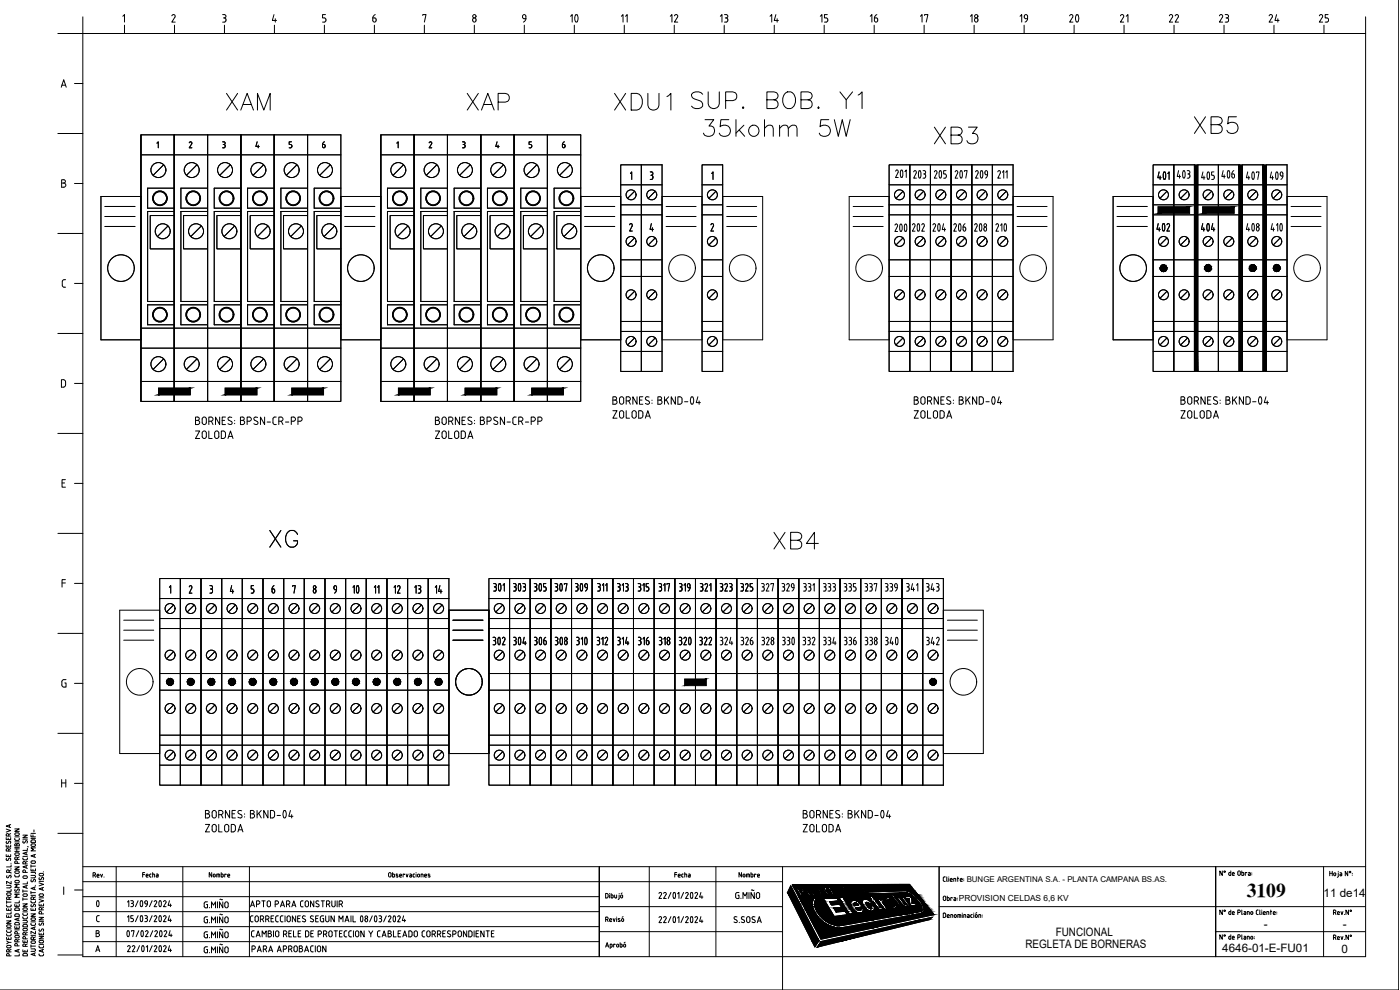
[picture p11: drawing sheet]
<svg xmlns="http://www.w3.org/2000/svg" width="420mm" height="297mm" viewBox="0 0 420 297" stroke-linecap="round" stroke-linejoin="round" font-family="sans-serif">
<defs><g id="words">
<g font-size="8.8">
<text x="66.7" y="34.2">XAM</text>
<text x="139" y="34.2">XAP</text>
<text x="183.1" y="34.2">XDU1</text>
<text x="357.4" y="41.3">XB5</text>
<text x="279" y="44.4">XB3</text>
<text x="79.7" y="165.5">XG</text>
<text x="231.1" y="165.8">XB4</text>
</g>
<g font-size="7.9">
<text x="167.9" y="8.8">10</text>
<text x="318.2" y="8.8">20</text>
</g>
<g font-size="7.1">
<text x="266" y="55">201</text>
<text x="271.3" y="55.4">203</text>
<text x="277.6" y="55.4">205</text>
<text x="284" y="55.4">207</text>
<text x="290" y="55.4">209</text>
<text x="345" y="55.7">401</text>
<text x="350.7" y="55.4">403</text>
<text x="358.1" y="55.7">405</text>
<text x="364.1" y="55.4">406</text>
<text x="371.5" y="55.7">407</text>
<text x="378.5" y="55.7">409</text>
<text x="265.6" y="71.3">200</text>
<text x="270.9" y="71.3">202</text>
<text x="277.3" y="71.3">204</text>
<text x="283.3" y="71.3">206</text>
<text x="289.6" y="71.3">208</text>
<text x="297" y="71.3">210</text>
<text x="344.7" y="71.3">402</text>
<text x="358.1" y="71.3">404</text>
<text x="371.5" y="71.3">408</text>
<text x="379.9" y="71.3">410</text>
<text x="102.7" y="179.9">10</text>
<text x="145.3" y="179.2">301</text>
<text x="151.3" y="179.2">303</text>
<text x="157.3" y="179.2">305</text>
<text x="163.7" y="179.2">307</text>
<text x="169.7" y="179.2">309</text>
<text x="25" y="274.1">0</text>
</g>
<g font-size="6.6">
<text x="145" y="195.1">302</text>
<text x="151.3" y="195.1">304</text>
<text x="157.7" y="195.1">306</text>
<text x="163.7" y="195.1">308</text>
<text x="171.1" y="195.1">310</text>
<text x="202.5" y="195.1">320</text>
<text x="233.5" y="195.1">330</text>
<text x="264.2" y="195.1">340</text>
</g>
<text font-size="5.9" x="374.2" y="269">3109</text>
<g font-size="5.7">
<text x="190.1" y="194.7">316</text>
<text x="221.2" y="194.7">326</text>
<text x="251.9" y="194.7">336</text>
<text x="276.6" y="194.7">342</text>
</g>
<g font-size="5.3">
<text x="110.8" y="7.8">6</text>
<text x="154.5" y="7.8">9</text>
<text x="200" y="7.8">12</text>
<text x="214.8" y="7.8">13</text>
<text x="230" y="7.8">14</text>
<text x="244.8" y="7.8">15</text>
<text x="260" y="7.8">16</text>
<text x="275.2" y="7.8">17</text>
<text x="290" y="7.8">18</text>
<text x="304.8" y="7.8">19</text>
<text x="335.1" y="7.8">21</text>
<text x="349.6" y="7.8">22</text>
<text x="364.8" y="7.8">23</text>
<text x="379.6" y="7.8">24</text>
<text x="394.8" y="7.8">25</text>
<text x="80.1" y="179.2">6</text>
<text x="123.1" y="179.2">13</text>
<text x="214.8" y="178.5">323</text>
<text x="220.8" y="178.5">325</text>
<text x="227.2" y="178.5">327</text>
<text x="233.2" y="178.5">329</text>
<text x="245.9" y="178.5">333</text>
<text x="251.9" y="178.5">335</text>
<text x="264.2" y="178.5">339</text>
<text x="276.6" y="178.5">343</text>
</g>
<g font-size="4.9">
<text x="189.1" y="7.8" transform="rotate(-90 189.1 7.8)">11</text>
<text x="167.6" y="45.5">6</text>
<text x="97.7" y="178.9">9</text>
<text x="121" y="179.2" transform="rotate(-90 121 179.2)">12</text>
<text x="133.3" y="179.2" transform="rotate(-90 133.3 179.2)">14</text>
</g>
<text font-size="4.4" x="114.7" y="179.2" transform="rotate(-90 114.7 179.2)">11</text>
<g font-size="3.5">
<text x="397.2" y="269">11 de14</text>
<text x="316.9" y="280.7">FUNCIONAL</text>
<text x="379.2" y="278.5">-</text>
<text x="403" y="278.5">-</text>
<text x="307.8" y="284.5">REGLETA DE BORNERAS</text>
<text x="366.8" y="285.6">4646-01-E-FU01</text>
<text x="402.6" y="285.8">0</text>
</g>
<text font-size="2.5" x="287.8" y="270.2">PROVISION CELDAS 6,6 KV</text>
<text font-size="2.4" x="290.1" y="264.7">BUNGE ARGENTINA S.A. - PLANTA CAMPANA BS.AS.</text>
</g></defs>
<!-- layer: 0 -->
<g fill="none" stroke="#000" stroke-width=".3">
<path d="M24.9 10.1h384.9v276.9h-384.9zM30.3 59h12v43h-12zM102.3 59h12v43h-12zM174.3 59h12v43h-12zM198.7 59h12v43h-12zM216.9 59h12v43h-12zM254.8 59h12v43h-12zM304 59h12v43h-12zM334.1 59h12v43h-12zM386.3 59h12v43h-12zM31.5 65h9M31.5 62h9"/>
<path d="M31.5 68h9M103.5 65h9M103.5 62h9M103.5 68h9M175.5 65h9M175.5 62h9M175.5 68h9M199.9 65h9M199.9 62h9M199.9 68h9M218.1 65h9M218.1 62h9"/>
<path d="M218.1 68h9M256 65h9M256 62h9M256 68h9M305.2 65h9M305.2 62h9M305.2 68h9M335.3 65h9M335.3 62h9M335.3 68h9M387.5 65h9M387.5 62h9"/>
<path d="M387.5 68h9M35.9 183.1h12v43h-12zM37.1 189.1h9M37.1 186.1h9M37.1 192.1h9M134.7 183.1h12v43h-12zM135.9 189.1h9M135.9 186.1h9M135.9 192.1h9M283.1 183.1h12v43h-12zM284.3 189.1h9M284.3 186.1h9"/>
<path d="M284.3 192.1h9M24.9 260h384.9M24.9 264.5h210M24.9 278h155M24.9 273.5h155M24.9 269h155M34.9 260v27M54.9 260v27M74.9 260v27M179.9 272h55M179.9 279.5h55M194.8 260v27"/>
<path d="M214.9 260v27M234.9 260v37M237.3 265.8l8.5 16.4-1.3 1.9-8.2-16.3zM237.8 265.5l35.2-.2 7.3 9.1-33.9 7.4zM239 266.4h1.4a.92 .92 0 0 1 .7 1.4h-.8l.6 1.1h-.6zM239.7 266.7h.5a.46 .46 0 0 1 .3 .8h-.4zM241.4 266.3l1.8 .2 .4 .5v.5l1 1.3h-.5l-.7-1-.7-.1 .7 1.1-.5 .1zM242.1 266.6l.7 .1 .3 .6-.6 .1zM244.4 266.2a1.92 1.92 0 0 1 1.9 2.5 1.91 1.91 0 0 1-1.9-2.5zM244.4 269.3l.6 .2a4.5 4.5 0 0 0 1.4 5.7 7.5 7.5 0 0 0 6.4 2.5l23.3-4.2a.72 .72 0 0 0 .6-.5 .72 .72 0 0 0-.1-.7 7.9 7.9 0 0 0-4.7-4.5l-11.4 .5-.3-.6 11.7-.5a7.8 7.8 0 0 1 5.4 5.7l-.2 .7-.7 .4-23.2 4.3a8.5 8.5 0 0 1-9.4-7l.1-.8zM244.8 266.7a1.49 1.49 0 0 1 1.1 1.7l-.8-.7zM246.1 266.3l.6-.1 .9 .8-.2-.8h.6l.1 1.3 .7 1.1h-.6l-.5-.9z"/>
<path d="M247.1 269.6l4-.2 .6 .9-2.7 .2 .6 1 2.4-.2 .6 1-2.4 .2 .8 1.2 2.6-.3 .7 1-4 .6zM248.4 266.2l1.4-.1 .3 .4-.8 .1 .3 .5h.7l.2 .4h-.6l.3 .6 .9-.1 .2 .5h-1.3zM251.6 277.7h.1M251.8 269.3h1.2l3.1 4.9-1.1 .1zM252.3 266.8l-.3-.3a.61 .61 0 0 0-.5-.5 .61 .61 0 0 0-.7 .4 2.29 2.29 0 0 0 2 2v-.8h-.4l.1 .4a1.55 1.55 0 0 1-1.1-1.5l.5 .3h.4M254.3 266.1h.5l1.4 2.1h-.5zM254.7 267.5l.1 .1a.55 .55 0 0 1-.1 .8 .55 .55 0 0 1-.8-.2l-.9-1.1a.55 .55 0 0 1-.3-.8 .55 .55 0 0 1 .7-.2l.8 .6-.3 .1-.5-.4a1.55 1.55 0 0 0 1 1.6l-.1-.4 .3-.1M255.6 270.4a2.61 2.61 0 0 1 3.3 1.7l-2.1 .3 .5 .5a.52 .52 0 0 0 .6 .3 .52 .52 0 0 0 .4-.5l.8-.1a1.2 1.2 0 0 1-.6 1.4 1.2 1.2 0 0 1-1.5-.4l-1.1-1a1.77 1.77 0 0 1-.3-2.2zM255.8 266.1a1.58 1.58 0 0 1 1.9 1.6 .54 .54 0 0 1-.3 .6 .54 .54 0 0 1-.7-.3l-.8-.8zM256.2 266.3a1.47 1.47 0 0 1 1 1.6l-.7-.7zM256.4 271h.7l.5 .6-1.2 .2zM257.4 266.1l.4-.1 1.2 1.1-.7-1 .4-.1 1.3 2-.4 .1-1.2-1.1 .8 1.1-.4 .1z"/>
<path d="M259 269.9a2.26 2.26 0 0 1 2.8 1.1l-1 .2a.51 .51 0 0 0-.4-.4 .51 .51 0 0 0-.5 .2l.8 1.3a.5 .5 0 0 0 .4 .4 .5 .5 0 0 0 .5-.3l-.3-.6 .9-.1a1.09 1.09 0 0 1 0 1.5 1.09 1.09 0 0 1-1.5 0 2.58 2.58 0 0 1-1.7-3.3zM263.4 272.5l.6 .4 .7 .1M264.5 272.3l.6 .7h-.5M264.5 272.3l-.4-.2-1.2-1.7h.4l-.4-.6h-.5l-.6-.9-.9 .1 .6 .9h-.4l.5 .6h.4l1.5 2.1M265.5 270.5l-.7-1-.4 .5-.3-.3h-.9l2.3 3.1h.8l-1.3-1.9 .1-.3 .4-.1M266 269.5a2.66 2.66 0 0 1 3.1 2.4 1.06 1.06 0 0 1-.9 .7 1.06 1.06 0 0 1-1-.5l-.9-.9a1.54 1.54 0 0 1-.3-1.7zM266.6 269.9l.9 .2 .6 .5 .2 .4a.48 .48 0 0 1 .1 .7 .48 .48 0 0 1-.7 0l-.5-.2-.7-.7-.1-.7zM267.3 268.3h.6l2.9 3.9-.6 .1zM268.7 272.6h.8l.3 .4h-.7l1.1 .4 .4 .6-.1 .4-.7-.1-.4-.5 .3-.1 .3 .3 .1-.1-.9-.4zM269.2 269.2h.7l1.4 1.9 .6 .3v-.3l-1.4-2h.7l2 2.8-.6 .1-.3-.4v.2a.9 .9 0 0 1-1.5-.3zM269.2 272.5h.1M270.7 274l.5 .3h-.3z"/>
<path d="M270.8 272.3a.84 .84 0 0 1 1.2 .8l.3 .1 .6 .8h-.3l-.7-.6h-.2l.6 .7-.4 .1-1.2-1.6zM271 272.5h.5l.3 .5-.4 .1zM271.5 269.1l1.7-.1 .5 .5v1.6l1-.1 .5 .6-1.7 .2-.5-.7-.1-1.5-.9 .1zM272.4 272.1l.4-.1 1.1 1.5 .4-.1 .3 .3-.8 .1zM272.8 273.7l.5 .2h-.3zM274.4 273.4l.3-.1 .3 .3-.3 .1zM281.8 272h127.9M281.8 260v27M364.7 279.5h45M397.2 260v27M0 297h419.8v-296.9v296.9M24.9 282.5h155"/>
<path d="M179.9 287v-27v27M246.4 282.5l33.4-7.3-.8 .7-33.8 8.3zM364.8 287v-27v27"/>
<circle cx="36.3" cy="80.4" r="4"/>
<circle cx="108.3" cy="80.4" r="4"/>
<circle cx="180.3" cy="80.4" r="4"/>
<circle cx="204.7" cy="80.4" r="4"/>
<circle cx="222.9" cy="80.4" r="4"/>
<circle cx="260.8" cy="80.4" r="4"/>
<circle cx="310" cy="80.4" r="4"/>
<circle cx="340.1" cy="80.4" r="4"/>
<circle cx="392.3" cy="80.4" r="4"/>
<circle cx="41.9" cy="204.6" r="4"/>
<circle cx="140.7" cy="204.6" r="4"/>
<circle cx="289.1" cy="204.6" r="4"/>
</g>
<!-- layer: TEXTOS -->
<g fill="none" stroke="#000" stroke-width=".3">
<path d="M24.9 5.1v5h-7.5M36.9 4.9l.5-.5v2.2M37.4 7.6v2.5M51.6 4.8a.51 .51 0 0 1 .7-.4 .51 .51 0 0 1 .2 .7M52.4 7.6v2.5M52.5 5.1l-.9 1.5h1M66.8 4.4h.5a.5 .5 0 0 1 .5 .5 .5 .5 0 0 1-.5 .5M67.1 5.4h.2M67.3 5.4a.64 .64 0 0 1 .5 .6 .64 .64 0 0 1-.5 .6h-.5M67.4 7.6v2.5M82.2 4.4l-.5 1.7h1.3M82.4 7.6v2.5"/>
<path d="M82.6 5.6v1M97.4 7.6v2.5M97.7 4.4h-.9v1h.8l.2 .5-.2 .7h-.8M112.4 7.6v2.5M126.9 4.6v-.2h1l-.5 2.2M127.4 7.6v2.5M142.4 7.6v2.5M157.4 7.6v2.5M187.4 7.6v2.5M202.4 7.6v2.5M217.3 7.6v2.5M232.4 7.6v2.5"/>
<path d="M247.4 7.6v2.5M262.4 7.6v2.5M277.3 7.6v2.5M292.4 7.6v2.5M307.4 7.6v2.5M337.3 7.6v2.5M352.4 7.6v2.5M367.3 7.6v2.5M382.3 7.6v2.5M397.3 7.6v2.5M409.8 5.1v5M18.4 26.2l.7-2.3 .8 2.3"/>
<path d="M18.6 25.6h1.1M22.4 25.1h2.5M17.4 40.1h7.5M18.5 53.9h.6a.5 .5 0 0 1 .5 .5 .5 .5 0 0 1-.5 .5 .62 .62 0 0 1 .7 .6 .62 .62 0 0 1-.7 .7h-.6zM18.5 54.9h.6M22.4 55.1h2.5M17.4 70h7.5M19.3 83.9h.4M19.3 83.9l-.5 .3-.1 1.4 .3 .5 .7 .1M22.4 85h2.5M17.4 100.1h7.5M18.4 113.9l.9 .1 .3 .3v1.4l-.3 .4-.9 .1z"/>
<path d="M22.4 115h2.5M17.4 130h7.5M18.6 144.9h.8M19.6 143.9h-1v2.3h1M22.4 145h2.5M17.4 160h7.5M18.6 174.9h1M19.6 173.9h-1v2.3M22.4 175h2.5M50.8 176.2l.4-.5v2.3M56.8 176.1a.43 .43 0 0 1 .6-.3 .43 .43 0 0 1 .1 .7l-.7 1.5h.8M63 175.7l.7 .2v.6l-.3 .2"/>
<path d="M63.2 176.7h.2M63.4 176.7a.66 .66 0 0 1 .4 .8 .66 .66 0 0 1-.8 .5M69.5 175.7l-.4 1.8h1M69.8 177v1M76.1 175.7h-.7v1l.6 .1 .2 .7-.2 .4-.6 .1M87.8 176v-.3h.8l-.4 2.3M94.2 176.8a.56 .56 0 0 1 .6 .5 .56 .56 0 0 1-.6 .6l-.2-.4zM17.4 190h7.5M19.8 203.9l-.9 .1-.3 .5 .1 1.5 1.1 .2v-1.3h-.4M22.4 205h2.5M17.4 220h7.5M18.5 233.9v2.3"/>
<path d="M18.5 234.9h1.2M19.7 233.9v2.3M22.4 235h2.5M1.9 256.4v.6h1.3v-.6M1.9 253.6v.6h1.3v-.6M1.9 251.3v.6h1.3v-.6M1.9 250.5v.4h1.3M1.9 248.8l1.3 .4-1.3 .5M1.9 257.5v.4l.2 .3 .9-.7 .2 .2-.1 .5M1.9 252.4v.4l.2 .3 .9-.7 .2 .3-.1 .4M2.5 251.5v.4M2.5 253.7v.5"/>
<path d="M2.5 256.6v.4M2.6 255.4v-.6l-.6-.1-.1 .7h1.3M2.6 250.5v.4M2.8 247.5v.7M3.2 250.1l-.6 .4-.2-.3h-.4l-.1 .3M3.2 247.4l-1.3 .5 1.3 .4M3.2 254.6l-.6 .3M3.3 259h.1M3.3 259.5v.6h-1.3M4.4 251.6l.1 .4 .3 .2 .8-.1 .2-.5M4.4 248.7h1.4l-1.4 .7h1.4M4.4 255.4h1.4"/>
<path d="M4.4 254.7h1.4M4.4 254.3h1.4M4.4 252.6h1.4M4.4 251.1h1.4M4.5 253.3l.4-.1 .1 .2 .2-.3h.4l.2 .7h-1.4zM4.5 256.1l.9-.2 .4 .4-.2 .3h-.8l-.3-.1zM4.5 250.1l.9-.2 .4 .4-.2 .3h-.8l-.3-.1zM5 253.4v.4M5 254.7v.7M5.2 259l-.1-.5-.5-.2-.2 .7h1.4M5.2 257.8l-.1-.5-.5-.2-.2 .7h1.4M5.8 257.1l-.6 .3"/>
<path d="M6.9 257.4v.4l.3 .2 .9-.1 .1-.2M6.9 250.6h1.3l-1.3 .7h1.3M6.9 256.9h1.3M6.9 251.8h1.3M6.9 252.3v.6l.5-.1M7.4 252.8l.6-.6 .2 .3-.1 .5M7.6 259.2v-.6l-.5-.1-.2 .7h1.3M7.8 255.7v.7M7.8 259.8v.6M8.2 259.6l-1.3 .5 1.3 .4M8.2 255.6l-1.3 .4 1.3 .5M8.2 254.5v.7h-1.3"/>
<path d="M8.2 257.4v.3M8.2 258.5l-.6 .2M8.2 254l.3 .1M9.3 250.5v.6h1.3M9.3 259.5v.8M9.3 259.9h1.3M9.3 251.6h1.3M9.3 250h1.3M9.4 258.5l.9-.2 .4 .4-.2 .3h-.8l-.3-.1zM9.4 253.4l.9-.2 .4 .4-.2 .3h-.8l-.3-.1zM9.4 252.2l.3-.2 .7 .1 .2 .6h-1.3zM9.9 250.5v.6"/>
<path d="M10.2 249v.6M10.3 256.5v.6M10.6 256.3l-1.3 .5 1.3 .4M10.6 254.4h-1.3l.7 .5-.7 .4h1.3M17.4 250h7.5M2 276.3h1.3l-1.3 .7h1.3M2 274.6v.6h1.3v-.6M2 272.5v.7h1.3v-.7M2 269.5v.4h1.3M2 265.6h1l.3 .4-.2 .3-1.1 .1M2 261.4v.4h1.3M2 270.3v.7"/>
<path d="M2 271.5v.3M2 279.2v.2M2 278.7h1.3M2 270.7h1.3M2 269.5l.4-.4 .3 .4M2 261.4l.4-.4 .3 .4M2 279.4l.3 .3M2.1 262.7l-.1 .4 .2 .3 .9-.7 .2 .2-.1 .5M2.3 279.7h.7M2.4 267.9h.7l.2 .4-.2 .3h-.7M2.4 277.5h.6M2.4 277.5l-.4 .4 .4 .3"/>
<path d="M2.4 267.9l-.4 .4 .4 .3M2.6 272.7v.5M2.6 274.8v.4M2.7 261.4v.4M2.7 269.5v.4M3 277.5l.3 .2v.4l-.9 .1M3.3 262.2h.1M3.3 260.5h.1M3.3 279.2v.4l-.3 .1M3.3 273.6v.6h-1.3M3.3 271.5v.4l-.3 .2-.8-.1-.2-.2M3.3 266.8v.6h-1.3"/>
<path d="M3.3 264.5v.7l-1.3-.7v.7M3.3 269.1l-.6 .3M3.3 261l-.6 .3M4.4 279.8v.4h1.4M4.4 277.9v.6h1.4v-.6M4.4 271.4v.5h1.4v-.5M4.4 262.5l.1 .4 .3 .2 .8-.1 .2-.5M4.4 260.1h1.4l-1.4 .8h1.4M4.4 279h1.4M4.4 267.9h1.4M4.4 279.8l.4-.4 .4 .4M4.5 264.3l.9-.2 .4 .4-.2 .3-.8 .1-.3-.2z"/>
<path d="M4.5 277l.3-.2h.8l.2 .7h-1.4zM4.5 274.4l.3-.2 .8 .1 .2 .7h-1.4zM4.5 272.6l.3-.2 .8 .1 .2 .7h-1.4zM4.5 266.8v.5h.5M4.6 261.3h1l.1 .6-.3 .2-.8-.1-.2-.3zM5 267.3l.6-.6 .2 .3-.2 .4M5 271.5v.4M5 278.1v.4M5.2 279.8v.4M5.4 275.5v.7M5.8 275.4l-1.4 .5 1.4 .4M5.8 270.3v.6h-1.4"/>
<path d="M5.8 268.3h-1.4l.8 .5-.8 .4h1.4M5.8 265.4h-1.4l.8 .4-.8 .5h1.4M6.9 276.1l1.1 .1 .2 .3-.2 .3-1.1 .1M6.9 275.1v.4l.3 .2 .9-.1 .1-.2M6.9 274.1v.4l.3 .1M6.9 271.2h1.3l-1.3 .7h1.3M6.9 267v.7M6.9 269.4v.7M6.9 273.6h1.3M6.9 269.8h1.3M6.9 267.4h1.3M7.2 274.6h.7"/>
<path d="M7.2 272.4h.8l.2 .4-.2 .3-.8 .1M7.2 268.2h.8l.2 .4-.2 .3-.8 .1M7.2 262.8h.8l.2 .4-.2 .3-.8 .1M7.2 279.3h.6M7.2 278.5h.6M7.2 278.5l-.3 .4 .3 .4M7.2 272.4l-.3 .4 .3 .3M7.2 268.2l-.3 .4 .3 .3M7.2 262.8l-.3 .4 .3 .3M7.6 261.8v-.6l-.5-.2-.2 .8h1.3M7.8 265.8v.6M7.8 278.5l.4 .4-.4 .4"/>
<path d="M8.2 265.6l-1.3 .5 1.3 .4M8.2 264.6v.6h-1.3M8.2 274.1v.2M8.2 275.1v.3M8.2 279.7l-.6 .4M8.2 277.8l-.2-.4-.7-.1-.4 .2v.6h1.3v-.3M8.2 274.3l-.3 .3M9.3 277v.5l.3 .1M9.3 274.2h1.3l-1.3 .8h1.3M9.3 272.5v.7h1.3v-.7M9.3 270.3v.4l.3 .2M9.3 269.5v.4h1.3"/>
<path d="M9.3 262.7l1-.1 .4 .4-.2 .3-1.2 .1M9.3 261.8h1.2l.1 .4M9.3 260.7v.6h1.3v-.6M9.3 267.4v.8M9.3 276.6h1.3M9.3 268.6h1.3M9.3 267.8h1.3M9.4 275.6l.9-.2 .4 .4-.2 .3h-.8l-.3-.1zM9.4 271.4v.6l.5-.1M9.4 263.9v.6l.5-.1M9.6 277.7h.7M9.6 270.9h.7"/>
<path d="M9.9 271.9l.5-.5 .2 .2-.1 .5M9.9 264.4l.5-.6 .2 .3-.1 .5M9.9 260.9v.4M9.9 272.7v.5M10 269.5v.4M10.3 266.2v.7M10.3 278.2v.7M10.6 265.6h.1M10.6 279.4v.8l-1.3-.8v.8M10.6 278.1l-1.3 .4 1.3 .5M10.6 277v.5l-.3 .1M10.6 270.3v.4l-.3 .2"/>
<path d="M10.6 269.1l-.5 .4-.2-.4h-.4l-.2 .4M10.6 266.1l-1.3 .4 1.3 .5M11.7 279.9v.6h1.4v-.6M11.7 275.2h1.4l-1.4 .8h1.4M11.7 273.8v.4h1.4M11.7 271.2v.6h1.4v-.6M11.7 269.9l1.4 .4-1.4 .4M11.7 264.9l1.4 .5-1.4 .4M11.7 276.4h1.4M11.7 269.4h1.4M11.7 264.5h1.4M11.7 273.8l.4-.4 .4 .4"/>
<path d="M11.8 268.4l.9-.2 .4 .4-.2 .3h-.8l-.3-.1zM11.8 262.2l.9-.2 .4 .4-.2 .3-.8 .1-.3-.2zM11.8 278.8l-.1 .3 .3 .3 .8-.7 .3 .3-.2 .4M11.8 277l-.1 .3 .3 .3 .7-.7 .4 .3M11.8 263.3v.6l.5-.1M12.3 263.8l.5-.5 .3 .2-.2 .5M12.3 271.4v.4M12.5 273l-.1-.6-.5-.1-.2 .7h1.4M12.5 273.8v.4M12.7 266.4v.6M13 261.6h.1M13.1 266.3l-1.4 .4 1.4 .5"/>
<path d="M13.1 272.3l-.6 .2M13.1 277.2l-.2 .4M19.1 266.1v2.3M22.4 267h2.5M27.9 262.6l.7-.2-.1-.5-.6-.1v1.4M28.4 262.6l.3 .6M28.8 279.2l.9 .2v.4l-.3 .2a.5 .5 0 0 1 .5 .5 .5 .5 0 0 1-.5 .5h-.6zM29.1 262.7h.6l-.1-.4-.4 .1-.1 .6 .6 .2M30.2 262.3l.3 .9 .3-.9M31.2 263.1v.1M38.2 275.1l.5-.4v1.8M38.2 270.6l.5-.4v1.8"/>
<path d="M38.3 279.3a.99 .99 0 0 1 0 1.7l-.2-.9zM39.2 270.2l.7 .1 .1 .3-.3 .4 .3 .2v.6l-.8 .2M39.4 271h.2M39.5 279.4v-.2h.7l-.4 1.8M40 274.7h-.7v.8l.6 .1 .1 .3-.1 .6h-.6M41.4 270.2l-.7 1.8M41.5 274.7l-.8 1.8M41.7 279.2l-.8 1.8M42.3 271.9h.4M42.5 279.3a1 1 0 0 1 0 1.7l-.2-.9zM42.7 274.8l.2 .8-.2 .8M42.7 270.3l.2 .8-.2 .8"/>
<path d="M42.7 274.8h-.1a1 1 0 0 0 0 1.7l.1-.1M42.7 270.3h-.4l-.2 .4 .1 1.2M42.8 262.4h.6M43.4 261.8h-.6v1.4M43.5 274.7l.7 .2v.4l-.3 .2M43.5 270.4l.4-.2 .3 .2v.8l-.7-.2zM43.6 275.5a.5 .5 0 0 1 .6 .4 .5 .5 0 0 1-.3 .6h-.4M43.7 279.5l.4-.3 .3 .4-.7 1.4h.7M43.9 262.7h.6l-.2-.4-.4 .1v.5l.6 .3M44.3 271.2l-.2 .5-.5 .3M45.2 262.3h.2M45.2 262.3l-.2 .1-.1 .5 .5 .3"/>
<path d="M45.6 274.7l-.7 1.8M45.7 270.2l-.8 1.8M45.8 262.3h.4M45.8 261.8v1.4M45.8 279.2l-.7 1.8M46.2 262.3l.2 .1v.8M46.3 275l.4-.3 .4 .4-.9 1.4h.9M46.3 270.5l.4-.3 .4 .4-.9 1.4h.9M46.9 279.2l-.4 .3M46.9 279.2l.4 .4-.8 1.4h.8M46.9 262.3h.3M47.2 262.3l.2 .1 .1 .8-.6-.1v-.3l.6-.1"/>
<path d="M47.9 271.9h.4M47.9 274.8a.99 .99 0 0 1 0 1.7l-.2-.9zM47.9 271.9l-.2-.8 .4-.9 .4 .9-.2 .8M48.1 279.3a.99 .99 0 0 1 0 1.7v-.1M48.1 279.3l-.2 .8 .2 .8M49.1 275l.4-.3 .3 .2v.4l-.7 1.2h.7M49.1 270.5l.4-.3 .4 .4-.8 1.4h.8M49.3 279.5l.4-.3 .3 .2v.4l-.7 1.2h.7M50.9 274.7l-.4 1.4h.9M50.9 270.2l-.4 1.4h1M51.1 279.2l-.4 1.4h.9M51.1 271.2v.8"/>
<path d="M51.1 275.7v.8M61.8 270.6h.5M61.8 270.6l-.5 .2v1.3l1 .3v-1h-.3M62.3 279.6h-.8l-.2 .5v1l1 .3v-1h-.3M62.3 275.1h-.8l-.2 .5v1l1 .3v-1h-.3M62.9 272.3v.1M62.9 276.8v.1M63.5 276.9v-1.8l.6 1 .6-1v1.8M63.5 272.4v-1.8l.6 1 .6-1v1.8M63.5 261.8v1.4l-.7-1.4v1.4M64 262.4h.5l-.1 .7-.4-.1zM65.3 270.6v1.8"/>
<path d="M65.3 275.1v1.8M65.3 279.6v1.8M65.5 262.3v.9M65.7 262.3h-.7v.9M65.7 262.3l.2 .1v.8M66 278.9h.8M66 274.4h.8M66.4 261.8v1.4l.6-.2v-.6l-.3-.1M66.4 262.3h.3M66.8 269.9h-.8M66.9 279.6v1.8l-1-1.8v1.8M66.9 275.1v1.8l-1-1.8v1.8"/>
<path d="M66.9 270.6v1.8l-1-1.8v1.8M67.5 279.8a.5 .5 0 0 1 .6-.2 .5 .5 0 0 1 .4 .5v.8a.51 .51 0 0 1-.5 .5 .51 .51 0 0 1-.5-.5zM67.5 275.3a.5 .5 0 0 1 .6-.2 .5 .5 0 0 1 .4 .5v.8a.51 .51 0 0 1-.5 .5 .51 .51 0 0 1-.5-.5zM67.5 270.8a.5 .5 0 0 1 .6-.2 .5 .5 0 0 1 .4 .5v.8a.51 .51 0 0 1-.5 .5 .51 .51 0 0 1-.5-.5zM67.9 262.4l-.5-.1v.9M68.3 262.7h.6l-.1-.4-.4 .1-.1 .5 .6 .3M75.1 275.2v.9M75.1 276.1l.5 .5M75.2 272.1l.6-1.8 .6 1.8M75.4 271.6h.8M75.5 279.7v.9M75.6 276.6h.3"/>
<path d="M75.6 274.8h.3M75.6 274.8l-.5 .4M76.3 279.3l-.6 .1-.2 .3M77.5 270.3h-.5v1.8M77.5 270.3a.5 .5 0 0 1 .5 .5 .5 .5 0 0 1-.5 .5h-.5M77.5 275.3v.8M77.5 275.3a.5 .5 0 0 0-.5-.5 .5 .5 0 0 0-.5 .5v.8a.5 .5 0 0 0 .5 .5 .5 .5 0 0 0 .5-.5M78.1 275.8h.5a.5 .5 0 0 0 .5-.5 .5 .5 0 0 0-.5-.5h-.5v1.8M78.6 270.3h1M78.7 275.8l.4 .8M79.1 270.3v1.8M79.7 275.8h.5a.5 .5 0 0 0 .5-.5 .5 .5 0 0 0-.5-.5h-.5v1.8"/>
<path d="M80.3 270.5a.5 .5 0 0 1 .5-.2 .5 .5 0 0 1 .4 .5v.8a.51 .51 0 0 1-.5 .5 .51 .51 0 0 1-.5-.5zM80.3 275.8l.4 .8M81.3 275.6h.6M82.1 279.3v1.8M82.1 274.8h-.8v1.8h.8M82.8 279.5a.5 .5 0 0 1 .5-.2 .5 .5 0 0 1 .4 .5v.8a.51 .51 0 0 1-.5 .5 .51 .51 0 0 1-.5-.5zM83.1 270.3h-.5v1.8M83.1 270.3a.5 .5 0 0 1 .5 .5 .5 .5 0 0 1-.5 .5h-.5M83.5 274.8l-.5 .1-.3 .3 .1 1.2 .7 .2M84.2 272.1l.6-1.8 .6 1.8M84.4 271.6h.8M84.9 274.8l-.5 .1-.3 .3 .1 1.2 .7 .2"/>
<path d="M85.5 274.8v1.8M86.2 275a.5 .5 0 0 1 .6-.2 .5 .5 0 0 1 .3 .5v.8a.5 .5 0 0 1-.5 .5 .5 .5 0 0 1-.5-.5zM86.5 270.3h-.5v1.8M86.5 270.3a.5 .5 0 0 1 .5 .5 .5 .5 0 0 1-.5 .5h-.5M86.6 271.3l.4 .8M87.5 279.3h-.8v1.8h.8M87.6 272.1l.6-1.8 .6 1.8M87.8 271.6h.8M88.1 279.3v1.8h.8M88.7 274.8v1.8l-1-1.8v1.8M89.3 275.6h.6M90.1 274.8h-.8v1.8h.8"/>
<path d="M90.3 279.3h-.8v1.8h.8M91 270.3l-.6 .1-.2 .3 .1 1.2 .7 .2M91.6 274.9a.47 .47 0 0 0-.7-.1 .47 .47 0 0 0 .1 .7l.5 .3a.49 .49 0 0 1 0 .8 .49 .49 0 0 1-.8-.2M91.7 270.5a.5 .5 0 0 1 .5-.2 .5 .5 0 0 1 .4 .5v.8a.51 .51 0 0 1-.5 .5 .51 .51 0 0 1-.5-.5zM94 274.9a.47 .47 0 0 0-.7-.1 .47 .47 0 0 0 .1 .7l.5 .3a.49 .49 0 0 1 0 .8 .49 .49 0 0 1-.8-.2M94.1 279.3h-.8v1.8h.8M94.2 270.3v1.8l-1-1.8v1.8M94.7 275.6h.6M94.8 271.9l.6 .2M95.5 274.8h-.8v1.8h.8M95.7 270.4a.47 .47 0 0 0-.7 0 .47 .47 0 0 0 0 .6l.8 .6-.4 .5M96.4 270.3h1"/>
<path d="M96.9 270.3v1.8M97.1 274.8l-.9 .2a1.35 1.35 0 0 0 .2 1.5l.7 .1v-1h-.3M97.7 274.8v1.3a.5 .5 0 0 0 .5 .5 .5 .5 0 0 0 .5-.5v-1.3M98.5 270.3h-.5v1.8M98.5 270.3a.5 .5 0 0 1 .5 .5 .5 .5 0 0 1-.5 .5h-.5M98.6 271.3l.4 .8M98.7 279.5a.5 .5 0 0 1 .6-.2 .5 .5 0 0 1 .4 .5v.8a.5 .5 0 0 1-.5 .5 .5 .5 0 0 1-.5-.5zM99.6 270.3v1.3a.5 .5 0 0 0 .5 .5 .5 .5 0 0 0 .5-.5v-1.3M100.3 279.3h1M100.3 274.8v1.8l-1-1.8v1.8M100.8 279.3v1.8M101.2 270.3v1.8"/>
<path d="M101.7 276.6v-1.8l.6 1 .6-1v1.8M102.3 270.3h-.5v1.8M102.3 270.3a.5 .5 0 0 1 .5 .5 .5 .5 0 0 1-.5 .5h-.5M102.4 271.3l.4 .8M102.7 279.3h-.8v1.8h.8M103.3 279.7v.9M103.5 276.6l.6-1.8 .6 1.8M103.7 276.1h.9M104.1 279.3l-.6 .1-.2 .3M104.7 279.7v.9M105.3 274.8v1.8M105.5 279.3l-.6 .1-.2 .3"/>
<path d="M105.9 274.8v1.8h.8M106.1 279.3v1.8M106.7 279.5a.5 .5 0 0 1 .6-.2 .5 .5 0 0 1 .4 .5v.8a.5 .5 0 0 1-.5 .5 .5 .5 0 0 1-.5-.5zM108.3 274.9l.1-.1a1 1 0 0 1 0 1.8l-.3-.9zM109.3 279.3v1.8l-1-1.8v1.8M110.7 279.3l.6 .9 .6-.9M111.7 274.8l-.8 1.8M112.5 274.9l.1-.1a1 1 0 0 1 0 1.8l-.3-.9zM113.3 279.7v.9M113.7 274.8l.8 .2v.4l-.4 .2M113.9 275.6h.2M114.1 279.3l-.6 .1-.2 .3"/>
<path d="M114.1 275.6l.4 .2v.6l-.8 .2M115.9 274.8l-.8 1.8M116.5 275.1l.4-.3 .4 .2v.4l-.8 1.2h.8M116.6 262.2l.1 .8 .3 .2 .3-.2 .1-.8M116.6 262.2l.4-.4 .4 .4M117.8 261.8v1.4l.5-.1 .1-.7-.6-.1M118.1 279.3v1.8h.8M118.1 274.9l.1-.1a1 1 0 0 1 0 1.8l-.3-.9zM119.3 275.1l.4-.3 .4 .4-.8 1.4h.8M119.4 262.3l-.5 .1 .5 .5v.2h-.5M119.9 262.7h.6l-.1-.4-.4 .1-.1 .5 .6 .3M120.3 279.3h-.8v1.8h.8"/>
<path d="M121.1 274.8l-.4 1.4h1M121.4 262.4l-.4-.1v.9M121.4 275.8v.8M121.9 262.3l.3 .9 .3-.9M123 262.3l.5 .1v.8l-.5-.1v-.3l.5-.1M124.3 279.5a.5 .5 0 0 1 .6-.2 .5 .5 0 0 1 .4 .5v.8a.5 .5 0 0 1-.5 .5 .5 .5 0 0 1-.5-.5zM124.4 262.3l-.4 .2v.5l.4 .2M124.9 261.8v.1M124.9 262.3v.9M125.4 262.4h.5l-.1 .7-.4-.1zM126.4 263.2v-.9l.5 .1 .1 .8M126.7 279.7v.9"/>
<path d="M127.4 262.7h.6l-.1-.4-.4 .1-.1 .5 .6 .3M127.5 279.3l-.6 .1-.2 .3M128.1 279.5a.5 .5 0 0 1 .6-.2 .5 .5 0 0 1 .4 .5v.8a.5 .5 0 0 1-.5 .5 .5 .5 0 0 1-.5-.5zM129 262.3l-.5 .1 .6 .5-.1 .2h-.5M131.8 279.3h-.5v1.8M131.8 279.3a.5 .5 0 0 1 .5 .5 .5 .5 0 0 1-.5 .5M133.7 279.3h-.8v1.8h.8M135.2 279.4a.47 .47 0 0 0-.7 0 .47 .47 0 0 0 0 .6M137.5 279.5a.5 .5 0 0 1 .6-.2 .5 .5 0 0 1 .4 .5v.8a.5 .5 0 0 1-.5 .5 .5 .5 0 0 1-.5-.5zM140.1 279.3v1.8l-1-1.8v1.8M142.3 279.3v1.8M143.7 279.3h-.8v1.8h.8"/>
<path d="M145.3 279.3v1.8l-1-1.8v1.8M145.9 279.3h1M146.4 279.3v1.8M148.3 279.3h-.8v1.8h.8M181.8 275.9h.5l.2-.6-.7-.1v1.3M182.2 275.9l.3 .6M182.5 269l-.2 .4h-.5v-1.3l.7 .2v.7M183 268.1h.1M183 268.5v.9M183 275.9v.4M183 276.3l.6 .2M183 275.9l.3-.3 .3 .3-.6 .2"/>
<path d="M183.4 268.1v1.3l.6-.1v-.5M183.4 268.5l.5 .1 .1 .2M184 275.6l.3 .9 .3-.9M184.5 268.5v.7M185.1 268.5v.9h-.5l-.1-.2M185.1 275.2h.1M185.1 275.6v.9M185.8 268.5v1.1l-.3 .3M185.8 268.1h.1M186 275.7h-.5l.6 .5-.1 .3-.5-.1M186.3 268.8v.3M186.3 268.8l.3-.3 .3 .3-.2 .6h-.3l-.1-.3"/>
<path d="M186.7 267.9l-.3 .2M186.7 275.6l.4 .1-.1 .8-.4-.2zM187 275l-.3 .2M197.8 268.1l.4-.3 .3 .2v.4l-.7 1.2h.8M197.8 275.3l.4-.3 .3 .2v.4l-.7 1.2h.8M199.2 268.1l.4-.3 .3 .2v.4l-.7 1.2h.8M199.2 275.3l.4-.3 .3 .2v.4l-.7 1.2h.8M201.4 267.8l-.8 1.8M201.4 275l-.8 1.8M202.2 267.9v-.1a.99 .99 0 0 1 0 1.7l-.2-.8zM202.2 275.1v-.1a1 1 0 0 1 0 1.8l-.2-.9zM202.5 262.4h.6"/>
<path d="M203.1 261.8h-.6v1.4M203.4 268.2l.4-.4v1.8M203.4 275.4l.4-.4v1.8M203.5 262.7h.7l-.2-.4-.4 .1-.1 .5 .7 .3M204.9 263.2h.2M204.9 262.3h.2M204.9 262.3l-.3 .2v.5l.3 .2M205.2 267.8l-.8 1.8M205.2 275l-.8 1.8M205.5 262.3h.3M205.5 261.8v1.4M205.8 268.1l.4-.3 .4 .4-.8 1.4h.8"/>
<path d="M205.8 275.3l.4-.3 .4 .4-.8 1.4h.8M205.8 262.3l.3 .1v.8M206.6 262.3h.3M206.9 262.3l.2 .1v.8l-.5-.1v-.3l.5-.1M207.4 267.9l.1-.1a1 1 0 0 1 0 1.7l-.3-.8zM207.4 275.1l.1-.1a1.01 1.01 0 0 1 0 1.8l-.3-.9zM208.6 268.1l.4-.3 .4 .4-.8 1.4h.8M208.6 275.3l.4-.3 .4 .4-.8 1.4h.8M210.4 267.8l-.4 1.4h1M210.4 275l-.4 1.4h1M210.7 268.8v.8M210.7 276v.8"/>
<path d="M221.2 275.1a.47 .47 0 0 0-.7 0 .47 .47 0 0 0 0 .7l.6 .3a.49 .49 0 0 1-.1 .8 .49 .49 0 0 1-.7-.3M221.8 267.8l-.8 .1-.2 .4v1l1 .3v-1h-.3M221.9 276.7v.1M222.4 269.5v.1M222.5 261.8v1.4l-.7-1.4v1.4M222.9 275l.5 .1M222.9 275l-.4 .5 .7 .6M223 269.6v-1.8l.6 1 .6-1v1.8M223 262.4h.6l-.2 .7-.4-.1zM223.2 276.1a.49 .49 0 0 1 0 .8 .49 .49 0 0 1-.7-.3M224.3 275.1a.5 .5 0 0 1 .8 .4v.8a.5 .5 0 0 1-.5 .5 .5 .5 0 0 1-.5-.5v-.8zM224.5 262.3v.9"/>
<path d="M224.7 262.3h-.7v.9M224.7 262.3l.2 .1v.8M224.8 267.8v1.8M225.4 261.8v1.4h.3M225.4 262.3h.3M225.5 267.1h.8M225.7 262.3l.3 .2v.5l-.3 .2M226.4 267.8v1.8l-1-1.8v1.8M226.6 275.1a.48 .48 0 0 0-.7 0 .48 .48 0 0 0 0 .7l.6 .3a.5 .5 0 0 1-.1 .8 .5 .5 0 0 1-.7-.3M226.9 262.4l-.5-.1v.9M227.2 267.9a.5 .5 0 0 1 .8 .4v.8a.5 .5 0 0 1-.5 .5 .5 .5 0 0 1-.5-.5v-.8zM227.3 276.8l.6-1.8 .6 1.8"/>
<path d="M227.3 262.7h.6l-.1-.4-.4 .1-.1 .5 .6 .3M227.4 276.3h.9M281.8 260v27M283.1 274l.7 .1v.8l-.2 .3-.5 .1zM283.1 269l.4-.1 .3 .1-.1 1.1-.6-.1zM283.7 263.1l-.4 .1-.2 .2v.9l.6 .2M284.1 263.1l.2 1.4M284.3 274.9h.6l-.2-.5-.4 .1v.6l.6 .2M284.3 268.9v1.3h.5l.1-.8-.6-.1M284.7 263.1v.1M284.7 263.6v.9M285.2 264h.6l-.2-.4-.4 .1v.5l.6 .3"/>
<path d="M285.3 275.3v-.9l.6 .1v.8M285.8 269.5l-.5-.2v.9M286.2 264.5v-.9l.6 .1v.8M286.3 269.3l.5 .1v.8l-.5-.1v-.3h.5M286.4 274.5h.6l-.2 .8-.4-.1zM287.3 263.6h.4M287.3 269.5h.1M287.3 270v.1M287.4 275.3v-.9h.8l.1 .9M287.4 263.1v1.4M287.9 274.4v.9M288.2 264h.6l-.2-.4-.4 .1v.5l.6 .3"/>
<path d="M288.8 274h.1M288.8 274.4v.9M289.2 263.7v.1M289.2 264.2v.1M289.6 274.4h-.4v.9M289.6 274.4l.2 .1v.8M290.4 274.4l.5 .3v.6l-.5-.1v-.3h.5M291.8 274.4l-.5 .3 .1 .5 .4 .1M292.2 274h.1M292.2 274.4v.9M292.7 274.5h.6l-.2 .8-.4-.1zM293.1 273.8l-.3 .2"/>
<path d="M293.7 275.3v-.9l.6 .1v.8M294.8 274.5v.1M294.8 275.1v.1M366.8 273v1.4l-.7-1.4v1.4M366.8 261.3v1.4l-.7-1.4v1.4M369.4 273v1.4h-.5l-.1-.8 .6-.1M369.4 261.3v1.4l-.5-.1-.1-.7 .6-.1M369.8 273.9h.6l-.1-.4-.4 .1-.1 .6 .6 .2M369.8 262.2h.6l-.1-.4-.4 .1-.1 .5 .6 .3M371.5 273.8l.6-.1 .1-.5-.7-.2v1.4M371.5 261.5l.4-.2 .3 .2-.1 1.1-.6-.1zM372.7 273l.1 1.4"/>
<path d="M372.7 261.3v1.4l.5-.1v-.7l-.5-.1M373.4 273.5l.4 .1 .1 .8-.5-.1v-.3l.5-.1M374.2 261.9l-.5-.1v.9M374.3 274.4v-.9l.6 .1v.8M374.7 261.8l.5 .1v.8l-.5-.1v-.3l.5-.1M375.4 273.6h.5l-.1 .7-.4-.1zM375.7 261.9v.1M375.7 262.4v.1M377.6 273l-.4 .1-.2 .3 .1 .8 .5 .2M378.1 273l.1 1.4M378.7 273v.1M378.7 273.5v.9"/>
<path d="M379.1 273.9h.6l-.1-.4-.4 .1-.1 .6 .6 .2M380.2 274.4v-.9l.5 .1 .1 .8M381.2 273.5h.5M381.4 273v1.4M382.1 273.9h.6l-.1-.4-.4 .1-.1 .6 .6 .2M383.2 273.6v.1M383.2 274.2v.1M399.1 261.4v1.4M399.1 262h.7M399.8 261.4v1.4M400.2 273.8l.6-.1 .1-.5-.7-.2v1.4M400.3 262h.5l-.1 .7-.4-.1z"/>
<path d="M400.6 273.8l.3 .6M401.4 273.9h.6l-.2-.4-.4 .1v.6l.6 .2M401.6 261.9v1l-.3 .3M401.6 261.4v.1M402.2 261.9h.2M402.4 261.9l.2 .1 .1 .8-.6-.1v-.3l.6-.1M402.4 273.5l.3 .9 .3-.9M403.5 274.3v.1M404.5 261.4v1.4l-.8-1.4v1.4M404.7 273v1.4l-.8-1.4v1.4M405.8 262v.1M405.8 262.5v.1"/>
<path d="M2 286.4v.4h1.3M2 285.2v.4h1.3M2 282.3l.7 .5-.7 .4M2 281.2v.7h1.3v-.7M2 280.2v.3M2 286.4l.4-.4 .3 .4M2 285.2l.4-.4 .3 .4M2.4 284.4h.6M2.4 283.7h.6M2.4 283.6l-.4 .4 .4 .4M2.6 281.4v.5M2.7 282.8h.6"/>
<path d="M2.7 285.2v.4M2.7 286.4v.4M3 283.6l.3 .4-.3 .4M3.3 280.2v.4l-.3 .2-.8-.1-.2-.2M3.3 284.8l-.6 .3M4.4 282.2v.4h1.4M4.6 280.7h1l.1 .5-1.1 .1-.2-.3zM5.2 283.8l-.1-.6-.5-.1-.2 .7h1.4M5.2 282.2v.4M5.4 285v.6M5.8 286.2v.6h-1.4M5.8 284.8l-1.4 .5 1.4 .4"/>
<path d="M5.8 281.9l-.6 .3-.2-.3h-.4l-.2 .3M6.9 285v.6h1.3v-.6M6.9 282.1v.7h1.3v-.7M6.9 281.3v.4h1.3M6.9 281.3l.3-.4 .4 .4M7.5 282.3v.5M7.5 285.1v.5M7.6 283.9v-.5l-.5-.2-.2 .7h1.3M7.6 280.5l-.2-.7-.5 .1v.6h1.3M7.6 281.3v.4M8.2 283.2l-.6 .3M8.2 286.5l-.2-.4-.7-.1-.4 .2v.6h1.3v-.3"/>
<path d="M9.3 281.5v.4h1.3M9.3 285.5h1M9.3 284.7h1M9.3 283.9h1.3M9.3 283.5v.7M9.3 280.6h1.3M9.4 282.5l.9-.2 .4 .4-.2 .3h-.8l-.3-.1zM10 281.5v.4M10.3 286v.7M10.3 284.7l.4 .4-.4 .3M10.6 285.9l-1.3 .4 1.3 .5M10.6 281.1l-.5 .4-.2-.4h-.4l-.2 .4"/>
<path d="M11.7 286.2l.1 .4 .3 .2 .8-.1 .2-.5M11.7 283.8l.1 .4 .3 .2M11.7 281h1.4l-1.4 .7h1.4M11.7 283.3h1.4M12.1 284.4h.6M12.1 282.9h.6M12.1 282.1h.6M12.1 282.1l-.4 .4 .4 .4M12.3 280.1v.4M12.7 285v.6M12.7 282.1l.4 .4-.4 .4M13.1 284.8l-1.4 .5 1.4 .4"/>
<path d="M13.1 283.8l-.1 .4-.3 .2M17.4 286.5h7.5M28.7 285.5l.6-1.8 .6 1.8M28.8 280h.5M28.9 285h.9M38.3 284l.4-.3 .3 .2v.4l-.7 1.2h.8M39.7 284l.4-.3 .3 .2v.4l-.7 1.2h.8M41.9 283.7l-.8 1.8M42.7 283.8h.1a.99 .99 0 0 1 0 1.7l-.3-.9zM43.9 284.1l.4-.4v1.8M45.7 283.7l-.8 1.8M46.3 284l.4-.3 .4 .4-.8 1.4h.8"/>
<path d="M47.9 283.8h.1a1 1 0 0 1 0 1.7l-.3-.9zM49.1 284l.4-.3 .4 .4-.8 1.4h.8M50.9 283.7l-.4 1.4h1M51.2 284.7v.8M51.4 280.2v.8M62.3 284.1l-1 .2a1.35 1.35 0 0 0 .2 1.5l.8 .1v-1h-.3M62.9 281.3v.1M62.9 285.8v.1M63.5 285.9v-1.8l.6 1 .6-1v1.8M63.5 281.4v-1.8l.6 1 .6-1v1.8M65.3 284.1v1.8M66.8 283.4h-.8"/>
<path d="M66.9 284.1v1.8l-1-1.8v1.8M67.5 284.3a.5 .5 0 0 1 .6-.2 .5 .5 0 0 1 .4 .5v.8a.51 .51 0 0 1-.5 .5 .51 .51 0 0 1-.5-.5zM75.5 280.6l.4 .5M75.9 281.1h.4M76.1 283.8h-.5v1.8M76.1 283.8a.5 .5 0 0 1 .5 .5 .5 .5 0 0 1-.5 .5h-.5M76.9 281.1l.6-1.8 .6 1.8M77.1 280.6h.8M77.2 285.6l.6-1.8 .6 1.8M77.4 285.1h.9M78.7 281.1v-1.8l.6 1 .6-1v1.8M79.5 283.8h-.5v1.8"/>
<path d="M79.5 283.8a.5 .5 0 0 1 .5 .5 .5 .5 0 0 1-.5 .5h-.5M79.6 284.8l.4 .8M80.5 280.1h.5M80.6 285.6l.6-1.8 .6 1.8M80.8 285.1h.9M81 280.1a.5 .5 0 0 1 .5 .5 .5 .5 0 0 1-.5 .5M81 280.1l.3-.2v-.4l-.8-.2v1.8h.5M83.2 285.6l.6-1.8 .6 1.8M83.4 285.1h.9M85.1 280.3h.5a.5 .5 0 0 0 .5-.5 .5 .5 0 0 0-.5-.5h-.5v1.8M85.5 283.8h-.5v1.8M85.5 283.8a.5 .5 0 0 1 .5 .5 .5 .5 0 0 1-.5 .5h-.5"/>
<path d="M85.7 280.3l.4 .8M86.7 280.1h.6M87.1 283.8h-.5v1.8M87.1 283.8a.5 .5 0 0 1 .5 .5 .5 .5 0 0 1-.5 .5h-.5M87.2 284.8l.4 .8M88.3 284a.5 .5 0 0 1 .6-.2 .5 .5 0 0 1 .3 .5v.8a.5 .5 0 0 1-.5 .5 .5 .5 0 0 1-.5-.5zM89.5 280.1h.6M89.8 284.6h.5M90.3 283.8h-.5v1.8h.5M90.3 284.6a.5 .5 0 0 1 .5 .5 .5 .5 0 0 1-.5 .5M90.3 283.8l.4 .4-.4 .4M91.4 285.6l.6-1.8 .6 1.8"/>
<path d="M91.6 285.1h.8M92.1 281.1l.3-.1a1.22 1.22 0 0 0 0-1.6l-.7-.1v1.8h.4M93.3 280.1h.6M93.7 283.8h.3M93.7 285.6h.3M93.7 283.8l-.5 .4 .1 1.2 .4 .2M94.6 283.8v1.8M95.5 280.3h.5a.5 .5 0 0 0 .5-.5 .5 .5 0 0 0-.5-.5h-.5v1.8M96.2 284.3v.8M96.2 284.3a.5 .5 0 0 0-.5-.5 .5 .5 0 0 0-.5 .5v.8a.51 .51 0 0 0 .5 .5 .51 .51 0 0 0 .5-.5M97.1 280.3h.5a.5 .5 0 0 0 .5-.5 .5 .5 0 0 0-.5-.5h-.5v1.8M97.7 280.3l.4 .8"/>
<path d="M97.8 283.8v1.8l-1-1.8v1.8M101.9 280.1h.6M103.3 280.6l.4 .5M103.7 281.1h.4M104.7 280.6l.4 .5M105.1 281.1h.4M111.3 280.2v.9M113.3 280.6l.4 .5M113.7 281.1h.4M114.7 281.1l.6-1.8 .6 1.8M114.9 280.6h.8M116.5 280.1h.5"/>
<path d="M117 280.1a.5 .5 0 0 1 .5 .5 .5 .5 0 0 1-.5 .5M117 280.1l.3-.2v-.4l-.8-.2v1.8h.5M119.5 280.1h.6M120.9 281.1l.6-1.8 .6 1.8M121.1 280.6h.8M123.1 281.1l.3-.1a1.22 1.22 0 0 0 0-1.6l-.7-.1v1.8h.4M126.7 280.6l.4 .5M127.1 281.1h.4M129.7 280.3h.5a.5 .5 0 0 0 .5-.5 .5 .5 0 0 0-.5-.5h-.5v1.8M130.3 280.3l.4 .8M131.3 280.3h.5M131.9 280.3l.4 .8"/>
<path d="M132.9 280.1h.6M134.5 280.1l.6 .2a.49 .49 0 0 1-.1 .8 .49 .49 0 0 1-.7-.2M135.9 280.3h.5a.5 .5 0 0 0 .5-.5 .5 .5 0 0 0-.5-.5h-.5v1.8M141.1 281.1l.3-.1a1.22 1.22 0 0 0 0-1.6l-.7-.1v1.8h.4M142.9 280.1h.6M147.5 280.1h.6M181.8 284.2l.4-1.4 .5 1.4M181.9 283.8h.6M183.7 283.5v.4M183.7 283.5l-.1-.2h-.5v1.3M183.7 283.9l-.1 .2-.5 .1M184.6 283.4l-.4-.1v.9"/>
<path d="M185.2 283.3l.4 .1-.1 .7-.4-.1zM186.1 282.8v1.4l.5-.1 .1-.7-.6-.1M187.2 283.6v.3M187.2 283.6l.3-.3 .3 .3-.2 .5h-.3l-.1-.2M187.6 282.7l-.3 .2M366.8 280.5v1.3l-.7-1.3v1.3M369.4 280.5v1.3h-.5l-.1-.8 .6-.1M369.8 281.4h.6l-.1-.4-.4 .1-.1 .5 .6 .2M371.5 281.2h.6l.1-.5-.7-.2v1.3M372.7 280.5l.1 1.3M373.4 280.9l.4 .1 .1 .8h-.5v-.4h.5M374.3 281.8v-.9l.6 .1v.8"/>
<path d="M375.4 281.1h.5l-.1 .7-.4-.1zM376.4 281.1h.1M376.4 281.6v.1M400.2 281.3l.7-.2-.1-.5h-.6v1.3M400.6 281.3l.3 .6M401.4 281.4h.6l-.2-.4-.4 .1v.6l.6 .2M402.4 281l.3 .9 .3-.9M403.5 281.8v.1M404.7 280.6v1.3l-.8-1.3v1.3"/>
<circle cx="142.3" cy="6" r=".59"/>
<circle cx="142.4" cy="4.9" r=".5"/>
<circle cx="94.4" cy="176.2" r=".46"/>
<circle cx="109.9" cy="276.1" r=".47"/>
<circle cx="109.9" cy="275.2" r=".4"/>
<circle cx="367.5" cy="261.5" r=".23"/>
<circle cx="367.5" cy="273.3" r=".23"/>
<circle cx="405.2" cy="261.6" r=".23"/>
<circle cx="405.4" cy="273.3" r=".23"/>
<circle cx="367.5" cy="280.7" r=".23"/>
<circle cx="405.4" cy="280.8" r=".23"/>
</g>
<!-- layer: 0 -->
<g fill="#000" stroke="#000" stroke-width=".3">
<path d="M237.3 265.8l1.1 2h-2.1zM244.6 278.4h17.5l-15.7 3.4zM244.8 266.7h.2zM246.7 266.2l.9 .8zM246.7 266.2h.7l.2 .8zM249.6 271.5h.2zM249.6 267.1h.6zM250.2 268.1h.8zM256.8 270.2h2zM257.1 267.9h.2zM257.8 273.1l.2 .1zM257.8 273.1h.3z"/>
<path d="M260 270.8h.2zM261 272.5h.6zM261.2 272.7h.3zM261.8 270.5h.2zM262.4 269.8h.3zM264.5 272.3h.2zM265.2 270.5h.2zM265.5 270.5h.4zM266.9 271.3h1.6zM267 271.4h.2zM266.9 270h.2zM267.2 271.5h.1z"/>
<path d="M267.1 270h.2zM267.3 270.1h.2zM267.3 271.6h.2zM267.5 270.2h.1zM267.5 271.7h.2zM267.6 270.3h.2zM267.7 271.8h.1zM267.8 270.4h.1zM267.9 271.9h.1zM268 271.9h.2zM270.6 274h.3zM271.4 273.1h.2z"/>
<path d="M271.3 272.5h.2zM271.6 271.4h.2zM271.6 271.4h.3zM271.8 273.4h.2zM272.6 269.6h.3zM237.8 265.5h35.2zM272.7 273.6h.4zM273.7 271h1zM273.8 273.4h.5zM276.5 275.9l3.3-.7-.8 .7zM243.7 282.5h1.9l-1.1 1.6zM246.4 282.5h5.7l-6.6 1.6z"/>
<path d="M236.3 267.8l9.5 14.4-7.4-14.4zM236.3 267.8l9.5 14.4h-2.2z"/>
<path d="M238.3 266.4l2 2.5-1.3-2.5zM238.3 266.4l2 2.5h-.7z"/>
<path d="M239.7 266.7h.6zM239.7 266.7h.6z"/>
<path d="M239.7 266.7l.7 .1zM239.7 266.7l.7 .1z"/>
<path d="M239.8 266.8h.6zM239.8 266.8h.6z"/>
<path d="M239.8 266.8l.7 .1zM239.8 266.8l.7 .1z"/>
<path d="M239.8 266.9h.7zM239.8 266.9h.7z"/>
<path d="M239.9 266.9l.6 .1zM239.9 266.9l.6 .1z"/>
<path d="M239.9 267l.7 .1zM239.9 267l.7 .1z"/>
<path d="M240.1 267.4h.4zM240.1 267.4l.4 .1z"/>
<path d="M239.9 267.1h.7zM239.9 267.1h.7z"/>
<path d="M240.1 267.4h.5zM240.1 267.4h.4z"/>
<path d="M239.9 267.1l.7 .1zM239.9 267.1l.7 .1z"/>
<path d="M240 267.2h.7zM240 267.2h.7z"/>
<path d="M240 267.2l.7 .1zM240 267.2l.7 .1z"/>
<path d="M240 267.3h.7zM240 267.3h.7z"/>
<path d="M240.1 267.3h.6zM240.1 267.3l.5 .1z"/>
<path d="M238.3 266.3l3.1 .1zM238.3 266.3l3.1 .1z"/>
<path d="M240.4 266.4h1zM240.4 266.4h1z"/>
<path d="M240.4 266.4h1zM240.4 266.4h1z"/>
<path d="M240.5 266.4h1zM240.5 266.4h1z"/>
<path d="M240.6 266.4l.9 .1zM240.6 266.4l.9 .1z"/>
<path d="M240.7 266.5h.8zM240.7 266.5h.8z"/>
<path d="M240.9 266.5l.7 .2zM240.9 266.5l.7 .2z"/>
<path d="M241 266.7l.6 .1zM241 266.7l.6 .1z"/>
<path d="M241.1 266.8l.6 .1zM241.1 266.8l.6 .1z"/>
<path d="M241.2 266.9l.6 .1zM241.2 266.9l.6 .1z"/>
<path d="M241.2 267l.7 .1zM241.2 267l.7 .1z"/>
<path d="M241.3 267.1l.6 .1zM241.3 267.1l.6 .1z"/>
<path d="M241.3 267.2l.7 .2zM241.3 267.2l.7 .2z"/>
<path d="M241.3 267.4l.8 .1zM241.3 267.4l.8 .1z"/>
<path d="M241.3 267.5l.8 .1zM241.3 267.5l.8 .1z"/>
<path d="M241.3 267.6l.9 .1zM241.3 267.6l.9 .1z"/>
<path d="M241.2 267.7l1 .1zM241.1 267.8h1.1z"/>
<path d="M241.1 267.8h1.2zM241 267.8h1.3z"/>
<path d="M240.3 267.8l2.6 1.1-.6-1.1zM240.3 267.8l2.6 1.1h-2z"/>
<path d="M242.1 266.6l.6 .1zM242.1 266.6l.6 .1z"/>
<path d="M238.3 266.3h4.3zM238.3 266.3h4.6z"/>
<path d="M238.3 266.3h4.3zM238.3 266.3h3.1z"/>
<path d="M242.1 266.7h.7zM242.1 266.7h.7z"/>
<path d="M242.1 266.7h.7zM242.1 266.7h.7z"/>
<path d="M242.1 266.7h.8zM242.1 266.7h.8z"/>
<path d="M242.2 266.7l.7 .1zM242.2 266.7l.7 .1z"/>
<path d="M242.2 266.8h.8zM242.2 266.8h.8z"/>
<path d="M242.5 267.4h.4zM242.5 267.4h.4z"/>
<path d="M242.2 266.8l.9 .2-.1-.2zM242.2 266.8l.9 .2h-.8z"/>
<path d="M242.5 267.4h.5zM242.5 267.4h.4z"/>
<path d="M242.5 267.4h.5zM242.5 267.4h.5z"/>
<path d="M242.5 267.3h.5zM242.5 267.3l.5 .1z"/>
<path d="M242.5 267.3h.6zM242.5 267.3h.5z"/>
<path d="M242.3 267l.8 .1zM242.3 267l.8 .1z"/>
<path d="M242.5 267.3h.6zM242.5 267.3h.6z"/>
<path d="M242.4 267.1h.7zM242.4 267.1h.7z"/>
<path d="M242.4 267.2h.7zM242.4 267.2l.7 .1z"/>
<path d="M242.4 267.1l.7 .1zM242.4 267.1l.7 .1z"/>
<path d="M242.4 267.2h.7zM242.4 267.2h.7z"/>
<path d="M242.7 267.7h.6zM242.7 267.7h.6z"/>
<path d="M242.7 267.7l.6 .1zM242.7 267.7l.6 .1z"/>
<path d="M242.8 267.8h.6zM242.8 267.8h.6z"/>
<path d="M242.8 267.8l.7 .1zM242.8 267.8l.7 .1z"/>
<path d="M242.8 267.9h.7zM242.8 267.9h.7z"/>
<path d="M242.8 267.9l1.3 .9-.6-.9zM242.8 267.9l1.3 .9h-.8z"/>
<path d="M240.9 271.3l3 .7-.1-.7zM240.9 271.3l3 .7h-2.7z"/>
<path d="M240.5 270.5l3.3 .8 .1-.8zM240.5 270.5l3.3 .8h-2.9z"/>
<path d="M241.2 272l2.9 .5-.2-.5zM241.2 272l2.9 .5h-2.6z"/>
<path d="M240.2 270.1l3.7 .4 .1-.4zM240.2 270.1l3.7 .4h-3.4z"/>
<path d="M241.5 272.5l2.8 .5-.2-.5zM241.5 272.5l2.8 .5h-2.5z"/>
<path d="M243.3 268.8h.8zM243.3 268.8h.8z"/>
<path d="M243.4 266.6l.8 .1zM243.4 266.6l.8 .1z"/>
<path d="M243.4 266.7l.8 .1zM243.4 266.7l.8 .1zM243.5 266.8h.7zM243.5 266.8h.7z"/>
<path d="M243.3 266.6h.9zM243.3 266.6h.9z"/>
<path d="M243.5 266.8l.8 .1zM243.5 266.8l.8 .1z"/>
<path d="M243.2 266.5h1.1zM243.2 266.5h1.1z"/>
<path d="M243.2 266.5h1.1zM243.2 266.5l1 .1z"/>
<path d="M243.6 266.9l.7 .1zM243.6 266.9l.7 .1z"/>
<path d="M243.6 267h.7zM243.6 267h.7z"/>
<path d="M241.8 273l2.7 .6-.2-.6zM241.8 273l2.7 .6h-2.4z"/>
<path d="M243.6 267l.7 .2zM243.6 267l.7 .2z"/>
<path d="M243.1 266.4h1.2zM243.1 266.4l1.2 .1z"/>
<path d="M243 266.4h1.3zM243 266.4h1.3z"/>
<path d="M242.9 266.3h1.4zM242.9 266.3h1.4z"/>
<path d="M242.9 266.3h1.4zM242.9 266.3h1.4z"/>
<path d="M242.9 266.3h1.4zM242.9 266.3l1.4 .1z"/>
<path d="M243.6 267.2h.7zM243.6 267.2h.7z"/>
<path d="M243.6 267.2l.8 .1zM243.6 267.2l.8 .1z"/>
<path d="M243.7 267.3l.7 .1zM243.7 267.3l.7 .1z"/>
<path d="M238.2 266.2h6.2zM238.2 266.2l6.1 .1z"/>
<path d="M243.6 267.4h.8zM243.6 267.4h.8z"/>
<path d="M243.6 267.4l.9 .1zM243.6 267.4l.9 .1z"/>
<path d="M239.8 269.3l4.2 .8 .4-.8zM239.8 269.3l4.2 .8h-3.8z"/>
<path d="M243.6 267.5l.9 .1zM243.6 267.5l.9 .1z"/>
<path d="M238.2 266.2h6.3zM238.2 266.2h6.2z"/>
<path d="M243.8 267.6h.7zM243.8 267.6h.7z"/>
<path d="M243.8 267.6l.8 .2zM243.8 267.6l.8 .2z"/>
<path d="M242.1 273.6l2.8 .5-.4-.5zM242.1 273.6l2.8 .5h-2.5z"/>
<path d="M243.9 267.8h.8zM243.9 267.8h.8z"/>
<path d="M238.2 266.1h6.5zM238.2 266.1l6.3 .1z"/>
<path d="M244 267.8l.7 .1zM244 267.8l.7 .1z"/>
<path d="M244.1 267.9l.7 .1zM244.1 267.9l.7 .1z"/>
<path d="M244.1 268l.9 .2zM244.1 268l.9 .2z"/>
<path d="M242.4 274.1l2.8 .6-.3-.6zM242.4 274.1l2.8 .6h-2.6z"/>
<path d="M244.8 266.7h.2zM244.8 266.7h.2z"/>
<path d="M244.3 268.2l.9 .2zM244.3 268.2l.9 .2z"/>
<path d="M244.8 266.7h.3zM244.8 266.7h.3z"/>
<path d="M244.7 266.7h.4zM244.7 266.7h.4z"/>
<path d="M244.7 266.7l.5 .1zM244.7 266.7l.5 .1z"/>
<path d="M244.7 266.8l.6 .1zM244.7 266.8l.6 .1z"/>
<path d="M244.4 268.4l1 .1zM244.4 268.4l1 .1z"/>
<path d="M242.6 274.7l3 .4-.4-.4zM242.6 274.7l3 .4h-2.7z"/>
<path d="M244.7 266.9h.6zM244.7 266.9h.6z"/>
<path d="M244.7 266.9l.7 .1zM244.7 266.9l.7 .1z"/>
<path d="M244.5 268.5l1.1 .1zM244.5 268.5l1.1 .1z"/>
<path d="M244.7 267h.7zM244.7 267h.7z"/>
<path d="M244.8 267l.7 .1zM244.8 267l.7 .1z"/>
<path d="M244.8 267.1l.8 .1zM244.8 267.1l.8 .1z"/>
<path d="M244.8 267.2l.8 .1zM244.8 267.2l.8 .1z"/>
<path d="M244.5 268.6l1.2 .1zM244.5 268.6l1.2 .1z"/>
<path d="M242.9 275.1l3.1 .5-.4-.5zM242.9 275.1l3.1 .5h-2.9z"/>
<path d="M244.8 267.3h.9zM244.8 267.3h.9z"/>
<path d="M244.9 267.3l.8 .1zM244.9 267.3l.8 .1z"/>
<path d="M244.9 267.4l.9 .1zM244.9 267.4l.9 .1z"/>
<path d="M244.6 268.7h1.3zM244.6 268.7h1.3z"/>
<path d="M245 267.5l.8 .1zM245 267.5l.8 .1z"/>
<path d="M245 267.6l.9 .1zM245 267.6l.9 .1z"/>
<path d="M245.1 267.7l.8 .1zM245.1 267.7l.8 .1z"/>
<path d="M245.1 267.8h.8zM245.1 267.8h.8z"/>
<path d="M244.6 268.7h1.5zM244.6 268.7h1.5z"/>
<path d="M245.2 267.8l.8 .1zM245.2 267.8l.8 .1z"/>
<path d="M245.8 268.4h.2zM245.8 268.4h.1z"/>
<path d="M245.3 267.9l.7 .1zM245.3 267.9l.7 .1z"/>
<path d="M245.3 268l.7 .1zM245.3 268l.7 .1z"/>
<path d="M245.7 268.3h.3zM245.7 268.3l.3 .1z"/>
<path d="M245.4 268.1h.6zM245.4 268.1h.6z"/>
<path d="M245.7 268.3h.3zM245.7 268.3h.3z"/>
<path d="M243.1 275.6l3.3 .4-.4-.4zM243.1 275.6l3.3 .4h-3z"/>
<path d="M245.4 268.1l.6 .1zM245.4 268.1l.6 .1z"/>
<path d="M245.6 268.3h.4zM245.6 268.3h.4z"/>
<path d="M245.5 268.2h.5zM245.5 268.2h.5z"/>
<path d="M245.5 268.2h.5zM245.5 268.2l.5 .1z"/>
<path d="M245.1 266.3h1zM245.1 266.3h1z"/>
<path d="M245.2 266.3l1.1 .1zM245.2 266.3l1.1 .1z"/>
<path d="M245.4 266.4l1 .1zM245.4 266.4l1 .1z"/>
<path d="M245.5 266.5l1.1 .2zM245.5 266.5l1.1 .2z"/>
<path d="M243.4 276l3.5 .4-.5-.4zM243.4 276l3.5 .4h-3.3z"/>
<path d="M245.7 266.7l1.1 .2-.2-.2zM245.7 266.7l1.1 .2h-.9z"/>
<path d="M245.1 266.2h1.6zM245.1 266.2l1 .1z"/>
<path d="M245.9 266.9l1.1 .2-.2-.2zM245.9 266.9l1.1 .2h-.9z"/>
<path d="M243.6 276.4l3.9 .4-.6-.4zM243.6 276.4l3.9 .4h-3.7z"/>
<path d="M246.1 267.1l1.1 .2-.2-.2zM246.1 267.1l1.1 .2h-1z"/>
<path d="M244.9 269.6l2.7 .7-.5-.7zM244.9 269.6l2.7 .7h-3z"/>
<path d="M246.2 267.3l1.3 .2-.3-.2zM246.2 267.3l1.3 .2h-1.2z"/>
<path d="M245 266.2h2.4zM245 266.2h2.4z"/>
<path d="M243.8 276.8l4.3 .4-.6-.4zM243.8 276.8l4.3 .4h-4.1z"/>
<path d="M246.3 267.5l1.4 .2-.2-.2zM246.3 267.5l1.4 .2h-1.3z"/>
<path d="M244.6 270.3l3.1 .4-.1-.4zM244.6 270.3l3.1 .4h-3.2z"/>
<path d="M246.4 267.7h1.3zM246.4 267.7h1.3z"/>
<path d="M246.4 267.7l1.4 .2-.1-.2zM246.4 267.7l1.4 .2h-1.3z"/>
<path d="M245 266.2h2.7zM245 266.2h2.4z"/>
<path d="M244.5 270.7l3.6 .6-.4-.6zM244.5 270.7l3.6 .6h-3.7z"/>
<path d="M246.5 267.9l1.4 .2-.1-.2zM246.5 267.9l1.4 .2h-1.4z"/>
<path d="M246.5 268.1l1.5 .2-.1-.2zM246.5 268.1l1.5 .2h-1.5z"/>
<path d="M244.9 266.2h3.1zM244.9 266.2h2.8z"/>
<path d="M246.5 268.3l1.6 .1zM246.5 268.3l1.6 .1h-1.6z"/>
<path d="M244 277.2l4.8 .4-.7-.4zM244 277.2l4.8 .4h-4.6z"/>
<path d="M246.5 268.4l1.7 .2zM246.5 268.4l1.7 .2z"/>
<path d="M244.4 271.3l4.1 .6-.4-.6zM244.4 271.3l4.1 .6h-4z"/>
<path d="M246.4 268.6h1.8zM246.4 268.6h1.8z"/>
<path d="M246.4 268.6h1.8zM246.4 268.6h1.8z"/>
<path d="M244.9 266.2h3.5zM244.9 266.2h3.5z"/>
<path d="M248 266.2h.4zM248 266.2h.4z"/>
<path d="M248 266.2l1.3 1.3-.9-1.3zM248 266.2l1.3 1.3h-1.2z"/>
<path d="M244.5 271.9l4.3 .4-.3-.4zM244.5 271.9l4.3 .4h-4.2z"/>
<path d="M245 269.5h3.7zM245 269.5l2.1 .1z"/>
<path d="M244.2 277.6l5.3 .3-.7-.3zM244.2 277.6l5.3 .3h-5.2z"/>
<path d="M244.6 272.3l4.4 .5-.2-.5zM244.6 272.3l4.4 .5h-4.2z"/>
<path d="M244.8 266.1h4.1zM244.8 266.1l3.6 .1z"/>
<path d="M244.8 272.8l4.6 .5-.4-.5zM244.8 272.8l4.6 .5h-4.3z"/>
<path d="M244.7 266.1h4.3zM244.7 266.1h4.2z"/>
<path d="M248.1 267.5l1.9 1-.7-1zM248.1 267.5l1.9 1h-1.3z"/>
<path d="M245.1 273.3l4.6 .5-.3-.5zM245.1 273.3l4.6 .5h-4.3z"/>
<path d="M244.3 277.9l6.2 .3-1-.3zM244.3 277.9l6.2 .3h-6z"/>
<path d="M245.4 273.8l4.5 .5-.2-.5zM245.4 273.8l4.5 .5h-4.2z"/>
<path d="M238.2 266.1h11.6zM238.2 266.1h11.6z"/>
<path d="M238.2 266.1h11.6zM238.2 266.1h10.8z"/>
<path d="M249.8 266.1h1.1zM249.8 266.1h1.1z"/>
<path d="M245.7 274.3l4.5 .5-.3-.5zM245.7 274.3l4.5 .5h-4.2z"/>
<path d="M248.7 268.5h1.3zM248.7 268.5h1.3z"/>
<path d="M246 274.8l4.3 .2-.1-.2zM246 274.8l4.3 .2h-4z"/>
<path d="M249.6 267.1h.6zM249.6 267.1h.7z"/>
<path d="M250.2 268.1h.2zM250.2 268.1h.2z"/>
<path d="M250.3 267.1h.7zM250.3 267.1h.7z"/>
<path d="M244.5 278.2l6.5 .1zM244.5 278.2l6.5 .1z"/>
<path d="M250 266.4l.9 .1-.1-.1zM250 266.4l.9 .1z"/>
<path d="M250.1 266.5h.8zM250.1 266.5h.8z"/>
<path d="M250.1 266.5l.8 .1zM249.3 266.6h1.6z"/>
<path d="M249.3 266.6l1.6 .1zM249.3 266.6l1.6 .1z"/>
<path d="M249.9 266.3h1zM249.9 266.3l.9 .1z"/>
<path d="M249.3 266.7l1.7 .2-.1-.2zM249.3 266.7l1.7 .2h-1.5z"/>
<path d="M249.8 266.1h1.1zM249.8 266.1l1.1 .2z"/>
<path d="M249.8 266.1h1.1zM249.8 266.1h1.1z"/>
<path d="M249.5 266.9l1.5 .2v-.2zM249.5 266.9l1.5 .2h-1.4z"/>
<path d="M238.1 266.1h12.9zM238.1 266.1h12.8z"/>
<path d="M244.6 278.3l6.8 .1zM244.6 278.3l6.8 .1z"/>
<path d="M244.6 269.4h6.4zM244.6 269.4l4.1 .1z"/>
<path d="M250.3 267.1h.7zM250.3 267.1h.7z"/>
<path d="M250.3 267.1l.9 .2-.2-.2zM250.3 267.1l.9 .2h-.8z"/>
<path d="M250.2 268h.9zM250.2 268l.8 .1z"/>
<path d="M251.1 268.1h.7zM251.1 268.1h.7z"/>
<path d="M238.1 266h13zM238.1 266l12.9 .1z"/>
<path d="M244.6 269.4h6.5zM244.6 269.4h6.4z"/>
<path d="M250.4 267.3l.9 .2zM250.4 267.3l.9 .2z"/>
<path d="M238.1 266h13.1zM238.1 266h13zM238.1 266h13zM238.1 266h13z"/>
<path d="M250.5 267.5h.8zM249.9 267.5h1.4z"/>
<path d="M249.9 267.5h1.4zM249.9 267.5h1.4z"/>
<path d="M249.9 267.5l1.5 .2-.1-.2zM249.9 267.5l1.5 .2h-1.4z"/>
<path d="M250 267.7l1.6 .2-.2-.2zM250 267.7l1.6 .2h-1.5z"/>
<path d="M251.4 266.5h.2zM251.4 266.5h.2z"/>
<path d="M251.1 277.7h.5zM251.1 277.7h1z"/>
<path d="M251.4 266.5h.2zM251.4 266.5h.2z"/>
<path d="M251.4 266.5l.3 .1zM251.4 266.5l.3 .1z"/>
<path d="M250.1 267.9l1.7 .1zM250.1 267.9l1.7 .1z"/>
<path d="M251.3 266.6h.4zM251.3 266.6h.4z"/>
<path d="M251.3 266.6l.5 .1zM251.3 266.6l.5 .1z"/>
<path d="M251.1 268l.7 .1zM251.1 268l.7 .1z"/>
<path d="M251.1 268.1l.8 .1zM251.1 268.1l.8 .1z"/>
<path d="M251.4 266.7h.4zM251.4 266.7h.4z"/>
<path d="M251.4 266.7l.5 .1zM251.4 266.7l.5 .1z"/>
<path d="M244.5 269.3l7.4 .1zM244.5 269.3l7.4 .1z"/>
<path d="M251.1 269.4h.8zM251.1 269.4h.8z"/>
<path d="M251.1 269.4l1.4 .9-.6-.9zM251.1 269.4l1.4 .9h-.8z"/>
<path d="M251.4 266.8h.5zM251.4 266.8h.5z"/>
<path d="M251.1 268.2l1 .1zM251.1 268.2l1 .1z"/>
<path d="M249.5 271.3h2.5zM249.5 271.3l.3 .2z"/>
<path d="M251.2 268.3l1.1 .1zM251.2 268.3l1.1 .1z"/>
<path d="M244.4 269.3h7.8zM244.4 269.3h7.4z"/>
<path d="M251.2 268.4l1.2 .1zM251.2 268.4l1.2 .1z"/>
<path d="M239.8 269.3h12.5zM239.8 269.3h12.4z"/>
<path d="M251.9 267.6l.6 .1zM251.9 267.6l.6 .1z"/>
<path d="M251.3 268.5h1.2zM251.3 268.5h1.2z"/>
<path d="M251.9 267.7h.6zM251.9 267.7h.6z"/>
<path d="M252 267.7l.5 .1zM252 267.7l.5 .1z"/>
<path d="M251.7 270.3l.9 .2-.1-.2zM249 270.5l2.7-.2 .9 .2z"/>
<path d="M252.1 267.8l.4 .1zM252.1 267.8l.4 .1z"/>
<path d="M252.1 267.9h.4zM252.1 267.9h.4z"/>
<path d="M252.2 267.9h.3zM252.2 267.9h.3z"/>
<path d="M252.3 268h.2zM252.3 268h.2z"/>
<path d="M252.3 268h.2zM252.3 268l.2 .1z"/>
<path d="M252.2 267.9h.3zM252.2 267.9l.3 .1z"/>
<path d="M251.3 268.5h1.3zM251.3 268.5h1.3z"/>
<path d="M249 270.5l4.1 .8-.5-.8zM249 270.5l4.1 .8h-3.6z"/>
<path d="M251.8 267.6h.8zM251.8 267.6h.6z"/>
<path d="M251.8 267.6h.9zM251.8 267.6h.9z"/>
<path d="M251.8 267.6h.9zM251.8 267.6h.8z"/>
<path d="M250.8 277.7h2zM250.8 277.7h1.3z"/>
<path d="M251.8 266.3h1zM251.8 266.3h1z"/>
<path d="M251.9 266.3l.9 .2zM251.9 266.3l.9 .2z"/>
<path d="M252 266.5h.8zM252 266.5h.8z"/>
<path d="M252.1 266.5l.7 .1zM252.1 266.5l.7 .1z"/>
<path d="M251.7 266.2h1.1zM251.7 266.2l1.1 .1z"/>
<path d="M251.7 266.2h1.1zM251.7 266.2h1.1z"/>
<path d="M252.2 266.6l.6 .1zM252.2 266.6l.6 .1z"/>
<path d="M252.2 266.7h.6zM252.2 266.7h.6z"/>
<path d="M252.2 266.7l.7 .1zM252.2 266.7l.7 .1z"/>
<path d="M251.5 266.1h1.3zM251.5 266.1l1.3 .1z"/>
<path d="M251.5 266.1h1.3zM251.5 266.1h1.3z"/>
<path d="M252.3 266.8h.6zM251.9 266.8h1z"/>
<path d="M251.4 266.8l1.5 .1zM251.4 266.8l1.5 .1z"/>
<path d="M251.4 266.9l1.5 .1zM251.4 266.9l1.5 .1z"/>
<path d="M251.3 266.1h1.6zM251.3 266.1h1.5z"/>
<path d="M251.3 266h1.6zM251.3 266l1.6 .1z"/>
<path d="M251.4 267l1.6 .1zM251.4 267l1.6 .1z"/>
<path d="M251.3 266h1.6zM251.3 266h1.6z"/>
<path d="M251.2 266h1.7zM251.2 266h1.7z"/>
<path d="M251.5 267.1h1.5zM251.5 267.1h1.5z"/>
<path d="M251.5 267.1l1.6 .2zM251.5 267.1l1.6 .2z"/>
<path d="M239.8 269.3h13.2zM239.8 269.3h12.5z"/>
<path d="M238.1 266h14.9zM238.1 266h14.8z"/>
<path d="M250.6 277.6h2.4zM250.6 277.6l2.2 .1z"/>
<path d="M238.1 266h14.9zM238.1 266h15z"/>
<path d="M238.1 266h14.9zM238.1 266h14.9z"/>
<path d="M251.6 267.3h1.5zM251.6 267.3h1.5z"/>
<path d="M251.6 267.3l1.6 .1zM251.6 267.3l1.6 .1z"/>
<path d="M252 271.3l1.7 1-.6-1zM252 271.3l1.7 1h-1.1z"/>
<path d="M251.7 267.4l1.5 .1zM251.7 267.4l1.5 .1z"/>
<path d="M251.7 267.5l1.6 .1zM251.7 267.5l1.6 .1z"/>
<path d="M252.7 267.6h.6zM252.7 267.6h.6z"/>
<path d="M252.8 267.6h.5zM252.8 267.6h.5z"/>
<path d="M252.8 267.6h.5zM252.8 267.6h.5z"/>
<path d="M252.8 267.6h.5zM252.8 267.6h.5z"/>
<path d="M252.8 267.6h.5zM252.8 267.6h.5z"/>
<path d="M252.8 267.6h.5zM252.8 267.6h.5z"/>
<path d="M252.8 267.6h.5zM252.8 267.6h.5z"/>
<path d="M252.8 267.6l.6 .1zM252.8 267.6l.6 .1z"/>
<path d="M252.9 267.7l.6 .1zM252.9 267.7l.6 .1z"/>
<path d="M253.3 266.5h.2zM253.3 266.5h.2z"/>
<path d="M252.9 267.8l.6 .1zM252.9 267.8l.6 .1z"/>
<path d="M253.3 266.5h.2zM253.3 266.5h.2z"/>
<path d="M253.3 266.5l.3 .1zM253.3 266.5l.3 .1z"/>
<path d="M252.9 267.9l.8 .1zM252.9 267.9l.8 .1z"/>
<path d="M250.8 273.4l.2 .3 2.6-.3zM250.8 273.4l.2 .3z"/>
<path d="M253.3 266.6h.3zM253.3 266.6h.3z"/>
<path d="M253.3 266.6l.4 .1zM253.3 266.6l.4 .1z"/>
<path d="M252.9 268h.8zM252.9 268h.8z"/>
<path d="M252.9 268l1 .1zM252.9 268l1 .1z"/>
<path d="M253.3 266.7h.4zM253.3 266.7h.4z"/>
<path d="M252.6 272.3l1.2 .2zM250.2 272.5h3.6z"/>
<path d="M253.3 266.7l.5 .1zM253.3 266.7l.5 .1z"/>
<path d="M250.2 272.5l4.2 .9-.6-.9zM250.2 272.5l4.2 .9h-3.6z"/>
<path d="M253.3 266.8h.5zM253.3 266.8h.5z"/>
<path d="M253.3 266.8h.6zM253.3 266.8h.6z"/>
<path d="M252.9 268.1l1 .1zM252.9 268.1l1 .1z"/>
<path d="M252.9 268.2l1.1 .1zM252.9 268.2l1.1 .1z"/>
<path d="M252.9 268.3h1.1zM252.9 268.3h1.1z"/>
<path d="M252.9 268.3l1.3 .1zM252.9 268.3l1.3 .1z"/>
<path d="M252.9 268.4h1.3zM252.9 268.4h1.3z"/>
<path d="M252.9 268.4h1.5zM252.8 268.4h1.6z"/>
<path d="M253.5 266.1l.8 .1zM253.5 266.1l.8 .1z"/>
<path d="M253.6 266.2l.8 .1zM253.6 266.2l.8 .1z"/>
<path d="M253.8 267.6l.6 .1zM253.8 267.6l.6 .1z"/>
<path d="M252.8 268.4h1.7zM252.8 268.4h1.7z"/>
<path d="M253.9 267.7h.5zM253.9 267.7h.5z"/>
<path d="M253.8 266.3l.7 .1zM253.8 266.3l.7 .1z"/>
<path d="M253.9 267.7l.5 .1zM253.9 267.7l.5 .1z"/>
<path d="M253.6 273.4l1.4 .9-.6-.9zM253.6 273.4l1.4 .9h-.8z"/>
<path d="M254 267.8h.4zM254 267.8h.4z"/>
<path d="M254 267.8l.4 .1zM254 267.8l.4 .1z"/>
<path d="M254.2 268h.2zM254.2 268h.2z"/>
<path d="M254.2 268h.2zM254.2 268h.2z"/>
<path d="M254.1 267.9h.3zM254.1 267.9h.3z"/>
<path d="M254.1 267.9h.3zM254.1 267.9l.3 .1z"/>
<path d="M252.8 268.4l1.7 .1zM252.8 268.5h1.7z"/>
<path d="M253.9 266.4l.7 .2zM253.9 266.4l.7 .2z"/>
<path d="M253.7 267.5h.9zM253.7 267.5l.6 .1z"/>
<path d="M253.5 266.1h1.1zM253.5 266.1h.8z"/>
<path d="M249.7 277.4l3.3 .2 1.6-.2zM249.7 277.4l3.3 .2h-2.4z"/>
<path d="M254.1 266.6l.6 .1zM254.1 266.6l.6 .1z"/>
<path d="M253.7 267.5h.9zM253.7 267.5h.9z"/>
<path d="M254.2 266.7l.5 .1zM254.2 266.7l.5 .1z"/>
<path d="M253.7 267.5h1zM253.7 267.5h.9z"/>
<path d="M254.2 266.8h.6zM253.9 266.8h.9z"/>
<path d="M253.9 266.8h.9zM253.9 266.8h.9z"/>
<path d="M253.5 266.1h1.3zM253.5 266.1h1.1z"/>
<path d="M253.3 266.8l1.5 .1zM253.3 266.8l1.5 .1z"/>
<path d="M253.4 266.9l1.5 .2zM253.4 266.9l1.5 .2z"/>
<path d="M253.4 267.1l1.6 .1zM253.4 267.1l1.6 .1z"/>
<path d="M254.2 274.3h.8zM254.2 274.3h.8z"/>
<path d="M253.5 267.2l1.6 .2zM253.5 267.2l1.6 .2z"/>
<path d="M253.6 267.4l1.6 .1zM253.6 267.4l1.6 .1z"/>
<path d="M254.7 267.5h.5zM254.7 267.5h.5z"/>
<path d="M254.7 267.5h.5zM254.7 267.5h.5z"/>
<path d="M254.7 267.5h.5zM254.7 267.5h.5z"/>
<path d="M254.7 267.5h.5zM254.7 267.5h.5z"/>
<path d="M254.7 267.5l.6 .1zM254.7 267.5l.6 .1z"/>
<path d="M254.7 267.6h.6zM254.7 267.6h.6z"/>
<path d="M254.8 267.6h.5zM254.8 267.6h.5z"/>
<path d="M254.2 271.1l1.1 .3v-.3zM254.2 271.1l1.1 .3h-1z"/>
<path d="M254.8 267.6h.5zM254.8 267.6h.5z"/>
<path d="M254.8 267.6l.6 .2zM254.8 267.6l.6 .2h-.6z"/>
<path d="M254.3 271.4l1 .2v-.2zM254.3 271.4l1 .2h-.8z"/>
<path d="M254.1 270.9l1.2 .2v-.2zM254.1 270.9l1.2 .2h-1.1z"/>
<path d="M254.5 271.6l.9 .3-.1-.3zM254.5 271.6l.9 .3h-.7z"/>
<path d="M253.9 270.7l1.4 .2 .1-.2zM253.9 270.7l1.4 .2h-1.2z"/>
<path d="M254.8 267.8l.7 .1zM254.8 267.8l.7 .1h-.6z"/>
<path d="M254.7 271.9l.8 .2-.1-.2zM254.7 271.9l.8 .2h-.7z"/>
<path d="M253.8 270.5l1.6 .2v-.2zM253.8 270.5l1.6 .2h-1.5z"/>
<path d="M254.9 267.9l.7 .2zM254.9 267.9l.7 .2h-.7z"/>
<path d="M254.8 272.1l.9 .3-.2-.3zM254.8 272.1l.9 .3h-.7z"/>
<path d="M253.7 270.4h1.9zM253.7 270.4l1.7 .1z"/>
<path d="M254.9 268.1l.8 .1zM254.9 268.1l.8 .1z"/>
<path d="M255 272.4l.9 .2-.2-.2zM255 272.4l.9 .2h-.8z"/>
<path d="M254.9 268.2h.8zM254.9 268.2h.8z"/>
<path d="M253.7 270.3h2zM253.7 270.3l1.9 .1z"/>
<path d="M255 266.4l.7 .2v-.2zM255 266.4l.7 .2z"/>
<path d="M255.1 266.6l.7 .1-.1-.1zM255.1 266.6l.7 .1z"/>
<path d="M254.9 266.3h.9zM254.9 266.3l.8 .1z"/>
<path d="M255.2 266.7l.7 .3-.1-.3zM255.2 266.7l.7 .3h-.6z"/>
<path d="M254.8 266.1h1zM254.8 266.1l1 .2z"/>
<path d="M254.8 266.1h1zM254.8 266.1h1z"/>
<path d="M254.8 266.1h1zM254.8 266.1h1z"/>
<path d="M255.3 267l.6 .2v-.2zM255.3 267l.6 .2z"/>
<path d="M255.1 272.6l.9 .3-.1-.3zM255.1 272.6l.9 .3h-.7z"/>
<path d="M253.4 266.1h2.5zM253.4 266.1h2.4z"/>
<path d="M253.4 266.1h2.5zM253.4 266.1h2.5z"/>
<path d="M253.6 270.2h2.3zM253.6 270.2l2.1 .1z"/>
<path d="M255.5 267.2l.6 .2-.2-.2zM255.5 267.2l.6 .2z"/>
<path d="M253.3 266h2.7zM253.3 266l2.6 .1z"/>
<path d="M253.2 266h2.8zM253.2 266h2.8z"/>
<path d="M238.1 266h17.9zM238.1 266h17.9z"/>
<path d="M253.1 266h2.9zM253.1 266h2.9z"/>
<path d="M255.3 272.9l1 .2-.3-.2zM255.3 272.9l1 .2h-.9z"/>
<path d="M255.6 267.4l.6 .1zM255.6 267.4l.6 .1z"/>
<path d="M253.6 270.1h2.5zM253.6 270.1h2.5z"/>
<path d="M253.6 270.1h2.5zM253.6 270.1l2.3 .1z"/>
<path d="M238.1 266h18zM238.1 266h17.9z"/>
<path d="M249 277.1l5.6 .3 1.6-.3zM249 277.1l5.6 .3h-4.9z"/>
<path d="M255.7 267.5l.7 .2zM255.7 267.5l.7 .2z"/>
<path d="M255.4 273.1l1.1 .2-.2-.2zM255.4 273.1l1.1 .2h-.9z"/>
<path d="M253.6 270.1h2.7zM253.6 270.1h2.5z"/>
<path d="M256.2 266.3l.2 .1zM256.2 266.3l.2 .1z"/>
<path d="M255.9 267.7l.6 .2zM255.9 267.7l.6 .2z"/>
<path d="M256.2 266.4h.2zM256.2 266.4h.2z"/>
<path d="M256.2 266.4h.3zM256.2 266.4h.3z"/>
<path d="M255.6 273.3l1.1 .2zM255.6 273.3l1.1 .2h-1z"/>
<path d="M256.2 266.4h.3zM256.2 266.4h.3z"/>
<path d="M256 267.9l.7 .1zM256 267.9l.7 .1z"/>
<path d="M256.2 266.4l.4 .1zM256.2 266.4l.4 .1z"/>
<path d="M256.2 266.5h.4zM256.2 266.5h.4z"/>
<path d="M256.2 266.5l.5 .1zM256.2 266.5l.5 .1z"/>
<path d="M256.1 268l.8 .1zM256.1 268l.8 .1z"/>
<path d="M256.2 266.6l.6 .1zM256.2 266.6l.6 .1z"/>
<path d="M256.6 270.9h.2zM256.6 270.9h.2z"/>
<path d="M255.7 273.5l1.3 .1zM255.7 273.5l1.3 .1z"/>
<path d="M256.2 266.7l.6 .1zM256.2 266.7l.6 .1z"/>
<path d="M256.6 270.9h.2zM256.6 270.9h.2z"/>
<path d="M256.6 270.9l.3 .1zM256.5 271h.4z"/>
<path d="M256.2 266.8h.7zM256.2 266.8h.7z"/>
<path d="M256.2 266.8l.8 .1zM256.2 266.8l.8 .1z"/>
<path d="M256.1 268.1l.9 .1zM256.1 268.1l.9 .1z"/>
<path d="M256.5 271h.4zM256.5 271h.4z"/>
<path d="M256.5 271h.6zM256.4 271h.7z"/>
<path d="M256.3 266.9h.7zM256.3 266.9h.7z"/>
<path d="M256.3 266.9l.8 .2zM256.3 266.9l.8 .2z"/>
<path d="M255.8 273.6l1.4 .2zM255.8 273.6l1.4 .2z"/>
<path d="M256.2 268.2h.8zM256 268.2h1z"/>
<path d="M256 268.2h1zM255.7 268.2h1.3z"/>
<path d="M256.4 267.1h.7zM256.4 267.1h.7z"/>
<path d="M254.9 268.2h2.2zM254.9 268.2h2.2z"/>
<path d="M254.9 268.2h2.2zM254.9 268.2h2.2z"/>
<path d="M256.4 271h.7zM256.4 271h.7z"/>
<path d="M256.4 271l.8 .1zM256.4 271l.8 .1z"/>
<path d="M256.4 267.1l.8 .1zM256.4 267.1l.8 .1z"/>
<path d="M254.8 268.2l2.4 .1zM254.8 268.2l2.4 .1z"/>
<path d="M256.5 267.2h.7zM256.5 267.2h.7z"/>
<path d="M256.5 267.2l.7 .2zM256.5 267.2l.7 .2z"/>
<path d="M256.3 271.1h.9zM256.3 271.1h.9z"/>
<path d="M256.3 271.1l1 .1zM256.3 271.1l1 .1z"/>
<path d="M254.8 268.3h2.5zM254.8 268.3h2.5z"/>
<path d="M256.6 267.4h.6zM256.6 267.4h.6z"/>
<path d="M256.6 267.4l.7 .1zM256.6 267.4l.7 .1z"/>
<path d="M255.9 273.8l1.6 .1zM255.9 273.8l1.6 .1z"/>
<path d="M254.8 268.3h2.6zM254.8 268.3h2.6z"/>
<path d="M256.7 267.5h.6zM256.7 267.5h.6z"/>
<path d="M256.7 267.5l.6 .1zM256.7 267.5l.6 .1z"/>
<path d="M256.3 271.2h1zM256.3 271.2h1z"/>
<path d="M257.1 267.9h.2zM257.1 267.9h.2z"/>
<path d="M256.3 271.2l1.1 .1zM256.3 271.2l1.1 .1z"/>
<path d="M256.8 267.6h.5zM256.8 267.6h.5z"/>
<path d="M256.8 267.6l.5 .1zM256.8 267.6l.5 .1z"/>
<path d="M256.9 267.7h.4zM256.9 267.7h.4z"/>
<path d="M256.9 267.7l.4 .1zM256.9 267.7l.4 .1z"/>
<path d="M257 267.8h.3zM257 267.8h.3z"/>
<path d="M257 267.8h.3zM257 267.8l.3 .1z"/>
<path d="M256.6 266.1h.8zM256.6 266.1h.8z"/>
<path d="M256.6 266.1l.9 .1zM256.6 266.1l.9 .1z"/>
<path d="M256.3 271.3h1.1zM256.3 271.3h1.1z"/>
<path d="M256.3 271.3l1.2 .2zM256.3 271.3l1.2 .2z"/>
<path d="M256.3 271.6h1.1zM256.3 271.6l.1 .2z"/>
<path d="M256.8 266.2l.8 .2zM256.8 266.2l.8 .2z"/>
<path d="M256.3 271.5h1.2zM256.3 271.5h1.2z"/>
<path d="M256.3 271.5l1.3 .1zM256.3 271.5l1.3 .1z"/>
<path d="M255.9 273.9h1.9zM255.9 273.9h1.9z"/>
<path d="M256.3 271.6h1.3zM256.3 271.6h1.1z"/>
<path d="M256.9 266.4l.8 .1zM256.9 266.4l.8 .1z"/>
<path d="M257.1 266.5l.7 .2zM257.1 266.5l.7 .2z"/>
<path d="M256 273.9l2 .1zM256 273.9l2 .1z"/>
<path d="M257.8 266h15.7zM257.8 266h15.7z"/>
<path d="M256.4 266h1.4zM256.4 266l1 .1z"/>
<path d="M257.3 266.7l.6 .2-.1-.2zM257.3 266.7l.6 .2h-.5z"/>
<path d="M257.4 266.9l.7 .2-.2-.2zM257.4 266.9l.7 .2h-.6z"/>
<path d="M248.4 276.7l7.8 .4 1.8-.4zM248.4 276.7l7.8 .4h-7.2z"/>
<path d="M257.5 267.1l.7 .2-.1-.2zM257.5 267.1l.7 .2h-.6z"/>
<path d="M257.7 273.1h.4zM257.7 273.1h.4z"/>
<path d="M257.6 273.1h.6zM257.6 273.1h.5z"/>
<path d="M257.6 273.1h.6zM257.6 273.1h.6z"/>
<path d="M257.6 267.3l.8 .2-.2-.2zM257.6 267.3l.8 .2h-.7z"/>
<path d="M257.4 273h.9zM257.4 273h.9z"/>
<path d="M257.5 273h.8zM257.5 273l.7 .1z"/>
<path d="M257.3 272.9h1zM257.3 272.9l1 .1z"/>
<path d="M257.1 272.7h1.2zM257.1 272.7h1.2z"/>
<path d="M257.1 272.7l1.2 .1zM257.1 272.7l1.2 .1z"/>
<path d="M257.3 272.8h1zM257.3 272.8l1 .1z"/>
<path d="M257.8 266.1l1.2 1-.7-1zM257.8 266.1l1.2 1z"/>
<path d="M257.7 267.5l.8 .2-.1-.2zM257.7 267.5l.8 .2h-.8z"/>
<path d="M257.7 267.7l.9 .2zM257.7 267.7l.9 .2h-.9z"/>
<path d="M257.7 267.9l1 .1zM257.7 267.9l1 .1z"/>
<path d="M257.8 266h.9zM257.8 266l.5 .1z"/>
<path d="M257.7 268l1.1 .1zM257.7 268l1.1 .1z"/>
<path d="M257.5 270.5l1.3 .1zM257.5 270.5l1.3 .1z"/>
<path d="M257.6 270.6l1.2 .1zM257.6 270.6l1.2 .1z"/>
<path d="M257.7 268.1l1.1 .1zM257.7 268.1l1.1 .1z"/>
<path d="M257.3 270.4h1.5zM257.3 270.4l1.5 .1z"/>
<path d="M257.8 270.7l1 .1zM257.8 270.7l1 .1z"/>
<path d="M257.9 270.8l.9 .1zM257.9 270.8l.9 .1z"/>
<path d="M257.3 270.4h1.5zM257.3 270.4h1.5z"/>
<path d="M258 270.9l.8 .1zM258 270.9l.8 .1z"/>
<path d="M257 270.3h1.8zM257 270.3l1.8 .1z"/>
<path d="M256.8 270.2h2zM256.8 270.2l2 .1z"/>
<path d="M258.2 271l.7 .1zM258.2 271l.7 .1z"/>
<path d="M256.5 270.1h2.4zM256.5 270.1l2.3 .1zM256.8 270.2h2z"/>
<path d="M258.3 271.1l.6 .2zM258.3 271.1l.6 .2z"/>
<path d="M256.3 270.1h2.6zM256.3 270.1h2.6z"/>
<path d="M258.9 273.7h10.8zM258.9 273.7h10.8z"/>
<path d="M253.5 270h5.4zM253.5 270l5.4 .1z"/>
<path d="M258.4 271.3l.6 .1zM258.4 271.3l.6 .1z"/>
<path d="M258.5 271.4l.5 .1zM258.5 271.4l.5 .1z"/>
<path d="M258.6 271.5l.5 .1zM258.6 271.5l.5 .1z"/>
<path d="M253.4 269.9h5.6zM253.4 269.9l5.5 .1z"/>
<path d="M258.6 271.6l.6 .2zM258.6 271.6l.6 .2z"/>
<path d="M257 272.6h2.1zM257 272.6l1.3 .1z"/>
<path d="M253.4 269.8h5.8zM253.4 269.8l5.6 .1z"/>
<path d="M258.8 271.8l.4 .1zM258.8 271.8l.4 .1z"/>
<path d="M258.8 271.9l.5 .1zM258.8 271.9l.5 .1z"/>
<path d="M253.3 269.7h6zM253.3 269.7l5.9 .1z"/>
<path d="M258.9 272l.5 .1zM258.9 272l.5 .1z"/>
<path d="M258.9 272.1l.6 .2zM257.7 272.3l1.2-.2 .6 .2z"/>
<path d="M253.3 269.7h6.2zM253.3 269.7h6.4z"/>
<path d="M253.3 269.7h6.2zM253.3 269.7h6z"/>
<path d="M257.7 272.3l1.9 .1zM256.8 272.4h2.8z"/>
<path d="M258.4 267l1.2 1.1zM258.4 267l1.2 1.1h-.4z"/>
<path d="M256.8 272.4l2.9 .1zM256.8 272.4l2.9 .1z"/>
<path d="M256.9 272.5l2.9 .1zM256.9 272.5l2.9 .1z"/>
<path d="M257 272.6h2.8zM257 272.6h2.8z"/>
<path d="M259.1 272.6l.9 .1zM259.1 272.6l.9 .1z"/>
<path d="M259.1 272.7l1 .1zM259.1 272.7l1 .1z"/>
<path d="M259.1 272.8l1.1 .1zM259.1 272.8l1.1 .1z"/>
<path d="M260 270.8h.3zM260 270.8h.3z"/>
<path d="M259.1 272.9l1.4 .2zM259.1 272.9l1.4 .2h-1.4zM259.1 273.1h1.4zM259.1 273.1h1.4z"/>
<path d="M259.8 267.7l.6 .3-.2-.3zM259.8 267.7l.6 .3h-.4z"/>
<path d="M260 270.8h.3zM260 270.8h.3z"/>
<path d="M247.8 276.3l10.2 .4 2.3-.4zM247.8 276.3l10.2 .4h-9.6z"/>
<path d="M260 270.8h.4zM260 270.8h.4z"/>
<path d="M260 270.8l.5 .1zM260 270.8l.5 .1z"/>
<path d="M260 268l.4 .1zM259.6 268.1h.8z"/>
<path d="M259.2 268.1h1.2zM259.2 268.1h1.2z"/>
<path d="M259.2 268.1l1.3 .1zM258.8 268.2h1.7z"/>
<path d="M259.1 273.1l1.6 .1zM259.1 273.1l1.6 .1z"/>
<path d="M257.6 268.2h2.9zM257.6 268.2h2.9z"/>
<path d="M259.9 270.9h.6zM259.9 270.9h.6z"/>
<path d="M257.6 268.2h2.9zM257.5 268.2h3z"/>
<path d="M257.5 268.2l3 .1zM257.5 268.3h3z"/>
<path d="M259.9 270.9l.7 .1zM259.9 270.9l.7 .1z"/>
<path d="M259.9 271h.8zM259.9 271h.8z"/>
<path d="M259.9 271l.9 .1zM259.9 271l.9 .1z"/>
<path d="M259.1 273.2l1.8 .1zM259.1 273.2l1.8 .1z"/>
<path d="M259.9 271.1h.9zM259.9 271.1h.9z"/>
<path d="M259.9 271.1l.9 .1zM259.9 271.1l.9 .1z"/>
<path d="M259.1 273.3h1.8zM259.1 273.3h1.8z"/>
<path d="M239.7 269l21.4 .3-.2-.3zM239.7 269l21.4 .3h-21.3z"/>
<path d="M259.1 273.3l2.1 .1zM259.1 273.3l2.1 .1z"/>
<path d="M253 269.3h8.1zM253 269.3h8.1z"/>
<path d="M253 269.3l8.4 .4-.3-.4zM253 269.3l8.4 .4h-8.1z"/>
<path d="M260.5 269.9l.7 .1zM260.5 269.9l.7 .1z"/>
<path d="M259 273.4h2.4zM259 273.4h2.4z"/>
<path d="M260.7 270l.6 .2zM260.7 270l.6 .2z"/>
<path d="M239.6 269h21.6zM239.6 269h21.3z"/>
<path d="M261.2 272.7h.3zM261.3 272.7h.2z"/>
<path d="M261 270.2l.5 .2zM261 270.2l.5 .2z"/>
<path d="M260.2 271.8h1.1zM260.2 271.8h1.2z"/>
<path d="M260.2 271.8l1.2 .2-.1-.2zM260.2 271.8l1.2 .2h-1z"/>
<path d="M260.5 269.9h.9zM260.5 269.9h.6z"/>
<path d="M259.7 269.7h1.7zM259.7 269.7h1.7z"/>
<path d="M259.8 269.7h1.6zM259.8 269.7h1.6z"/>
<path d="M259 273.4h2.6zM259 273.4h2.6z"/>
<path d="M260 269.7l1.5 .1zM260 269.7l1.5 .1z"/>
<path d="M260.4 272h1zM260.4 272h1z"/>
<path d="M260.4 272l1.1 .1zM260.4 272l1.1 .1z"/>
<path d="M261.2 270.4l.4 .1zM261.2 270.4l.4 .1z"/>
<path d="M260.2 269.8l1.3 .1zM260.2 269.8l1.3 .1z"/>
<path d="M260.5 272.1h1zM260.5 272.1h1z"/>
<path d="M260.5 272.1l1.1 .2zM260.5 272.1l1.1 .2z"/>
<path d="M261.1 272.6h.4zM261.1 272.6l.4 .1z"/>
<path d="M260.4 269.9h1.1zM260.4 269.9h1z"/>
<path d="M260.7 272.3h.9zM260.7 272.3h.9z"/>
<path d="M260.7 272.3l.9 .1zM260.7 272.3l.9 .1zM260.8 272.4h.8zM260.8 272.4h.8z"/>
<path d="M261 272.5h.6zM261 272.5l.5 .1zM261.1 272.6h.4zM261.1 272.6h.4z"/>
<path d="M260.8 272.4h.8zM260.8 272.4l.8 .1zM261 272.5h.6z"/>
<path d="M239.6 268.9h22.2zM239.6 268.9l21.6 .1z"/>
<path d="M261.8 270.5h.2zM261.6 270.5h.4z"/>
<path d="M261.4 270.5l.6 .1zM261.4 270.5l.6 .1z"/>
<path d="M261.4 270.6l.8 .2-.2-.2zM261.4 270.6l.8 .2h-.6z"/>
<path d="M261.6 270.8l.8 .2-.2-.2zM261.6 270.8l.8 .2h-.6z"/>
<path d="M260.2 271.7h2zM260.2 271.7h2z"/>
<path d="M260.2 271.7h2zM260.2 271.7l1.2 .1z"/>
<path d="M262.2 271.7h.6zM262.2 271.7h.6z"/>
<path d="M247.3 276l13 .3 2-.3zM247.3 276l13 .3h-12.5z"/>
<path d="M252.6 278.3h9.7zM252 278.4h10.1z"/>
<path d="M261.8 271l.6 .1zM261 271.1h1.4z"/>
<path d="M261 271.1l1.5 .1zM260.8 271.2h1.7z"/>
<path d="M259.9 271.2l2.6 .1zM259.9 271.2l2.6 .1z"/>
<path d="M260 271.3l2.7 .1-.2-.1zM260 271.3l2.7 .1h-2.7z"/>
<path d="M253.2 278.3h9.4zM252.6 278.3h9.7z"/>
<path d="M260 271.4l2.8 .2-.1-.2zM260 271.4l2.8 .2h-2.7z"/>
<path d="M260.1 271.6l2.7 .1zM260.1 271.6l2.7 .1z"/>
<path d="M262.2 271.7l.8 .2-.2-.2zM262.2 271.7l.8 .2h-.7z"/>
<path d="M262.4 269.8h.5zM262.4 269.8h.3z"/>
<path d="M262.3 271.9l.9 .3-.2-.3zM262.3 271.9l.9 .3h-.8z"/>
<path d="M262.4 272.2l1 .2-.2-.2zM262.4 272.2l1 .2h-.9z"/>
<path d="M262.4 269.7l.9 .1zM262.4 269.7l.9 .1z"/>
<path d="M262.9 269.8h.4zM262.9 269.8h.4z"/>
<path d="M262.9 269.8l.8 .6-.4-.6zM262.9 269.8l.8 .6h-.4z"/>
<path d="M262.5 272.4l.9 .1zM262.5 272.4l.9 .1z"/>
<path d="M262.5 272.5l1 .1zM262.5 272.5l1 .1z"/>
<path d="M262.5 272.6h1zM262.5 272.6h1z"/>
<path d="M262.5 272.6l1.2 .2zM262.5 272.6l1.2 .2z"/>
<path d="M262.4 272.8h1.3zM262.4 272.8h1.3z"/>
<path d="M263.3 270.4h.4zM262.9 270.4h.8z"/>
<path d="M262.9 270.4l2.1 1.7-1.3-1.7zM262.9 270.4l2.1 1.7h-.9z"/>
<path d="M262.4 272.8l1.5 .1zM262.4 272.8l1.5 .1z"/>
<path d="M262.4 272.9l1.7 .1zM262.4 272.9l1.7 .1z"/>
<path d="M262.4 273h1.7zM262.4 273h1.7z"/>
<path d="M262.4 273h1.9zM262.4 273h1.9z"/>
<path d="M262.3 269.7h1.8zM262.3 269.7h.9z"/>
<path d="M262.3 273h2.1zM262.3 273h2.1z"/>
<path d="M246.9 275.6l15.4 .4 2-.4zM246.9 275.6l15.4 .4h-15z"/>
<path d="M264.3 269.9h.1zM264.3 269.9h.1z"/>
<path d="M264.2 269.8h.2zM264.2 269.8l.2 .1z"/>
<path d="M264.1 269.7h.3zM264.1 269.7l.3 .1z"/>
<path d="M262.3 273h2.2zM262.3 273h2.2z"/>
<path d="M264.1 269.7h.4zM264.1 269.7h.3z"/>
<path d="M262.3 269.6h2.2zM262.3 269.6l2.2 .1z"/>
<path d="M262.3 269.6h2.3zM262.3 269.6h2.2z"/>
<path d="M262.2 269.5h2.4zM262.2 269.5l2.4 .1z"/>
<path d="M262.2 269.5h2.5zM262.2 269.5h2.5z"/>
<path d="M262.2 269.5h2.5zM262.2 269.5h2.4z"/>
<path d="M264.1 272.1l.9 .1zM264.1 272.1l.9 .1z"/>
<path d="M264.1 272.2h.9zM264.1 272.2h.9z"/>
<path d="M264.2 272.2l.9 .1zM264.2 272.2l.9 .1z"/>
<path d="M264.3 272.3h.8zM264.3 272.3h.8z"/>
<path d="M264.4 272.3h.7zM264.4 272.3h.7z"/>
<path d="M264.7 272.3l.8 .5-.4-.5zM264.7 272.3l.8 .5h-.5z"/>
<path d="M265.2 270.5h.3zM265.2 270.5h.3z"/>
<path d="M265.2 270.5h.2zM265.2 270.5h.2z"/>
<path d="M265.2 270.5h.3zM265.2 270.5h.3z"/>
<path d="M265.2 270.5h.3zM265.2 270.5h.3z"/>
<path d="M265.2 270.5h.3zM265.2 270.5h.3z"/>
<path d="M265.5 270.5h.5zM265.5 270.5h.5z"/>
<path d="M265.5 270.5h.5zM265.5 270.5h.5z"/>
<path d="M265.5 270.5h.5zM265.5 270.5h.5z"/>
<path d="M265.5 270.5h.5zM265.5 270.5h.5z"/>
<path d="M265.5 270.5h.5zM265.5 270.5h.5z"/>
<path d="M265.5 270.5h.5zM265.5 270.5h.5z"/>
<path d="M265.1 269.9l.8 .2v-.2zM265.1 269.9l.8 .2h-.7z"/>
<path d="M265.2 270.1l.7 .2v-.2zM265.2 270.1l.7 .2h-.5z"/>
<path d="M264.9 269.7l1 .2v-.2zM264.9 269.7l1 .2h-.8z"/>
<path d="M265.4 270.3l.5 .2v-.2zM265.4 270.3l.5 .2zM265.5 270.5h.4z"/>
<path d="M264.8 269.6h1.1zM264.8 269.6l1.1 .1z"/>
<path d="M265.5 270.5h.5zM265.5 270.5h.5z"/>
<path d="M265.5 270.5h.5zM265.5 270.5h.5z"/>
<path d="M265.5 270.5h.5zM265.5 270.5h.5z"/>
<path d="M265.5 270.5h.5zM265.5 270.5h.5z"/>
<path d="M265.5 270.5h.5zM265.5 270.5h.5z"/>
<path d="M264.8 269.6h1.2zM264.8 269.6h1.1z"/>
<path d="M265.5 270.5h.5zM265.5 270.5h.5z"/>
<path d="M265.2 270.5l.8 .1zM265.2 270.5l.8 .1z"/>
<path d="M265.1 270.6h.9zM265.1 270.6h.9z"/>
<path d="M264.8 269.5h1.2zM264.8 269.5l1.2 .1z"/>
<path d="M264.8 269.5h1.2zM264.8 269.5h1.2z"/>
<path d="M265.1 270.6h.9zM265.1 270.6h.9z"/>
<path d="M264.8 269.5h1.2zM264.8 269.5h1.2z"/>
<path d="M264.8 269.5h1.2zM264.8 269.5h1.2z"/>
<path d="M264.7 269.5h1.3zM264.7 269.5h1.3z"/>
<path d="M264.7 269.5h1.3zM264.7 269.5h1.3z"/>
<path d="M265.1 270.6l.9 .1zM265.1 270.6l.9 .1z"/>
<path d="M262.2 269.5h3.8zM262.2 269.5h3.8z"/>
<path d="M265 270.7h1.1zM265 270.7h1.1z"/>
<path d="M265 270.7l1.1 .1zM265 270.7l1.1 .1z"/>
<path d="M265 270.8h1.1zM265 270.8h1.1z"/>
<path d="M265 270.8l1.1 .1zM265 270.8l1.1 .1z"/>
<path d="M265 270.9h1.2zM265 270.9h1.2z"/>
<path d="M262.1 269.4h4.1zM262.1 269.4l3.9 .1z"/>
<path d="M265 270.9l1.2 .1zM265 270.9l1.2 .1z"/>
<path d="M265.1 271l1.2 .2-.1-.2zM265.1 271l1.2 .2h-1.1z"/>
<path d="M262.1 269.3h4.2zM262.1 269.3l4.1 .1z"/>
<path d="M265.2 271.2l1.3 .3-.2-.3zM265.2 271.2l1.3 .3h-1.1z"/>
<path d="M262.1 269.3h4.4zM262.1 269.3h4.2z"/>
<path d="M265.4 271.5l1.3 .2-.2-.2zM265.4 271.5l1.3 .2h-1.2z"/>
<path d="M246.4 275.2l17.9 .4 2.4-.4zM246.4 275.2l17.9 .4h-17.4z"/>
<path d="M265.5 271.7l1.4 .2-.2-.2zM265.5 271.7l1.4 .2h-1.2z"/>
<path d="M265.7 271.9l1.5 .2-.3-.2zM265.7 271.9l1.5 .2h-1.4z"/>
<path d="M266.7 270h.4zM266.7 270h.4z"/>
<path d="M266.6 270h.5zM266.6 270h.5z"/>
<path d="M265.8 272.1l1.6 .1zM265.8 272.1l1.6 .1z"/>
<path d="M254.8 268.3l12.5 .1zM254.7 268.4h12.6z"/>
<path d="M266.6 270l.7 .1zM266.6 270l.7 .1z"/>
<path d="M266.6 270.1h.7zM266.5 270.1h.8z"/>
<path d="M254.7 268.4h12.7zM254.6 268.4h12.8z"/>
<path d="M254.6 268.4l12.8 .1zM254.5 268.5h12.9z"/>
<path d="M252.8 268.5h14.6zM252.7 268.5h14.7z"/>
<path d="M265.9 272.2l1.7 .1zM265.9 272.2l1.7 .1z"/>
<path d="M252.7 268.5h14.7zM252.6 268.5h14.8z"/>
<path d="M251.3 268.5h16.1zM251.3 268.5h16.1z"/>
<path d="M251.3 268.5h16.1zM250 268.5h17.4z"/>
<path d="M248.7 268.5l18.8 .1zM248.7 268.5l18.8 .1z"/>
<path d="M248.8 268.6h18.7zM248.2 268.6h19.3z"/>
<path d="M266.5 270.1h1zM266.4 270.1h1.1z"/>
<path d="M266.4 270.1l1.1 .1zM266.4 270.1l1.1 .1z"/>
<path d="M246.4 268.6l21.1 .1zM246.4 268.6l21.1 .1z"/>
<path d="M246.3 268.7h21.3zM246.2 268.7h21.4z"/>
<path d="M246.2 268.7h21.4zM246.1 268.7h21.5z"/>
<path d="M246.1 268.7h21.5zM246.1 268.7h21.5z"/>
<path d="M244.6 268.7l23 .1zM244.6 268.7l23 .1z"/>
<path d="M244.6 268.8h23zM244.1 268.8h23.5z"/>
<path d="M266 272.3l1.8 .1zM266 272.3l1.8 .1z"/>
<path d="M243.3 268.8h24.4zM243.3 268.8h24.4z"/>
<path d="M266.5 270.2l1.1 .1zM266.5 270.2l1.1 .1z"/>
<path d="M266.5 270.3h1.1zM266.5 270.3h1.1z"/>
<path d="M243.4 268.8l24.3 .1zM242.9 268.9h24.8z"/>
<path d="M240.9 268.9h26.8zM240.9 268.9h26.8z"/>
<path d="M239.6 268.9h28.1zM239.6 268.9h28.1z"/>
<path d="M261.8 268.9l6 .1zM261.8 268.9l6 .1z"/>
<path d="M246.3 275l20.4 .2 1-.2zM246.3 275l20.4 .2h-20.3z"/>
<path d="M261.8 269l6.2 .3-.2-.3zM261.8 269l6.2 .3h-5.9z"/>
<path d="M266.5 270.3h1.3zM266.4 270.3h1.4z"/>
<path d="M266.4 270.3h1.4zM266.4 270.3l1.4 .1z"/>
<path d="M254.8 268.3h13zM254.8 268.3h12.5zM254.8 268.3h12.5zM254.8 268.3h12.5z"/>
<path d="M266.1 272.4l2 .1zM266.1 272.4l2 .1z"/>
<path d="M267.9 271.9h.3zM267.9 271.9h.3z"/>
<path d="M266.5 270.4l1.4 .1zM266.5 270.4l1.4 .1z"/>
<path d="M266.5 270.5h1.4zM266.5 270.5l1.4 .1z"/>
<path d="M254.8 268.3h13.1zM254.8 268.3h13z"/>
<path d="M266.5 270.6h1.4zM266.5 270.6h1.4z"/>
<path d="M266.5 270.6h1.6zM266.5 270.6h1.6z"/>
<path d="M266.5 269.3h1.5zM266.5 269.3h1.5z"/>
<path d="M266.7 269.3h1.3zM266.7 269.3h1.3z"/>
<path d="M266.9 269.3l1.2 .1zM266.9 269.3l1.2 .1z"/>
<path d="M266.6 270.7h1.6zM266.6 270.7h1.6z"/>
<path d="M266.6 270.6h1.5zM266.6 270.6l1.4 .1z"/>
<path d="M266.1 272.5l2.2 .1zM266.1 272.5l2.2 .1z"/>
<path d="M267.1 269.4l1.1 .1zM267.1 269.4l1.1 .1z"/>
<path d="M266.5 270.6h1.6zM266.5 270.6h1.6z"/>
<path d="M267.3 269.5l1 .1zM267.3 269.5l1 .1z"/>
<path d="M266.7 270.9h1.6zM266.7 270.9h1.6z"/>
<path d="M266.7 270.8h1.5zM266.7 270.8l1.5 .1z"/>
<path d="M266.5 270.8h1.7zM266.5 270.8h1.7z"/>
<path d="M266.6 270.7h1.6zM266.6 270.7l1.6 .1z"/>
<path d="M267.6 269.6l.8 .2zM267.6 269.6l.8 .2z"/>
<path d="M266.8 271l1.6 .1zM266.8 271l1.6 .1z"/>
<path d="M266.8 271h1.5zM266.8 271h1.5z"/>
<path d="M266.6 270.9h1.7zM266.6 270.9l1.7 .1z"/>
<path d="M266.7 270.9h1.6zM266.7 270.9h1.6z"/>
<path d="M266.9 271.2l1.6 .1zM266.9 271.2l1.6 .1zM266.9 271.3h1.6z"/>
<path d="M267.8 269.8l.7 .2zM267.8 269.8l.7 .2z"/>
<path d="M267.8 271.8h.6zM267.8 271.8h.6z"/>
<path d="M267.8 271.8h.6zM267.8 271.8l.6 .1z"/>
<path d="M267.7 271.8h.7zM267.7 271.8h.7z"/>
<path d="M266.9 271.1h1.5zM266.9 271.1l1.5 .1z"/>
<path d="M266.8 271.1h1.6zM266.8 271.1h1.6z"/>
<path d="M267 271.4h1.4zM267 271.4h1.4z"/>
<path d="M266.8 271.1h1.6zM266.8 271.1h1.6z"/>
<path d="M267.3 271.6h1.2zM267.3 271.6h1.2z"/>
<path d="M267.2 271.4h1.3zM267.2 271.4h1.3z"/>
<path d="M267.2 271.4l1.4 .1zM267.2 271.4l1.4 .1z"/>
<path d="M267.7 271.7h.8zM267.7 271.7l.7 .1z"/>
<path d="M266.2 272.6h2.3zM266.2 272.6h2.3z"/>
<path d="M267.5 271.6l1 .1zM267.5 271.6l1 .1z"/>
<path d="M267.5 271.7h1zM267.5 271.7h1z"/>
<path d="M267.3 271.5h1.2zM267.3 271.5l1.1 .1z"/>
<path d="M268 270l.7 .2zM268 270l.7 .2z"/>
<path d="M267 271.3h1.5zM267 271.3h1.5z"/>
<path d="M267 271.3h1.5zM267 271.3l1.4 .1z"/>
<path d="M267.5 271.7h1zM267.5 271.7h1z"/>
<path d="M267.2 271.5h1.4zM267.2 271.5h1.3z"/>
<path d="M265 272.8l3.6 .1zM265 272.8l3.6 .1z"/>
<path d="M265.1 272.9l3.6 .1zM265.1 272.9l3.6 .1z"/>
<path d="M268.2 270.2l.6 .2zM268.2 270.2l.6 .2z"/>
<path d="M266.3 272.8h2.4zM265.5 272.8h3.1z"/>
<path d="M266.2 272.6h2.5zM266.2 272.6l2.5 .2z"/>
<path d="M265.1 273h3.7zM264.7 273h4.1z"/>
<path d="M264.7 273h4.1zM264.5 273h4.3z"/>
<path d="M264.5 273h4.3zM264.5 273h4.3z"/>
<path d="M262.3 273l6.5 .1zM262.3 273l6.5 .1z"/>
<path d="M268.4 270.4l.6 .2-.2-.2zM268.4 270.4l.6 .2z"/>
<path d="M266.2 272.6h2.6zM266.2 272.6h2.5z"/>
<path d="M262.3 273.1l6.6 .2zM262.3 273.1l6.6 .2h-6.7z"/>
<path d="M268.6 272.5h.3zM268.5 272.6h.3z"/>
<path d="M268.7 272.5h.2zM268.6 272.5h.3z"/>
<path d="M262.2 273.3l6.8 .1zM262 273.4h7z"/>
<path d="M268.6 270.6l.5 .3zM268.6 270.6l.5 .3h-.3z"/>
<path d="M269 272.3h1.2zM269 272.3h1.2z"/>
<path d="M268.7 272.5h.3zM268.7 272.5h.2z"/>
<path d="M262 273.4h7.1zM261.8 273.4h7.3z"/>
<path d="M268.7 272.5h.4zM268.7 272.5h.3z"/>
<path d="M261.8 273.4h7.3zM261.7 273.4h7.4z"/>
<path d="M261.7 273.4h7.4zM261.6 273.4h7.5z"/>
<path d="M259 273.4l10.1 .1zM259 273.4l10.1 .1z"/>
<path d="M259 273.5h10.2zM259 273.5h10.2z"/>
<path d="M268.8 270.9l.5 .2-.2-.2zM268.8 270.9l.5 .2h-.4z"/>
<path d="M259 273.5l10.3 .1zM259 273.5l10.3 .1z"/>
<path d="M268.6 269.2l2.2 2.3-1.6-2.3zM268.6 269.2l2.2 2.3h-.5z"/>
<path d="M269.1 272.9h.2zM269.1 272.9h.2z"/>
<path d="M269.1 272.9h.3zM269.1 272.9h.3z"/>
<path d="M258.9 273.6h10.5zM258.9 273.6h10.5z"/>
<path d="M268.9 271.1l.6 .2zM268.9 271.1l.6 .2h-.5z"/>
<path d="M269.1 272.9l.3 .1zM269.1 272.9l.3 .1z"/>
<path d="M269.1 273l.4 .1zM269.1 273l.4 .1z"/>
<path d="M258.7 273.8l10.7 .1zM258.6 273.9h10.8z"/>
<path d="M258.9 273.6h10.7zM258.9 273.6h10.7z"/>
<path d="M258.8 273.8h10.6zM258.7 273.8h10.7z"/>
<path d="M258.6 273.9h10.9zM258.4 273.9h11.1z"/>
<path d="M269 271.3l.7 .2-.2-.2zM269 271.3l.7 .2h-.7z"/>
<path d="M258.4 273.9l11.1 .1zM258.2 274h11.3z"/>
<path d="M258.2 274h11.3zM258 274h11.5z"/>
<path d="M256 274l13.7 .2-.2-.2zM256 274l13.7 .2h-13.6z"/>
<path d="M258.9 273.6h10.7zM258.9 273.6h10.7z"/>
<path d="M258.9 273.6h10.9zM258.9 273.6h10.9z"/>
<path d="M269 271.5l.8 .3-.1-.3zM269 271.5l.8 .3h-.7z"/>
<path d="M256.1 274.2l13.7 .1zM255.4 274.3h14.4z"/>
<path d="M258.9 273.7h10.8zM258.9 273.7l10.5 .1z"/>
<path d="M258.9 273.6l10.9 .1zM258.9 273.6l10.9 .1z"/>
<path d="M255.4 274.3h14.5zM255.2 274.3h14.7z"/>
<path d="M269.1 271.8l.8 .1-.1-.1zM269.1 271.8l.8 .1h-.8z"/>
<path d="M269.7 273.7l.3 .1zM269.7 273.7l.3 .1z"/>
<path d="M255.2 274.3h14.7zM255 274.3h14.9z"/>
<path d="M268.6 269.2h1.3zM268.6 269.2h.6z"/>
<path d="M254.3 274.3l15.7 .1zM254.3 274.3l15.7 .1z"/>
<path d="M269.1 271.9l1 .2-.2-.2zM269.1 271.9l1 .2h-1z"/>
<path d="M269.8 273.8l.3 .1zM269.8 273.8l.3 .1z"/>
<path d="M254.3 274.4h16zM254.3 274.4h16z"/>
<path d="M269.1 272.1l1.1 .2zM269.1 272.1l1.1 .2h-1.2z"/>
<path d="M269.9 273.9h.2zM269.9 273.9h.2z"/>
<path d="M269.9 273.9l.2 .1zM269.9 273.9l.2 .1z"/>
<path d="M269 272.3h1.2zM269 272.3h1.2z"/>
<path d="M268.6 269.1l1.9 .1zM268.6 269.1l1.9 .1z"/>
<path d="M269.9 269.2l2 1.9-1.4-1.9zM269.9 269.2l2 1.9h-.6z"/>
<path d="M270.6 274l.2 .2zM270.6 274l.2 .2h-.2z"/>
<path d="M268.8 272.5h1.9zM268.7 272.5h2z"/>
<path d="M269.1 272.5h1.6zM269.1 272.5h1.6z"/>
<path d="M269.1 272.5h1.6zM269.1 272.5h1.6z"/>
<path d="M269.2 272.5h1.5zM269.2 272.5h1.5z"/>
<path d="M269.4 272.5l1.3 .1zM269.4 272.5l1.3 .1z"/>
<path d="M269.4 272.6h1.3zM269.4 272.6h1.3z"/>
<path d="M268.9 272.4h1.8zM268.9 272.4h1.8z"/>
<path d="M268.9 272.4h1.8zM268.8 272.5h1.9z"/>
<path d="M269.5 272.6l1.5 .4-.3-.4zM269.5 272.6l1.5 .4h-1.2z"/>
<path d="M254.3 274.4l13.4 .6 3-.6zM250.3 275l4-.6 13.4 .6z"/>
<path d="M254.3 274.4h16.5zM254.3 274.4h16.4z"/>
<path d="M270.2 272.3h.6zM270.2 272.3h.6z"/>
<path d="M269 272.3h1.8zM269 272.3l1.7 .1z"/>
<path d="M270.3 272.3h.5zM270.2 272.3h.6z"/>
<path d="M270.3 271.5l.9 .2-.4-.2zM270.3 271.5l.9 .2h-.7z"/>
<path d="M270.6 274.2l.3 .1zM270.6 274.2l.3 .1z"/>
<path d="M270.6 274.3h.3zM270.6 274.3h.3z"/>
<path d="M270.6 274h.3zM270.6 274h.3z"/>
<path d="M270.5 274.4h.5zM270.3 274.4h.5z"/>
<path d="M269.8 273l1.3 .1zM269.5 273.1h1.6z"/>
<path d="M269.2 273.1h1.9zM269.2 273.1h1.9z"/>
<path d="M270.6 272.2h.5zM270.3 272.3h.5z"/>
<path d="M269.2 273.1l2 .1zM269.2 273.1l2 .1z"/>
<path d="M269.4 273.2h1.8zM269.4 273.2h1.8z"/>
<path d="M270.5 271.7l1 .3zM270.5 271.7l1 .3h-.9z"/>
<path d="M268.5 269.1h2.7zM268.5 269.1h2z"/>
<path d="M269.6 273.2l1.6 .1zM269.6 273.2l1.6 .1z"/>
<path d="M270.6 272.2h.6zM270.6 272.2h.5z"/>
<path d="M269.9 273.3h1.4zM269.9 273.3h1.4z"/>
<path d="M270.1 273.3l1.2 .1zM270.1 273.3l1.2 .1z"/>
<path d="M270.2 273.4l1.6 .6-.5-.6zM270.2 273.4l1.6 .6h-1.2z"/>
<path d="M270.6 274.3h.8zM270.6 274.3l.4 .1z"/>
<path d="M271.3 272.5h.2zM271.1 272.5h.4z"/>
<path d="M270.6 272l1.3 .1zM270.6 272l1.3 .1z"/>
<path d="M271.1 272.5h.4zM271 272.5h.5zM271 272.5h.5zM271 272.5h.5z"/>
<path d="M271 274.3h.5zM270.9 274.3h.5z"/>
<path d="M268.5 269.1h3zM268.5 269.1h3z"/>
<path d="M271.2 269.1l.7 .6-.4-.6zM271.2 269.1l.7 .6h-.3z"/>
<path d="M271 272.5l.6 .1zM271 272.5l.6 .1z"/>
<path d="M271 272.6l.7 .2-.1-.2zM271 272.6l.7 .2h-.5z"/>
<path d="M271.4 273.1h.2zM271.4 273.1h.2z"/>
<path d="M271.2 274.3h.5zM271 274.3h.5z"/>
<path d="M271.4 273.1h.3zM271.4 273.1h.2z"/>
<path d="M271.4 273.1h.3zM271.4 273.1h.3z"/>
<path d="M271.2 272.8h.6zM271.2 272.8h.6z"/>
<path d="M271.4 273h.3zM271.4 273l.3 .1z"/>
<path d="M271.2 272.8l.6 .1zM271.2 272.8l.6 .1z"/>
<path d="M271.3 273h.5zM271.3 273h.4z"/>
<path d="M270.6 274h1.2zM270.6 274h1.2z"/>
<path d="M271.2 272.9h.6zM271.2 272.9h.6z"/>
<path d="M271.3 273h.5zM271.3 273h.5z"/>
<path d="M271.3 272.9h.5zM271.3 272.9h.5z"/>
<path d="M271.3 272.9h.5zM271.3 272.9l.5 .1z"/>
<path d="M270.9 274h.9zM270.9 274h.9z"/>
<path d="M271 274l.9 .1zM271 274l.9 .1z"/>
<path d="M271.1 274.1l.8 .1zM271.1 274.1l.8 .1z"/>
<path d="M271.5 271.3h.4zM271.5 271.3l.4 .1z"/>
<path d="M259.5 267.2l.7 .5 11.7-.5zM259.5 267.2l.7 .5h-.4z"/>
<path d="M271.9 267.8h.1zM271.7 267.8h.3z"/>
<path d="M271.4 271.2h.5zM271.4 271.2l.5 .1z"/>
<path d="M271.3 271.1h.6zM271.3 271.1h.6z"/>
<path d="M271.3 271.1l.6 .1zM271.3 271.1l.6 .1z"/>
<path d="M271.6 269.7h.4zM271.6 269.7h.4z"/>
<path d="M271.7 267.8h.4zM271.1 267.8h1z"/>
<path d="M271.8 273.4h.2zM271.7 273.4h.3z"/>
<path d="M271.7 273.4h.3zM271.7 273.4h.3z"/>
<path d="M271.7 273.4h.4zM271.7 273.4h.4z"/>
<path d="M271.8 273.4h.3zM271.8 273.4h.3z"/>
<path d="M271.8 273.4l.8 .6-.5-.6zM271.8 273.4l.8 .6h-.4z"/>
<path d="M271.1 267.8l1.2 .1zM269.9 267.9h2.4z"/>
<path d="M272.2 274h.4zM272.2 274h.4z"/>
<path d="M272.2 272h.4zM272.2 272h.4z"/>
<path d="M269.9 267.9l2.8 .2-.4-.2zM264.9 268.1l5-.2 2.8 .2z"/>
<path d="M272.3 271.6l.2 .2zM272.3 271.6l.2 .2z"/>
<path d="M271.1 274.2h1.2zM271.1 274.2l.6 .1z"/>
<path d="M270.7 272.1l1.8 .1zM270.7 272.1l1.8 .1z"/>
<path d="M272 274.1h.4zM271.9 274.2h.4z"/>
<path d="M270.8 272.2h1.7zM270.6 272.2h1.9z"/>
<path d="M271.2 272.2h1.3zM271.2 272.2h1.3z"/>
<path d="M272.3 271.8l.3 .2zM272.3 271.8l.3 .2z"/>
<path d="M271.3 272.2l1.2 .1zM271.3 272.2l1.2 .1z"/>
<path d="M271.5 272.3l1.1 .1zM271.5 272.3l1.1 .1z"/>
<path d="M270.7 272.1h1.9zM270.7 272.1h1.7z"/>
<path d="M271.8 272.4l1.1 .4-.3-.4zM271.8 272.4l1.1 .4h-.8z"/>
<path d="M264.9 268.1l8.1 .1zM260.9 268.2h12.1z"/>
<path d="M272.3 274.1h.4zM272 274.1h.4z"/>
<path d="M272 272h.7zM271.9 272.1h.7z"/>
<path d="M272.8 272h3.7zM272.8 272h3.7z"/>
<path d="M272 272h.8zM272 272h.7z"/>
<path d="M272.7 273.7l.3 .2zM272.7 273.7l.3 .2z"/>
<path d="M272.6 269.6l.3 .1zM272.1 269.7h.8z"/>
<path d="M272.1 269.7h.8zM272 269.7h.9z"/>
<path d="M271.6 269.7l1.4 1.4-.1-1.4zM271.6 269.7l1.4 1.4h-.4z"/>
<path d="M272.1 272.8h.9zM272.1 272.8h.9z"/>
<path d="M272.1 272.8l.9 .1zM272.1 272.8l.9 .1z"/>
<path d="M272.2 274h.8zM272.2 274l.5 .1z"/>
<path d="M260.9 268.2l12.1 .1zM260.5 268.3h12.5z"/>
<path d="M272.6 274h.4zM272.6 274h.4z"/>
<path d="M272.1 272.9h.9zM272.1 272.9h.9z"/>
<path d="M272.6 271.1l.9 .7-.5-.7zM272.6 271.1l.9 .7h-.3z"/>
<path d="M257.5 268.3h15.5zM257.5 268.3h15.5z"/>
<path d="M272.1 272.9h.9zM272.1 272.9h.9z"/>
<path d="M257.5 268.3h15.6zM257.4 268.3h15.7z"/>
<path d="M237.8 265.5l35.7 .5-.5-.5zM237.8 265.5l35.7 .5h-35.4z"/>
<path d="M272.1 272.9l1 .1zM272.1 272.9l1 .1z"/>
<path d="M257.4 268.3h15.7zM257.4 268.3h15.7z"/>
<path d="M268.5 269h4.6zM268.5 269l3 .1z"/>
<path d="M272.1 273h1zM272.1 273h1z"/>
<path d="M254.8 268.3h18.3zM254.8 268.3h18.3z"/>
<path d="M254.8 268.3h18.3zM254.8 268.3h18.3z"/>
<path d="M267.9 268.3h5.2zM267.9 268.3h5.2z"/>
<path d="M268 268.3l5.5 .3-.4-.3zM268 268.3l5.5 .3h-5.4z"/>
<path d="M272.1 273l1.1 .1zM272.1 273l1.1 .1z"/>
<path d="M268.5 269h4.7zM268.5 269h4.6z"/>
<path d="M272 273.1h1.2zM272 273.1h1.2z"/>
<path d="M272.2 273.1l1 .1zM272.2 273.1l1 .1z"/>
<path d="M272.3 273.2h.9zM272.3 273.2h.9z"/>
<path d="M272.3 273.2h.9zM272.3 273.2h.9z"/>
<path d="M272.3 273.2h1zM272.3 273.2h1z"/>
<path d="M272.3 273.2h1zM272.3 273.2h1z"/>
<path d="M272.4 273.2l1.2 .4-.3-.4zM272.4 273.2l1.2 .4h-.9z"/>
<path d="M272.9 274h.4zM272.6 274h.4z"/>
<path d="M256.1 266h17.4zM256.1 266h17.4z"/>
<path d="M256.3 266h17.2zM256.3 266h17.2z"/>
<path d="M273 273.9h.5zM273 273.9h.5z"/>
<path d="M272.9 273.9h.6zM272.9 273.9l.4 .1z"/>
<path d="M256.4 266h17.1zM256.4 266h17.1z"/>
<path d="M258.7 266l15.8 1.2-1-1.2zM258.7 266l15.8 1.2h-15z"/>
<path d="M268.1 268.6l5.8 .3-.4-.3zM268.1 268.6l5.8 .3h-5.5z"/>
<path d="M273.1 273.6l.7 .2zM273.1 273.6l.7 .2z"/>
<path d="M273.7 271h.2zM273.7 271h.2z"/>
<path d="M273.3 273.8h.5zM273.3 273.8h.5z"/>
<path d="M273.3 273.9h.5zM273 273.9h.5z"/>
<path d="M268.4 268.9l5.7 .1zM268.4 268.9l5.7 .1z"/>
<path d="M273.2 269h.9zM273.2 269h.9z"/>
<path d="M273.2 269l1.1 .1zM273.2 269l1.1 .1z"/>
<path d="M273.3 273.8h.8zM273.3 273.8l.5 .1z"/>
<path d="M273.8 273.8h.4zM273.8 273.8h.3z"/>
<path d="M273.3 269.1l1.3 .3-.3-.3zM273.3 269.1l1.3 .3h-1z"/>
<path d="M273.8 273.4h.7zM273.8 273.4h.7z"/>
<path d="M274.3 273.4l.4 .3zM274.3 273.4l.4 .3z"/>
<path d="M271.9 267.2h2.6zM271.9 267.2h2.6z"/>
<path d="M272.1 267.2l2.4 .1zM272.1 267.2l2.4 .1z"/>
<path d="M272.2 267.3h2.4zM272.2 267.3h2.4z"/>
<path d="M272.4 267.3l2.3 .2-.1-.2zM272.4 267.3l2.3 .2h-1.8z"/>
<path d="M273.6 269.4l1.1 .1zM273.6 269.4l1.1 .1z"/>
<path d="M273.7 269.5l1.1 .1zM273.7 269.5l1.1 .1z"/>
<path d="M273.8 273.3h.9zM273.8 273.3l.6 .1z"/>
<path d="M272.9 267.5l2 .3-.2-.3zM272.9 267.5l2 .3h-1.5z"/>
<path d="M273.7 269.6l1.4 .3-.3-.3zM273.7 269.6l1.4 .3h-1.4z"/>
<path d="M273.4 267.8l1.8 .3-.3-.3zM273.4 267.8l1.8 .3h-1.3z"/>
<path d="M274.2 273.8l.7-.1zM273.8 273.8l.8-.1z"/>
<path d="M274.6 273.7h.5zM274.6 273.7h.3z"/>
<path d="M273.7 269.9l1.6 .3-.2-.3zM273.7 269.9l1.6 .3h-1.6z"/>
<path d="M273.9 268.1l1.5 .3-.2-.3zM273.9 268.1l1.5 .3h-1.1z"/>
<path d="M275 273.6h.3zM274.7 273.7h.4z"/>
<path d="M273.7 270.2l1.9 .3-.3-.3zM273.7 270.2l1.9 .3h-1.9z"/>
<path d="M274.3 268.4l1.3 .3-.2-.3zM274.3 268.4l1.3 .3h-1z"/>
<path d="M273.7 270.5l2.1 .4-.2-.4zM273.7 270.5l2.1 .4h-2.1z"/>
<path d="M274.6 268.7l1.3 .3-.3-.3zM274.6 268.7l1.3 .3h-.9z"/>
<path d="M273.7 270.9l2.2 .1zM273.7 270.9l2.2 .1z"/>
<path d="M275 269l1.1 .2-.2-.2zM275 269l1.1 .2h-.8z"/>
<path d="M274.7 271l1.4 .3-.2-.3zM274.7 271l1.4 .3h-1.2z"/>
<path d="M275.3 269.2l1 .3-.2-.3zM275.3 269.2l1 .3h-.8z"/>
<path d="M274.8 273.5h1.3zM274.8 273.5l.5 .1z"/>
<path d="M274.9 271.3l1.4 .3-.2-.3zM274.9 271.3l1.4 .3h-1.1z"/>
<path d="M275.2 271.6h1.1zM275.2 271.6h1.1z"/>
<path d="M275.2 271.6l1.2 .2-.1-.2zM273.5 271.8l1.7-.2 1.2 .2z"/>
<path d="M275.5 269.5l1.1 .3-.3-.3zM275.5 269.5l1.1 .3h-.8z"/>
<path d="M274.8 273.4h1.6zM274.8 273.4l1.3 .1z"/>
<path d="M273.2 271.8l3.2 .1zM273.2 271.8l3.2 .1z"/>
<path d="M273.2 271.9h3.3zM272.9 271.9h3.6z"/>
<path d="M274.8 273.4h1.6zM274.8 273.4h1.6z"/>
<path d="M272.9 271.9l3.6 .1zM272.6 272h3.9z"/>
<path d="M272.6 272h3.9zM272.6 272h3.9z"/>
<path d="M272.2 272h4.3zM272.2 272h4.3z"/>
<path d="M274.7 273.4h1.8zM274.7 273.4h1.7z"/>
<path d="M272.2 272h4.3zM272 272h4.5z"/>
<path d="M272.8 272l3.8 .3-.1-.3zM272.8 272l3.8 .3h-3.7z"/>
<path d="M274.7 273.3h1.8zM274.7 273.3l1.8 .1z"/>
<path d="M273.8 273.3h2.7zM273.8 273.3h2.7z"/>
<path d="M275.8 269.8l1 .4-.2-.4zM275.8 269.8l1 .4h-.7z"/>
<path d="M273.7 273.3h2.9zM273.7 273.3h2.8z"/>
<path d="M272.9 272.3l3.8 .2-.1-.2zM272.9 272.3l3.8 .2h-3.5z"/>
<path d="M273.2 272.5l3.5 .4v-.4zM273.2 272.5l3.5 .4h-3.3z"/>
<path d="M273.6 273.1l3 .2 .1-.2zM273.6 273.1l3 .2h-2.9z"/>
<path d="M273.4 272.9l3.3 .2v-.2zM273.4 272.9l3.3 .2h-3.1z"/>
<path d="M276.1 270.2l1 .3-.3-.3zM276.1 270.2l1 .3h-.8z"/>
<path d="M276.3 270.5l1.2 .5-.4-.5zM276.3 270.5l1.2 .5h-.9z"/>
<path d="M276.6 271l1.2 .3-.3-.3zM276.6 271l1.2 .3h-1z"/>
<path d="M276.8 271.3l1.3 .4-.3-.4zM276.8 271.3l1.3 .4h-1.1z"/>
<path d="M277 271.7l1.4 .4-.3-.4zM277 271.7l1.4 .4h-1.2z"/>
<path d="M277.2 272.1l1.5 .3-.3-.3zM277.2 272.1l1.5 .3h-1.4z"/>
<path d="M277.3 272.4l1.8 .5-.4-.5zM277.3 272.4l1.8 .5h-1.8z"/>
<path d="M252.1 282.5l26.9-6.6h-2.5zM246.4 282.5l30.1-6.6-24.4 6.6z"/>
<path d="M277.3 272.9l2.1 .4-.3-.4zM277.3 272.9l2.1 .4h-2.1z"/>
<path d="M277.3 273.3l2.4 .3-.3-.3zM277.3 273.3l2.4 .3h-2.6z"/>
<path d="M277.1 273.6l2.6 .1zM277.1 273.6l2.6 .1z"/>
<path d="M277 273.7l2.8 .1zM276.9 273.8h2.9z"/>
<path d="M276.9 273.8l3 .1zM276.7 273.9h3.2z"/>
<path d="M276.7 273.9l3.3 .1zM276.5 274h3.5z"/>
<path d="M276.5 274l3.5 .1zM276.4 274.1h3.6z"/>
<path d="M276.4 274.1l3.9 .3-.3-.3zM274.3 274.4l2.1-.3 3.9 .3z"/>
<path d="M262.6 278.3l17.7-3.9h-6zM253.2 278.3l21.1-3.9-11.7 3.9z"/>
<path d="M243.6 282.2l2 .3 .2-.3zM243.6 282.2l2 .3h-1.9z"/>
<path d="M246.4 282.5l-1.1 1.6h.2zM245.3 284.1h.2z"/>
</g>
<!-- layer: AUXILIAR -->
<g fill="none" stroke="#000" stroke-width=".3">
<path d="M42.3 40.5v79.9h10v-79.9M42.3 46.5h60M49.1 49.4l-3.2 3.2M52.3 40.5h-10v79.9M52.3 40.5v79.9h10v-79.9M52.3 56.5h-8v6h8M59.1 49.4l-3.2 3.2M62.3 40.5h-10v79.9M62.3 40.5v79.9h10v-79.9M62.3 56.5h-8v6h8M69.1 49.4l-3.2 3.2M72.3 40.5h-10v79.9"/>
<path d="M72.3 40.5v79.9h10v-79.9M72.3 56.5h-8v6h8M79.1 49.4l-3.2 3.2M82.3 40.5h-10v79.9M82.3 40.5v79.9h10v-79.9M82.3 56.5h-8v6h8M89.1 49.4l-3.2 3.2M92.3 40.5h-10v79.9M92.3 40.5v79.9h10v-79.9h-10v79.9M92.3 56.5h-8v6h8M99.1 49.4l-3.2 3.2M102.3 56.5h-8v6h8"/>
<path d="M114.3 40.5v79.9h10v-79.9M114.3 46.5h60M121.1 49.4l-3.2 3.2M124.3 40.5h-10v79.9M124.3 40.5v79.9h10v-79.9M124.3 56.5h-8v6h8M131.1 49.4l-3.2 3.2M134.3 40.5h-10v79.9M134.3 40.5v79.9h10v-79.9M134.3 56.5h-8v6h8M141.1 49.4l-3.2 3.2M144.3 40.5h-10v79.9"/>
<path d="M144.3 40.5v79.9h10v-79.9M144.3 56.5h-8v6h8M151.1 49.4l-3.2 3.2M154.3 40.5h-10v79.9M154.3 40.5v79.9h10v-79.9M154.3 56.5h-8v6h8M161.1 49.4l-3.2 3.2M164.3 40.5h-10v79.9M164.3 40.5v79.9h10v-79.9h-10v79.9M164.3 56.5h-8v6h8M171.1 49.4l-3.2 3.2M174.3 56.5h-8v6h8"/>
<path d="M186.3 49.5h6.2v61.9h-6.2zM186.3 55.5h12.4M190.4 57.4l-2.1 2.1M192.5 49.5h6.2v61.9h-6.2zM196.6 57.4l-2.1 2.1M210.7 49.5h6.2v61.9h-6.2zM210.7 55.5h6.2M214.9 57.4l-2.2 2.1M266.8 49.5h6.2v61.9h-6.2zM271 57.4l-2.1 2.1M273 49.5h6.2v61.9h-6.2zM277.2 57.4l-2.1 2.1"/>
<path d="M283.4 57.4l-2.1 2.1M285.4 49.5h-6.2v61.9h6.2M285.4 49.5v61.9v-61.9M285.4 49.5v61.9M289.6 57.4l-2.1 2.1M291.6 49.5v61.9v-61.9M291.6 49.5h-6.2v61.9h6.2M295.8 57.4l-2.1 2.1M297.8 49.5h6.2v61.9h-6.2zM297.8 55.5h6.2M297.8 49.5v61.9h-12.4M302 57.4l-2.1 2.1"/>
<path d="M346.1 49.5h6.2v61.9h-6.2zM350.2 57.4l-2.1 2.1M352.3 49.5h6.2v61.9h-6.2zM356.4 57.4l-2.1 2.1M359.5 49.5h6.2v61.9h-6.2zM363.6 57.4l-2.1 2.1M365.7 49.5h6.2v61.9h-6.2zM369.8 57.4l-2.1 2.1M372.9 49.5h6.2v61.9h-6.2zM377 57.4l-2.1 2.1M380.1 49.5h6.2v61.9h-6.2zM384.2 57.4l-2.1 2.1"/>
<path d="M50.4 67.8l-3.2 3.2M52.3 64.7h-7.2v10h7.2M52.3 63.5h-8v27h8M60.4 67.8l-3.2 3.2M62.3 64.7h-7.2v10h7.2M62.3 63.5h-8v27h8M70.4 67.8l-3.2 3.2M72.3 64.7h-7.2v10h7.2M72.3 63.5h-8v27h8M80.4 67.8l-3.2 3.2M82.3 64.7h-7.2v10h7.2M82.3 63.5h-8v27h8"/>
<path d="M90.4 67.8l-3.2 3.2M92.3 64.7h-7.2v10h7.2M92.3 63.5h-8v27h8M100.4 67.8l-3.2 3.2M102.3 64.7h-7.2v10h7.2M102.3 63.5h-8v27h8M122.4 67.8l-3.2 3.2M124.3 64.7h-7.2v10h7.2M124.3 63.5h-8v27h8M132.4 67.8l-3.2 3.2M134.3 64.7h-7.2v10h7.2M134.3 63.5h-8v27h8"/>
<path d="M142.4 67.8l-3.2 3.2M144.3 64.7h-7.2v10h7.2M144.3 63.5h-8v27h8M152.4 67.8l-3.2 3.2M154.3 64.7h-7.2v10h7.2M154.3 63.5h-8v27h8M162.4 67.8l-3.2 3.2M164.3 64.7h-7.2v10h7.2M164.3 63.5h-8v27h8M172.4 67.8l-3.2 3.2M174.3 64.7h-7.2v10h7.2M174.3 63.5h-8v27h8"/>
<path d="M186.3 61.5h12.4M186.3 64.5h12.4M186.3 78h12.4M190.4 71.4l-2.1 2.1M196.6 71.4l-2.1 2.1M210.7 61.5h6.2M210.7 64.5h6.2M210.7 78h6.2M214.9 71.4l-2.2 2.1M266.8 61.5h37.2M266.8 78h37.2M346.1 61.5h12.4"/>
<path d="M346.1 78h12.4M352.3 64.5h6.2M356.4 71.4l-2.1 2.1M359.5 61.5h12.4M359.5 78h12.4M365.7 64.5h6.2M369.8 71.4l-2.1 2.1M372.9 61.5h6.2M372.9 78h6.2M380.1 61.5h6.2M380.1 78h6.2M42.3 98.5h60"/>
<path d="M52.3 91.5h-8v5.9h8M62.3 91.5h-8v5.9h8M72.3 91.5h-8v5.9h8M82.3 91.5h-8v5.9h8M92.3 91.5h-8v5.9h8M102.3 91.5h-8v5.9h8M114.3 98.5h60M124.3 91.5h-8v5.9h8M134.3 91.5h-8v5.9h8M144.3 91.5h-8v5.9h8M154.3 91.5h-8v5.9h8M164.3 91.5h-8v5.9h8"/>
<path d="M174.3 91.5h-8v5.9h8M186.3 99.4h12.4M186.3 96.5h12.4M186.3 82.9h12.4M190.4 87.4l-2.1 2.1M196.6 87.4l-2.1 2.1M210.7 99.4h6.2M210.7 96.5h6.2M210.7 82.9h6.2M214.9 87.4l-2.2 2.1M266.8 99.4h37.2M266.8 96.5h37.2"/>
<path d="M266.8 82.9h37.2M271 87.4l-2.1 2.1M277.2 87.4l-2.1 2.1M283.4 87.4l-2.1 2.1M289.6 87.4l-2.1 2.1M295.8 87.4l-2.1 2.1M302 87.4l-2.1 2.1M346.1 99.4h12.4M346.1 96.5h12.4M346.1 82.9h12.4M350.2 87.4l-2.1 2.1M356.4 87.4l-2.1 2.1"/>
<path d="M359.5 99.4h12.4M359.5 96.5h12.4M359.5 82.9h12.4M363.6 87.4l-2.1 2.1M369.8 87.4l-2.1 2.1M372.9 99.4h6.2M372.9 96.5h6.2M372.9 82.9h6.2M377 87.4l-2.1 2.1M380.1 99.4h6.2M380.1 96.5h6.2M380.1 82.9h6.2"/>
<path d="M384.2 87.4l-2.1 2.1M42.3 114.5h60M42.3 104.5h60M49.1 107.7l-3.2 3.1M59.1 107.7l-3.2 3.1M69.1 107.7l-3.2 3.1M79.1 107.7l-3.2 3.1M89.1 107.7l-3.2 3.1M99.1 107.7l-3.2 3.1M114.3 114.5h60M114.3 104.5h60M121.1 107.7l-3.2 3.1"/>
<path d="M131.1 107.7l-3.2 3.1M141.1 107.7l-3.2 3.1M151.1 107.7l-3.2 3.1M161.1 107.7l-3.2 3.1M171.1 107.7l-3.2 3.1M186.3 105.4h12.4M190.4 101.4l-2.1 2.1M196.6 101.4l-2.1 2.1M210.7 105.4h6.2M214.9 101.4l-2.2 2.1M266.8 105.4h37.2M271 101.4l-2.1 2.1"/>
<path d="M277.2 101.4l-2.1 2.1M283.4 101.4l-2.1 2.1M289.6 101.4l-2.1 2.1M295.8 101.4l-2.1 2.1M302 101.4l-2.1 2.1M346.1 105.4h12.4M350.2 101.4l-2.1 2.1M356.4 101.4l-2.1 2.1M359.5 105.4h12.4M363.6 101.4l-2.1 2.1M369.8 101.4l-2.1 2.1M372.9 105.4h6.2"/>
<path d="M377 101.4l-2.1 2.1M380.1 105.4h6.2M384.2 101.4l-2.1 2.1M47.9 173.6h6.2v62h-6.2zM47.9 179.6h31M54.1 173.6h6.2v62h-6.2zM60.3 173.6h6.2v62h-6.2zM66.5 173.6h6.2v62h-6.2zM72.7 173.6h6.2v62h-6.2zM78.9 173.6h6.2v62h-6.2zM85.1 173.6h6.2v62h-6.2zM85.1 179.6h18.6"/>
<path d="M91.3 173.6h6.2v62h-6.2zM97.5 173.6h6.2v62h-6.2zM103.7 173.6h6.2v62h-6.2zM109.9 173.6h6.2v62h-6.2zM116.1 173.6h6.2v62h-6.2zM122.3 173.6h6.2v62h-6.2zM128.5 173.6h6.2v62h-6.2zM152.9 173.6h-6.2v62h43.4v-62h-12.4M152.9 173.6v62v-62M159.1 173.6v62v-62M165.3 173.6v62v-62M171.5 173.6v62v-62"/>
<path d="M177.7 173.6v62v-62M177.7 179.6h37.2M183.9 173.6v62v-62M190.1 173.6h6.2v62h-6.2zM202.5 173.6h-6.2v62h24.8v-62M202.5 173.6v62v-62M202.5 173.6h12.4M208.7 173.6v62v-62M214.9 173.6v62v-62M227.3 173.6h-6.2v62h37.2v-62M227.3 173.6v62v-62M233.5 173.6v62v-62"/>
<path d="M233.5 173.6v62M239.7 173.6v62v-62M239.7 173.6h-6.2v62h6.2M239.7 179.6h6.2M239.7 173.6h6.2M245.9 173.6v62v-62M252.1 173.6v62v-62M258.3 173.6h6.2v62h-6.2zM258.3 179.6h6.2M270.7 173.6h-6.2v62h18.6v-62M270.7 173.6v62v-62M270.7 179.6h6.2"/>
<path d="M270.7 173.6h6.2M276.9 173.6v62v-62M47.9 185.6h86.8M47.9 188.6h86.8M52.1 181.5l-2.1 2.1M52.1 195.5l-2.1 2.2M58.3 181.5l-2.1 2.1M58.3 195.5l-2.1 2.2M64.5 181.5l-2.1 2.1M64.5 195.5l-2.1 2.2M70.7 181.5l-2.1 2.1M70.7 195.5l-2.1 2.2"/>
<path d="M76.9 181.5l-2.1 2.1M76.9 195.5l-2.1 2.2M83.1 181.5l-2.1 2.1M83.1 195.5l-2.1 2.2M89.3 181.5l-2.1 2.1M89.3 195.5l-2.1 2.2M95.5 181.5l-2.1 2.1M95.5 195.5l-2.1 2.2M101.7 181.5l-2.1 2.1M101.7 195.5l-2.1 2.2M107.9 181.5l-2.1 2.1M107.9 195.5l-2.1 2.2"/>
<path d="M114.1 181.5l-2.1 2.1M114.1 195.5l-2.1 2.2M120.3 181.5l-2.1 2.1M120.3 195.5l-2.1 2.2M126.5 181.5l-2.1 2.1M126.5 195.5l-2.1 2.2M132.7 181.5l-2.1 2.1M132.7 195.5l-2.1 2.2M146.7 185.6h136.4M150.9 181.5l-2.1 2.1M150.9 195.5l-2.1 2.2M157.1 181.5l-2.1 2.1"/>
<path d="M157.1 195.5l-2.1 2.2M163.3 181.5l-2.1 2.1M163.3 195.5l-2.1 2.2M169.5 181.5l-2.1 2.1M169.5 195.5l-2.1 2.2M175.7 181.5l-2.1 2.1M175.7 195.5l-2.1 2.2M177.7 188.6h12.4M181.9 181.5l-2.1 2.1M181.9 195.5l-2.1 2.2M188.1 181.5l-2.1 2.1M188.1 195.5l-2.1 2.2"/>
<path d="M194.3 181.5l-2.1 2.1M194.3 195.5l-2.1 2.2M196.3 188.6h6.2M200.5 181.5l-2.1 2.1M200.5 195.5l-2.1 2.2M206.7 181.5l-2.1 2.1M206.7 195.5l-2.1 2.2M208.7 188.6h12.4M212.9 181.5l-2.1 2.1M212.9 195.5l-2.1 2.2M219.1 181.5l-2.1 2.1M219.1 195.5l-2.1 2.2"/>
<path d="M225.3 181.5l-2.1 2.1M225.3 195.5l-2.1 2.2M227.3 188.6h6.2M231.5 181.5l-2.1 2.1M231.5 195.5l-2.1 2.2M237.7 181.5l-2.1 2.1M237.7 195.5l-2.1 2.2M239.7 188.6h12.4M243.9 181.5l-2.1 2.1M243.9 195.5l-2.1 2.2M250.1 181.5l-2.1 2.1M250.1 195.5l-2.1 2.2"/>
<path d="M256.3 181.5l-2.1 2.1M256.3 195.5l-2.1 2.2M258.3 188.6h6.2M262.5 181.5l-2.1 2.1M262.5 195.5l-2.1 2.2M268.7 181.5l-2.1 2.1M268.7 195.5l-2.1 2.2M270.7 188.6h6.2M274.9 181.5l-2.1 2.1M274.9 195.5l-2.1 2.2M281.1 181.5l-2.1 2.1M281.1 195.5l-2.1 2.2"/>
<path d="M47.9 207.1h86.8M47.9 202.1h86.8M52.1 211.5l-2.1 2.1M58.3 211.5l-2.1 2.1M64.5 211.5l-2.1 2.1M70.7 211.5l-2.1 2.1M76.9 211.5l-2.1 2.1M83.1 211.5l-2.1 2.1M89.3 211.5l-2.1 2.1M95.5 211.5l-2.1 2.1M101.7 211.5l-2.1 2.1M107.9 211.5l-2.1 2.1"/>
<path d="M114.1 211.5l-2.1 2.1M120.3 211.5l-2.1 2.1M126.5 211.5l-2.1 2.1M132.7 211.5l-2.1 2.1M146.7 207.1h136.4M146.7 202.1h136.4M150.9 211.5l-2.1 2.1M157.1 211.5l-2.1 2.1M163.3 211.5l-2.1 2.1M169.5 211.5l-2.1 2.1M175.7 211.5l-2.1 2.1M181.9 211.5l-2.1 2.1"/>
<path d="M188.1 211.5l-2.1 2.1M194.3 211.5l-2.1 2.1M200.5 211.5l-2.1 2.1M206.7 211.5l-2.1 2.1M212.9 211.5l-2.1 2.1M219.1 211.5l-2.1 2.1M225.3 211.5l-2.1 2.1M231.5 211.5l-2.1 2.1M237.7 211.5l-2.1 2.1M243.9 211.5l-2.1 2.1M250.1 211.5l-2.1 2.1M256.3 211.5l-2.1 2.1"/>
<path d="M262.5 211.5l-2.1 2.1M268.7 211.5l-2.1 2.1M274.9 211.5l-2.1 2.1M281.1 211.5l-2.1 2.1M47.9 229.6h86.8M47.9 223.6h86.8M47.9 220.6h86.8M52.1 225.5l-2.1 2.1M58.3 225.5l-2.1 2.1M64.5 225.5l-2.1 2.1M70.7 225.5l-2.1 2.1M76.9 225.5l-2.1 2.1"/>
<path d="M83.1 225.5l-2.1 2.1M89.3 225.5l-2.1 2.1M95.5 225.5l-2.1 2.1M101.7 225.5l-2.1 2.1M107.9 225.5l-2.1 2.1M114.1 225.5l-2.1 2.1M120.3 225.5l-2.1 2.1M126.5 225.5l-2.1 2.1M132.7 225.5l-2.1 2.1M146.7 229.6h136.4M146.7 223.6h136.4M146.7 220.6h136.4"/>
<path d="M150.9 225.5l-2.1 2.1M157.1 225.5l-2.1 2.1M163.3 225.5l-2.1 2.1M169.5 225.5l-2.1 2.1M175.7 225.5l-2.1 2.1M181.9 225.5l-2.1 2.1M188.1 225.5l-2.1 2.1M194.3 225.5l-2.1 2.1M200.5 225.5l-2.1 2.1M206.7 225.5l-2.1 2.1M212.9 225.5l-2.1 2.1M219.1 225.5l-2.1 2.1"/>
<path d="M225.3 225.5l-2.1 2.1M231.5 225.5l-2.1 2.1M237.7 225.5l-2.1 2.1M243.9 225.5l-2.1 2.1M250.1 225.5l-2.1 2.1M256.3 225.5l-2.1 2.1M262.5 225.5l-2.1 2.1M268.7 225.5l-2.1 2.1M274.9 225.5l-2.1 2.1M281.1 225.5l-2.1 2.1"/>
<circle cx="47.5" cy="51" r="2.25"/>
<circle cx="48" cy="59.5" r="2.2"/>
<circle cx="48" cy="59.5" r="2"/>
<circle cx="57.5" cy="51" r="2.25"/>
<circle cx="58" cy="59.5" r="2.2"/>
<circle cx="58" cy="59.5" r="2"/>
<circle cx="67.5" cy="51" r="2.25"/>
<circle cx="68" cy="59.5" r="2.2"/>
<circle cx="68" cy="59.5" r="2"/>
<circle cx="77.5" cy="51" r="2.25"/>
<circle cx="78" cy="59.5" r="2.2"/>
<circle cx="78" cy="59.5" r="2"/>
<circle cx="87.5" cy="51" r="2.25"/>
<circle cx="88" cy="59.5" r="2.2"/>
<circle cx="88" cy="59.5" r="2"/>
<circle cx="97.5" cy="51" r="2.25"/>
<circle cx="98" cy="59.5" r="2.2"/>
<circle cx="98" cy="59.5" r="2"/>
<circle cx="119.5" cy="51" r="2.25"/>
<circle cx="120" cy="59.5" r="2.2"/>
<circle cx="120" cy="59.5" r="2"/>
<circle cx="129.5" cy="51" r="2.25"/>
<circle cx="130" cy="59.5" r="2.2"/>
<circle cx="130" cy="59.5" r="2"/>
<circle cx="139.5" cy="51" r="2.25"/>
<circle cx="140" cy="59.5" r="2.2"/>
<circle cx="140" cy="59.5" r="2"/>
<circle cx="149.5" cy="51" r="2.25"/>
<circle cx="150" cy="59.5" r="2.2"/>
<circle cx="150" cy="59.5" r="2"/>
<circle cx="159.5" cy="51" r="2.25"/>
<circle cx="160" cy="59.5" r="2.2"/>
<circle cx="160" cy="59.5" r="2"/>
<circle cx="169.5" cy="51" r="2.25"/>
<circle cx="170" cy="59.5" r="2.2"/>
<circle cx="170" cy="59.5" r="2"/>
<circle cx="189.4" cy="58.5" r="1.5"/>
<circle cx="195.6" cy="58.5" r="1.5"/>
<circle cx="213.8" cy="58.5" r="1.5"/>
<circle cx="269.9" cy="58.5" r="1.5"/>
<circle cx="276.1" cy="58.5" r="1.5"/>
<circle cx="282.3" cy="58.5" r="1.5"/>
<circle cx="288.5" cy="58.5" r="1.5"/>
<circle cx="294.7" cy="58.5" r="1.5"/>
<circle cx="300.9" cy="58.5" r="1.5"/>
<circle cx="349.2" cy="58.5" r="1.5"/>
<circle cx="355.4" cy="58.5" r="1.5"/>
<circle cx="362.6" cy="58.5" r="1.5"/>
<circle cx="368.8" cy="58.5" r="1.5"/>
<circle cx="376" cy="58.5" r="1.5"/>
<circle cx="383.2" cy="58.5" r="1.5"/>
<circle cx="48.8" cy="69.4" r="2.25"/>
<circle cx="58.8" cy="69.4" r="2.25"/>
<circle cx="68.8" cy="69.4" r="2.25"/>
<circle cx="78.8" cy="69.4" r="2.25"/>
<circle cx="88.8" cy="69.4" r="2.25"/>
<circle cx="98.8" cy="69.4" r="2.25"/>
<circle cx="120.8" cy="69.4" r="2.25"/>
<circle cx="130.8" cy="69.4" r="2.25"/>
<circle cx="140.8" cy="69.4" r="2.25"/>
<circle cx="150.8" cy="69.4" r="2.25"/>
<circle cx="160.8" cy="69.4" r="2.25"/>
<circle cx="170.8" cy="69.4" r="2.25"/>
<circle cx="189.4" cy="72.4" r="1.5"/>
<circle cx="195.6" cy="72.4" r="1.5"/>
<circle cx="213.8" cy="72.4" r="1.5"/>
<circle cx="269.9" cy="72.4" r="1.5"/>
<circle cx="276.1" cy="72.4" r="1.5"/>
<circle cx="282.3" cy="72.4" r="1.5"/>
<circle cx="288.5" cy="72.4" r="1.5"/>
<circle cx="294.7" cy="72.4" r="1.5"/>
<circle cx="300.9" cy="72.4" r="1.5"/>
<circle cx="349.2" cy="72.4" r="1.5"/>
<circle cx="355.4" cy="72.4" r="1.5"/>
<circle cx="362.6" cy="72.4" r="1.5"/>
<circle cx="368.8" cy="72.4" r="1.5"/>
<circle cx="376" cy="72.4" r="1.5"/>
<circle cx="383.2" cy="72.4" r="1.5"/>
<circle cx="48" cy="94.4" r="2.2"/>
<circle cx="48" cy="94.4" r="2"/>
<circle cx="58" cy="94.4" r="2.2"/>
<circle cx="58" cy="94.4" r="2"/>
<circle cx="68" cy="94.4" r="2.2"/>
<circle cx="68" cy="94.4" r="2"/>
<circle cx="78" cy="94.4" r="2.2"/>
<circle cx="78" cy="94.4" r="2"/>
<circle cx="88" cy="94.4" r="2.2"/>
<circle cx="88" cy="94.4" r="2"/>
<circle cx="98" cy="94.4" r="2.2"/>
<circle cx="98" cy="94.4" r="2"/>
<circle cx="120" cy="94.4" r="2.2"/>
<circle cx="120" cy="94.4" r="2"/>
<circle cx="130" cy="94.4" r="2.2"/>
<circle cx="130" cy="94.4" r="2"/>
<circle cx="140" cy="94.4" r="2.2"/>
<circle cx="140" cy="94.4" r="2"/>
<circle cx="150" cy="94.4" r="2.2"/>
<circle cx="150" cy="94.4" r="2"/>
<circle cx="160" cy="94.4" r="2.2"/>
<circle cx="160" cy="94.4" r="2"/>
<circle cx="170" cy="94.4" r="2.2"/>
<circle cx="170" cy="94.4" r="2"/>
<circle cx="189.4" cy="88.4" r="1.5"/>
<circle cx="195.6" cy="88.4" r="1.5"/>
<circle cx="213.8" cy="88.4" r="1.5"/>
<circle cx="269.9" cy="88.4" r="1.5"/>
<circle cx="276.1" cy="88.4" r="1.5"/>
<circle cx="282.3" cy="88.4" r="1.5"/>
<circle cx="288.5" cy="88.4" r="1.5"/>
<circle cx="294.7" cy="88.4" r="1.5"/>
<circle cx="300.9" cy="88.4" r="1.5"/>
<circle cx="349.2" cy="88.4" r="1.5"/>
<circle cx="355.4" cy="88.4" r="1.5"/>
<circle cx="362.6" cy="88.4" r="1.5"/>
<circle cx="368.8" cy="88.4" r="1.5"/>
<circle cx="376" cy="88.4" r="1.5"/>
<circle cx="383.2" cy="88.4" r="1.5"/>
<circle cx="47.5" cy="109.3" r="2.25"/>
<circle cx="57.5" cy="109.3" r="2.25"/>
<circle cx="67.5" cy="109.3" r="2.25"/>
<circle cx="77.5" cy="109.3" r="2.25"/>
<circle cx="87.5" cy="109.3" r="2.25"/>
<circle cx="97.5" cy="109.3" r="2.25"/>
<circle cx="119.5" cy="109.3" r="2.25"/>
<circle cx="129.5" cy="109.3" r="2.25"/>
<circle cx="139.5" cy="109.3" r="2.25"/>
<circle cx="149.5" cy="109.3" r="2.25"/>
<circle cx="159.5" cy="109.3" r="2.25"/>
<circle cx="169.5" cy="109.3" r="2.25"/>
<circle cx="189.4" cy="102.4" r="1.5"/>
<circle cx="195.6" cy="102.4" r="1.5"/>
<circle cx="213.8" cy="102.4" r="1.5"/>
<circle cx="269.9" cy="102.4" r="1.5"/>
<circle cx="276.1" cy="102.4" r="1.5"/>
<circle cx="282.3" cy="102.4" r="1.5"/>
<circle cx="288.5" cy="102.4" r="1.5"/>
<circle cx="294.7" cy="102.4" r="1.5"/>
<circle cx="300.9" cy="102.4" r="1.5"/>
<circle cx="349.2" cy="102.4" r="1.5"/>
<circle cx="355.4" cy="102.4" r="1.5"/>
<circle cx="362.6" cy="102.4" r="1.5"/>
<circle cx="368.8" cy="102.4" r="1.5"/>
<circle cx="376" cy="102.4" r="1.5"/>
<circle cx="383.2" cy="102.4" r="1.5"/>
<circle cx="51" cy="182.6" r="1.5"/>
<circle cx="51" cy="196.6" r="1.5"/>
<circle cx="57.2" cy="196.6" r="1.5"/>
<circle cx="57.2" cy="182.6" r="1.5"/>
<circle cx="63.4" cy="196.6" r="1.5"/>
<circle cx="63.4" cy="182.6" r="1.5"/>
<circle cx="69.6" cy="196.6" r="1.5"/>
<circle cx="69.6" cy="182.6" r="1.5"/>
<circle cx="75.8" cy="196.6" r="1.5"/>
<circle cx="75.8" cy="182.6" r="1.5"/>
<circle cx="82" cy="196.6" r="1.5"/>
<circle cx="82" cy="182.6" r="1.5"/>
<circle cx="88.2" cy="196.6" r="1.5"/>
<circle cx="88.2" cy="182.6" r="1.5"/>
<circle cx="94.4" cy="196.6" r="1.5"/>
<circle cx="94.4" cy="182.6" r="1.5"/>
<circle cx="100.6" cy="196.6" r="1.5"/>
<circle cx="100.6" cy="182.6" r="1.5"/>
<circle cx="106.8" cy="196.6" r="1.5"/>
<circle cx="106.8" cy="182.6" r="1.5"/>
<circle cx="113" cy="182.6" r="1.5"/>
<circle cx="113" cy="196.6" r="1.5"/>
<circle cx="119.2" cy="196.6" r="1.5"/>
<circle cx="119.2" cy="182.6" r="1.5"/>
<circle cx="125.4" cy="196.6" r="1.5"/>
<circle cx="125.4" cy="182.6" r="1.5"/>
<circle cx="131.6" cy="196.6" r="1.5"/>
<circle cx="131.6" cy="182.6" r="1.5"/>
<circle cx="149.8" cy="196.6" r="1.5"/>
<circle cx="149.8" cy="182.6" r="1.5"/>
<circle cx="156" cy="196.6" r="1.5"/>
<circle cx="156" cy="182.6" r="1.5"/>
<circle cx="162.2" cy="196.6" r="1.5"/>
<circle cx="162.2" cy="182.6" r="1.5"/>
<circle cx="168.4" cy="182.6" r="1.5"/>
<circle cx="168.4" cy="196.6" r="1.5"/>
<circle cx="174.6" cy="182.6" r="1.5"/>
<circle cx="174.6" cy="196.6" r="1.5"/>
<circle cx="180.8" cy="182.6" r="1.5"/>
<circle cx="180.8" cy="196.6" r="1.5"/>
<circle cx="187" cy="182.6" r="1.5"/>
<circle cx="187" cy="196.6" r="1.5"/>
<circle cx="193.2" cy="196.6" r="1.5"/>
<circle cx="193.2" cy="182.6" r="1.5"/>
<circle cx="199.4" cy="196.6" r="1.5"/>
<circle cx="199.4" cy="182.6" r="1.5"/>
<circle cx="205.6" cy="196.6" r="1.5"/>
<circle cx="205.6" cy="182.6" r="1.5"/>
<circle cx="211.8" cy="196.6" r="1.5"/>
<circle cx="211.8" cy="182.6" r="1.5"/>
<circle cx="218" cy="182.6" r="1.5"/>
<circle cx="218" cy="196.6" r="1.5"/>
<circle cx="224.2" cy="196.6" r="1.5"/>
<circle cx="224.2" cy="182.6" r="1.5"/>
<circle cx="230.4" cy="182.6" r="1.5"/>
<circle cx="230.4" cy="196.6" r="1.5"/>
<circle cx="236.6" cy="196.6" r="1.5"/>
<circle cx="236.6" cy="182.6" r="1.5"/>
<circle cx="242.8" cy="182.6" r="1.5"/>
<circle cx="242.8" cy="196.6" r="1.5"/>
<circle cx="249" cy="182.6" r="1.5"/>
<circle cx="249" cy="196.6" r="1.5"/>
<circle cx="255.2" cy="196.6" r="1.5"/>
<circle cx="255.2" cy="182.6" r="1.5"/>
<circle cx="261.4" cy="182.6" r="1.5"/>
<circle cx="261.4" cy="196.6" r="1.5"/>
<circle cx="267.6" cy="196.6" r="1.5"/>
<circle cx="267.6" cy="182.6" r="1.5"/>
<circle cx="273.8" cy="196.6" r="1.5"/>
<circle cx="273.8" cy="182.6" r="1.5"/>
<circle cx="280" cy="182.6" r="1.5"/>
<circle cx="280" cy="196.6" r="1.5"/>
<circle cx="51" cy="212.6" r="1.5"/>
<circle cx="57.2" cy="212.6" r="1.5"/>
<circle cx="63.4" cy="212.6" r="1.5"/>
<circle cx="69.6" cy="212.6" r="1.5"/>
<circle cx="75.8" cy="212.6" r="1.5"/>
<circle cx="82" cy="212.6" r="1.5"/>
<circle cx="88.2" cy="212.6" r="1.5"/>
<circle cx="94.4" cy="212.6" r="1.5"/>
<circle cx="100.6" cy="212.6" r="1.5"/>
<circle cx="106.8" cy="212.6" r="1.5"/>
<circle cx="113" cy="212.6" r="1.5"/>
<circle cx="119.2" cy="212.6" r="1.5"/>
<circle cx="125.4" cy="212.6" r="1.5"/>
<circle cx="131.6" cy="212.6" r="1.5"/>
<circle cx="149.8" cy="212.6" r="1.5"/>
<circle cx="156" cy="212.6" r="1.5"/>
<circle cx="162.2" cy="212.6" r="1.5"/>
<circle cx="168.4" cy="212.6" r="1.5"/>
<circle cx="174.6" cy="212.6" r="1.5"/>
<circle cx="180.8" cy="212.6" r="1.5"/>
<circle cx="187" cy="212.6" r="1.5"/>
<circle cx="193.2" cy="212.6" r="1.5"/>
<circle cx="199.4" cy="212.6" r="1.5"/>
<circle cx="205.6" cy="212.6" r="1.5"/>
<circle cx="211.8" cy="212.6" r="1.5"/>
<circle cx="218" cy="212.6" r="1.5"/>
<circle cx="224.2" cy="212.6" r="1.5"/>
<circle cx="230.4" cy="212.6" r="1.5"/>
<circle cx="236.6" cy="212.6" r="1.5"/>
<circle cx="242.8" cy="212.6" r="1.5"/>
<circle cx="249" cy="212.6" r="1.5"/>
<circle cx="255.2" cy="212.6" r="1.5"/>
<circle cx="261.4" cy="212.6" r="1.5"/>
<circle cx="267.6" cy="212.6" r="1.5"/>
<circle cx="273.8" cy="212.6" r="1.5"/>
<circle cx="280" cy="212.6" r="1.5"/>
<circle cx="51" cy="226.6" r="1.5"/>
<circle cx="57.2" cy="226.6" r="1.5"/>
<circle cx="63.4" cy="226.6" r="1.5"/>
<circle cx="69.6" cy="226.6" r="1.5"/>
<circle cx="75.8" cy="226.6" r="1.5"/>
<circle cx="82" cy="226.6" r="1.5"/>
<circle cx="88.2" cy="226.6" r="1.5"/>
<circle cx="94.4" cy="226.6" r="1.5"/>
<circle cx="100.6" cy="226.6" r="1.5"/>
<circle cx="106.8" cy="226.6" r="1.5"/>
<circle cx="113" cy="226.6" r="1.5"/>
<circle cx="119.2" cy="226.6" r="1.5"/>
<circle cx="125.4" cy="226.6" r="1.5"/>
<circle cx="131.6" cy="226.6" r="1.5"/>
<circle cx="149.8" cy="226.6" r="1.5"/>
<circle cx="156" cy="226.6" r="1.5"/>
<circle cx="162.2" cy="226.6" r="1.5"/>
<circle cx="168.4" cy="226.6" r="1.5"/>
<circle cx="174.6" cy="226.6" r="1.5"/>
<circle cx="180.8" cy="226.6" r="1.5"/>
<circle cx="187" cy="226.6" r="1.5"/>
<circle cx="193.2" cy="226.6" r="1.5"/>
<circle cx="199.4" cy="226.6" r="1.5"/>
<circle cx="205.6" cy="226.6" r="1.5"/>
<circle cx="211.8" cy="226.6" r="1.5"/>
<circle cx="218" cy="226.6" r="1.5"/>
<circle cx="224.2" cy="226.6" r="1.5"/>
<circle cx="230.4" cy="226.6" r="1.5"/>
<circle cx="236.6" cy="226.6" r="1.5"/>
<circle cx="242.8" cy="226.6" r="1.5"/>
<circle cx="249" cy="226.6" r="1.5"/>
<circle cx="255.2" cy="226.6" r="1.5"/>
<circle cx="261.4" cy="226.6" r="1.5"/>
<circle cx="267.6" cy="226.6" r="1.5"/>
<circle cx="273.8" cy="226.6" r="1.5"/>
<circle cx="280" cy="226.6" r="1.5"/>
</g>
<!-- layer: TEXTO -->
<g fill="none" stroke="#000" stroke-width=".3">
<path d="M210.9 28.3a2.19 2.19 0 0 0-3.4 0 1.26 1.26 0 0 0 1 1.4l1.4 .5a1.22 1.22 0 0 1 .9 .9 1.22 1.22 0 0 1-.4 1.2 2.27 2.27 0 0 1-2.9-.4M211.6 35.9h2.6l-1.4 1.9a1.6 1.6 0 0 1 1.7 1.9 1.6 1.6 0 0 1-2.2 1.2l-.7-.2-.5-.8M212.5 27.6v3.5a1.68 1.68 0 0 0 1.7 1.5 1.68 1.68 0 0 0 1.7-1.5v-3.5M217.8 30.2h2.1a1.31 1.31 0 0 0 1.3-1.3 1.31 1.31 0 0 0-1.3-1.3h-2.1v5M218.7 35.9h-2.4l-.2 2.1a1.77 1.77 0 0 1 2.7 0 1.77 1.77 0 0 1-.4 2.7 1.77 1.77 0 0 1-2.5-.8M220.9 35.9v5M221.8 39l1.7 1.9M222.8 32.3l.2-.2 .3 .2-.3 .3zM223.3 37.6l-2.4 2.3M229.4 38.5l1.2-.9 1.2 .2 .3 .7v2.4M229.4 35.9v5M230.2 29.9h2.1l.7-.2a1.16 1.16 0 0 0 0-1.9l-.7-.2h-2.1v5h2.1a1.31 1.31 0 0 0 1.2-1.3 1.31 1.31 0 0 0-1.2-1.4"/>
<path d="M234 38.5l1.2-.9 1.1 .2 .3 .7v2.4M234 37.6v3.3M235.4 28.3a1.84 1.84 0 0 1 2.1-.7 1.84 1.84 0 0 1 1.2 1.9 2.31 2.31 0 0 1-2.4 3.1 2.89 2.89 0 0 1-.9-4.3zM236.6 38.5l1.2-.9 1.2 .2 .2 .7v2.4M240.4 29.9h2.1l.7-.2a1.16 1.16 0 0 0 0-1.9l-.7-.2h-2.1v5h2.1a1.31 1.31 0 0 0 1.3-1.3 1.31 1.31 0 0 0-1.3-1.4M245.4 32.3l.2-.2 .3 .2-.3 .3zM248.7 35.9h-2.4l-.2 2.1a1.77 1.77 0 0 1 2.7 0 1.77 1.77 0 0 1-.3 2.6 1.77 1.77 0 0 1-2.6-.7M250.4 35.9l1.2 5 1.2-5 1.2 5 1.2-5M252.1 27.6l1.9 2.3v2.7M255.9 27.6l-1.9 2.3M257.5 28.5l1.2-.9v5M47.1 43l.4-.4v1.8"/>
<path d="M56.8 42.8l.4-.2 .3 .2v.4l-.7 1.2h.8M66.8 42.6h.4M66.8 44.4h.4M67 43.4h.2M67.2 42.6l.4 .3-.4 .4 .3 .3v.6l-.3 .2M77.2 42.6l-.4 1.4h1M77.5 43.6v.8M87.5 42.6h-.7v.8h.6l.2 .4-.2 .5-.6 .1M96.8 43.4l.4-.1a.43 .43 0 0 1 .4 .7 .43 .43 0 0 1-.8 0zM97.4 42.5l-.4 .4-.2 .4M119.1 43l.4-.4v1.8M128.8 42.8l.4-.2 .3 .2v.4l-.7 1.2h.8"/>
<path d="M138.8 42.6l.7 .1v.4l-.3 .2M139 43.4h.2M139.2 43.4l.3 .2v.6l-.7 .2M149.2 42.6l-.4 1.4h1M149.5 43.6v.8M159.5 42.6h-.7v.8h.6l.2 .4-.2 .5-.6 .1M189.2 52.1l.4-.5v2.2M195.1 51.6l.8 .2v.5l-.3 .3M195.1 53.8h.4M195.3 52.6h.2M195.6 52.6l.4 .5-.1 .5-.3 .2M213.6 52.1l.4-.5v2.2"/>
<path d="M301.8 51.7l.4-.5v2.3M189 67.4a.44 .44 0 0 1 .6-.3 .44 .44 0 0 1 .1 .7l-.7 1.5h.8M195.5 67.1l-.4 1.7h1M195.8 68.3v1M213.4 67.4a.44 .44 0 0 1 .6-.3 .44 .44 0 0 1 .1 .7M214.1 67.8l-.8 1.5h.9M183.9 119h.7a.5 .5 0 0 1 .5 .5 .5 .5 0 0 1-.5 .5 .62 .62 0 0 1 .6 .7 .62 .62 0 0 1-.6 .6h-.7zM186.1 119.2l.5-.2 .4 .2 .2 1.5a.63 .63 0 0 1-.6 .6 .63 .63 0 0 1-.7-.6zM191.2 119v2.3l-1.3-2.3v2.3M192.9 119h-1v2.3h1M194.8 119.2a.59 .59 0 0 0-.9-.1 .59 .59 0 0 0 .1 .9l.9 .7-.1 .4-.4 .2M197.4 119h.7a.5 .5 0 0 1 .5 .5 .5 .5 0 0 1-.5 .5 .62 .62 0 0 1 .6 .7 .62 .62 0 0 1-.6 .6h-.7z"/>
<path d="M199.4 119v2.3M199.9 119.9l.8 1.4M200.7 119l-1.3 1.4M202.7 119v2.3l-1.3-2.3v2.3M207.4 119.2l.2-.1a1.3 1.3 0 0 1 .2 2.2 1.31 1.31 0 0 1-.4-2.1zM209.4 119l-.5 1.8h1.3M274.4 119h.6a.5 .5 0 0 1 .5 .5 .5 .5 0 0 1-.5 .5 .62 .62 0 0 1 .6 .7 .62 .62 0 0 1-.6 .6h-.6zM276.5 119.2l.5-.2 .4 .2 .2 1.5a.63 .63 0 0 1-.6 .6 .63 .63 0 0 1-.6-.6zM281.6 119v2.3l-1.2-2.3v2.3M283.4 119h-1v2.3h1M284.6 119l.6 .2M284.6 119l-.4 .2-.1 .4 1 .7a.56 .56 0 0 1 .1 .9 .56 .56 0 0 1-.8 0l-.3-.2"/>
<path d="M287.9 119h.6a.5 .5 0 0 1 .5 .5 .5 .5 0 0 1-.5 .5 .62 .62 0 0 1 .6 .7 .62 .62 0 0 1-.6 .6h-.6zM289.9 119v2.3M290.3 119.9l.8 1.4M291.1 119l-1.2 1.4M293.1 119v2.3l-1.2-2.3v2.3M297.9 119.2l.1-.1a1.3 1.3 0 0 1 .3 2.2 1.3 1.3 0 0 1-.4-2.1zM299.9 119l-.5 1.8h1.2M354.4 119h.6a.5 .5 0 0 1 .6 .5 .5 .5 0 0 1-.5 .5 .62 .62 0 0 1 .6 .7 .62 .62 0 0 1-.6 .6h-.7zM356.6 119.2l.5-.2 .4 .2 .2 1.5a.63 .63 0 0 1-.6 .6 .63 .63 0 0 1-.7-.6zM361.7 119v2.3l-1.3-2.3v2.3M363.4 119h-1v2.3h1M364.7 119l-.4 .2-.1 .4 .9 .7a.56 .56 0 0 1 .2 .9 .56 .56 0 0 1-.9 0l-.2-.2"/>
<path d="M364.7 119l.6 .2M367.9 119h.6a.5 .5 0 0 1 .6 .5 .5 .5 0 0 1-.6 .5 .62 .62 0 0 1 .7 .7 .62 .62 0 0 1-.7 .6h-.6zM369.9 119v2.3M370.4 119.9l.8 1.4M371.2 119l-1.3 1.4M373.2 119v2.3l-1.3-2.3v2.3M374.5 119h-.6v2.3h.6M374.5 119l.5 .2 .2 .5-.1 1.2-.6 .4M377.9 119.2l.1-.1a1.3 1.3 0 0 1 .3 2.2 1.31 1.31 0 0 1-.4-2.1zM379.9 119l-.5 1.8h1.3M58.7 125.1h.6a.5 .5 0 0 1 .5 .5 .5 .5 0 0 1-.5 .5 .63 .63 0 0 1 .6 .7 .63 .63 0 0 1-.6 .6h-.6zM58.7 129.3h1.2l-1.2 2.3h1.2"/>
<path d="M58.7 126.1h.6M60.7 126.8v-1a.63 .63 0 0 1 .6-.7 .63 .63 0 0 1 .6 .7v1M60.7 126.8a.63 .63 0 0 0 .6 .6 .63 .63 0 0 0 .6-.6M60.9 129.5l.4-.2 .4 .2 .2 1.4a.63 .63 0 0 1-.6 .7 .63 .63 0 0 1-.6-.7zM62.7 126.4h.6a.62 .62 0 0 0 .6-.6 .62 .62 0 0 0-.6-.7h-.6v2.3M62.7 129.3v2.3h1M63.4 126.4l.5 1M64.6 129.5l.5-.2 .4 .2 .2 1.4a.63 .63 0 0 1-.6 .7 .63 .63 0 0 1-.7-.7zM65.9 125.1v2.3l-1.2-2.3v2.3M66.7 126.1h.7M67 131.6l.6-.5v-1.4l-.3-.3-.9-.1v2.3h.6M67.7 125.1h-1v2.3h1"/>
<path d="M68.4 131.6l.8-2.3 .7 2.3M68.6 130.9h1.1M68.7 126.1l.7 .3a.56 .56 0 0 1 .1 .9 .56 .56 0 0 1-.8 0l-.3-.2M69.6 125.3a.6 .6 0 0 0-.9-.1 .6 .6 0 0 0 0 .9M70.4 126.1v.2M70.4 127v.1M72.2 125.1h.6a.5 .5 0 0 1 .5 .5 .5 .5 0 0 1-.5 .5 .63 .63 0 0 1 .6 .7 .63 .63 0 0 1-.6 .6h-.6zM72.2 126.1h.6M74.2 126.4h.6a.62 .62 0 0 0 .6-.6 .62 .62 0 0 0-.6-.7h-.6v2.3M76.4 126.1l.8 .3a.56 .56 0 0 1 .1 .9 .56 .56 0 0 1-.9 0l-.2-.2M77.3 125.3a.59 .59 0 0 0-.9-.1 .59 .59 0 0 0 .1 .9M79.4 125.1v2.3l-1.2-2.3v2.3"/>
<path d="M80.2 126.6h1M82.9 125.1l-.7 .1-.3 .5 .1 1.4 .9 .3M83.7 126.4h.6a.62 .62 0 0 0 .6-.6 .62 .62 0 0 0-.6-.7h-.6v2.3M84.4 126.4l.5 1M85.7 126.6h1M87.4 126.4h.6M88 125.1h-.6v2.3M88 125.1a.63 .63 0 0 1 .7 .7 .63 .63 0 0 1-.7 .6M89.4 126.4h.6a.62 .62 0 0 0 .7-.6 .62 .62 0 0 0-.7-.7h-.6v2.3M130.7 125.1h.6a.5 .5 0 0 1 .5 .5 .5 .5 0 0 1-.5 .5 .63 .63 0 0 1 .6 .7 .63 .63 0 0 1-.6 .6h-.6zM130.7 129.3h1.2l-1.2 2.3h1.2M130.7 126.1h.6"/>
<path d="M132.7 126.8v-1a.63 .63 0 0 1 .6-.7 .63 .63 0 0 1 .6 .7v1M132.7 126.8a.63 .63 0 0 0 .6 .6 .63 .63 0 0 0 .6-.6M132.9 129.5l.4-.2 .4 .2 .2 1.4a.64 .64 0 0 1-.6 .7 .64 .64 0 0 1-.6-.7zM134.7 126.4h.6a.62 .62 0 0 0 .6-.6 .62 .62 0 0 0-.6-.7h-.6v2.3M134.7 129.3v2.3h1M135.4 126.4l.5 1M136.6 129.5l.4-.2 .5 .2 .2 1.4a.63 .63 0 0 1-.6 .7 .63 .63 0 0 1-.7-.7zM137.9 125.1v2.3l-1.2-2.3v2.3M138.7 126.1h.7M139 131.6l.6-.5v-1.4l-.3-.3-.9-.1v2.3h.6M139.7 125.1h-1v2.3h1M140.4 131.6l.8-2.3 .7 2.3"/>
<path d="M140.6 130.9h1.1M140.7 126.1l.7 .3a.56 .56 0 0 1 .1 .9 .56 .56 0 0 1-.8 0l-.3-.2M141.6 125.3a.6 .6 0 0 0-.9-.1 .6 .6 0 0 0 0 .9M142.4 126.1v.2M142.4 127v.1M144.2 125.1h.6a.5 .5 0 0 1 .5 .5 .5 .5 0 0 1-.5 .5 .63 .63 0 0 1 .6 .7 .63 .63 0 0 1-.6 .6h-.6zM144.2 126.1h.6M146.2 126.4h.6M146.8 125.1h-.6v2.3M146.8 125.1a.63 .63 0 0 1 .6 .7 .63 .63 0 0 1-.6 .6M148.4 126.1l.8 .3a.56 .56 0 0 1 .1 .9 .56 .56 0 0 1-.9 0l-.2-.2M148.7 125.1l-.5 .4 .2 .6"/>
<path d="M148.7 125.1l.6 .2M151.4 125.1v2.3l-1.2-2.3v2.3M152.2 126.6h1M154.9 125.1l-.7 .1-.3 .5 .1 1.4 .9 .3M155.7 126.4h.6a.62 .62 0 0 0 .6-.6 .62 .62 0 0 0-.6-.7h-.6v2.3M156.4 126.4l.5 1M157.7 126.6h1M159.4 126.4h.6a.62 .62 0 0 0 .7-.6 .62 .62 0 0 0-.7-.7h-.6v2.3M161.4 126.4h.6a.62 .62 0 0 0 .7-.6 .62 .62 0 0 0-.7-.7h-.6v2.3M183.9 123.2h1.3l-1.3 2.3h1.3M183.9 120h.7M186.1 123.4l.5-.2 .4 .2 .2 1.4a.63 .63 0 0 1-.6 .7 .63 .63 0 0 1-.7-.7z"/>
<path d="M187.9 120.3h.7a.62 .62 0 0 0 .6-.6 .62 .62 0 0 0-.6-.7h-.7v2.3M187.9 123.2v2.3h1M188.7 120.3l.5 1M189.9 123.4l.4-.2 .5 .2 .1 1.4a.63 .63 0 0 1-.6 .7 .63 .63 0 0 1-.6-.7zM191.7 123.2l.8 .1 .4 .3v1.4l-.4 .4-.8 .1zM191.9 120h.8M193.7 125.5l.7-2.3 .8 2.3M193.7 121l.7 .3M193.9 124.8h1.1M195.7 120v.2M195.7 120.9v.1M197.4 120h.7"/>
<path d="M204 121.3l.6-.4v-1.4l-.3-.4-.9-.1v2.3h.6M205.4 120.5h1M209.8 120.3v1M274.4 123.2h1.2l-1.2 2.3h1.2M274.4 120h.6M276.5 123.4l.5-.2 .4 .2 .2 1.4a.63 .63 0 0 1-.6 .7 .63 .63 0 0 1-.6-.7zM278.4 120.3h.6a.62 .62 0 0 0 .6-.6 .62 .62 0 0 0-.6-.7h-.6v2.3M278.4 123.2v2.3h1M279.1 120.3l.5 1M280.3 123.4l.4-.2 .5 .2 .2 1.4a.63 .63 0 0 1-.6 .7 .63 .63 0 0 1-.7-.7zM282.1 123.2l.9 .1 .3 .3v1.4l-.3 .4-.9 .1zM282.4 120h.7"/>
<path d="M284.1 125.5l.8-2.3 .7 2.3M284.3 124.8h1.1M286.1 120v.2M286.1 120.9v.1M287.9 120h.6M294.4 121.3l.7-.4v-1.4l-.4-.4-.8-.1v2.3h.5M295.9 120.5h1M300.2 120.3v1M354.4 123.2h1.3l-1.3 2.3h1.3M354.4 120h.6M356.6 123.4l.5-.2 .4 .2 .2 1.4a.63 .63 0 0 1-.6 .7 .63 .63 0 0 1-.7-.7zM358.4 120.3h.7a.62 .62 0 0 0 .6-.6 .62 .62 0 0 0-.6-.7h-.7v2.3"/>
<path d="M358.4 123.2v2.3h1M359.2 120.3l.5 1M360.4 123.4l.4-.2 .4 .2 .2 1.4a.63 .63 0 0 1-.6 .7 .63 .63 0 0 1-.6-.7zM362.2 123.2l.8 .1 .4 .3v1.4l-.4 .4-.8 .1zM362.4 120h.8M364.2 125.5l.7-2.3 .8 2.3M364.4 124.8h1.1M366.2 120v.2M366.2 120.9v.1M367.9 120h.6M375.9 120.5h1M380.3 120.3v1"/>
<path d="M181.8 175.6l.4-.5v2.2M185.3 175.1l.8 .2v.5l-.4 .3M185.5 176.1h.2M185.7 176.1l.4 .2v.8l-.8 .2M186.7 175.6l.4-.5v2.2M187.7 175.1l.8 .2v.5l-.4 .3M187.9 176.1h.2M188.1 176.1l.4 .2v.8l-.8 .2M191.5 175.1l.8 .2v.5l-.4 .3M191.7 176.1h.2M191.9 176.1l.4 .2v.8l-.8 .2M192.9 175.6l.4-.5v2.2"/>
<path d="M194.6 175.1h-.7v1l.6 .1 .2 .6-.2 .5h-.6M197.8 175.1l.7 .2v.5l-.3 .3M198 176.1h.2M198.2 176.1l.4 .5M198.6 176.6v.2M198.6 176.8l-.2 .5h-.6M199.2 175.6l.4-.5v2.2M200.2 175.3v-.2h.8l-.4 2.2M203.9 175.1l.7 .2v.5l-.3 .3M204.1 176.1h.2M204.3 176.1l.3 .2v.8l-.7 .2M205.3 175.6l.4-.5v2.2"/>
<path d="M206.5 175.2l.5 .1 .1 1-.7-.2zM207.1 176.3l-.2 .6-.4 .4M210.2 175.1l.7 .2v.5l-.3 .3M210.4 176.1h.2M210.6 176.1l.3 .2v.8l-.7 .2M211.6 175.5a.44 .44 0 0 1 .6-.3 .44 .44 0 0 1 .1 .7l-.7 1.4h.8M213 175.6l.4-.5v2.2M241.2 175.1l.7 .2v.5l-.3 .3M241.4 176.1h.2M241.6 176.1l.3 .2v.8l-.7 .2M242.6 175.1l.7 .2v.5l-.3 .3M242.8 176.1h.2"/>
<path d="M243 176.1a.66 .66 0 0 1 .3 .8 .66 .66 0 0 1-.7 .4M244 175.6l.4-.5v2.2M259.6 175.1l.7 .2v.5l-.3 .3M259.8 176.1h.2M260 176.1l.3 .2v.8l-.7 .2M261 175.1l.7 .2v.5l-.3 .3M261.2 176.1h.2M261.4 176.1l.3 .2v.8l-.7 .2M262.4 175.3v-.2h.8l-.4 2.2M272.1 175.1l.7 .2v.5l-.3 .3M272.3 176.1h.2M272.5 176.1l.3 .2v.8l-.7 .2"/>
<path d="M273.9 175.1l-.4 1.7h1M274.2 176.3v1M185.3 191.2l.8 .3v.5l-.4 .2M185.5 192.2h.2M185.7 192.2l.4 .2v.8l-.8 .3M186.7 191.7l.4-.5v2.3M188.1 191.2l-.4 1.8h1M199.2 191.7l.4-.5v2.3M216.1 191.2l.8 .3v.5l-.4 .2M216.3 192.2h.2M216.5 192.2l.4 .2v.8l-.8 .3M217.5 191.6a.44 .44 0 0 1 .7-.3 .44 .44 0 0 1 .1 .7l-.8 1.5h.8"/>
<path d="M219.3 191.2l-.4 1.8h1M230 191.6a.44 .44 0 0 1 .7-.3 .44 .44 0 0 1 .1 .7l-.8 1.5h.8M247.1 191.2l.8 .3v.5l-.4 .2M247.3 192.2h.2M247.5 192.2l.4 .2v.8l-.8 .3M248.5 191.2l.8 .3v.5l-.4 .2M248.7 192.2h.2M248.9 192.2l.4 .2v.8l-.8 .3M261 191.2l.8 .3v.5l-.4 .2M261.2 192.2h.2M261.4 192.2l.4 .2v.8l-.8 .3M61.7 243.2h.6a.5 .5 0 0 1 .5 .5 .5 .5 0 0 1-.5 .5 .62 .62 0 0 1 .6 .6 .62 .62 0 0 1-.6 .6h-.6z"/>
<path d="M61.7 247.4h1.2l-1.2 2.2h1.2M61.7 244.2h.6M63.7 243.8a.63 .63 0 0 1 .6-.6 .63 .63 0 0 1 .6 .6M63.7 243.8v1a.63 .63 0 0 0 .6 .6 .63 .63 0 0 0 .6-.6v-1M63.8 247.5l.5-.1 .4 .1 .2 1.5a.63 .63 0 0 1-.6 .6 .63 .63 0 0 1-.6-.6zM65.6 247.4v2.2h1.1M65.6 244.4h.7M66.3 243.2h-.7v2.2M66.3 243.2a.63 .63 0 0 1 .6 .6 .63 .63 0 0 1-.6 .6M66.4 244.4l.5 1M67.6 247.5l.4-.1 .5 .1 .2 1.5a.63 .63 0 0 1-.7 .6 .63 .63 0 0 1-.6-.6zM68.9 243.2v2.2l-1.3-2.2v2.2"/>
<path d="M69.4 247.4h.8l.4 .4v1.4l-.4 .3-.8 .1zM69.6 244.2h.8M70.7 243.2h-1.1v2.2h1.1M71.4 249.6l.8-2.2 .7 2.2M71.6 249h1.1M72.5 243.3a.6 .6 0 0 0-.8-.1 .6 .6 0 0 0 0 .9l.7 .4a.56 .56 0 0 1 .1 .8 .56 .56 0 0 1-.9 0l-.2-.1M73.4 244.2v.1M73.4 245.1v.1M75.2 243.2h.6a.5 .5 0 0 1 .5 .5 .5 .5 0 0 1-.5 .5 .62 .62 0 0 1 .6 .6 .62 .62 0 0 1-.6 .6h-.6zM75.2 244.2h.6M77.2 243.2v2.2M77.6 244l.8 1.4"/>
<path d="M78.4 243.2l-1.2 1.3M80.4 243.2v2.2l-1.2-2.2v2.2M81.2 243.2h.8l.4 .4v1.4l-.4 .4h-.8zM83.2 244.7h1M85.2 243.3l.1-.1a1.3 1.3 0 0 1 .3 2.2 1.31 1.31 0 0 1-.4-2.1zM87.2 243.2l-.5 1.7h1.2M87.5 244.4v1M241 243.2h.7a.5 .5 0 0 1 .5 .5 .5 .5 0 0 1-.5 .5 .62 .62 0 0 1 .6 .6 .62 .62 0 0 1-.6 .6h-.7zM241 247.4h1.3l-1.3 2.2h1.3M241 244.2h.7M243 243.8a.63 .63 0 0 1 .7-.6 .63 .63 0 0 1 .6 .6M243 243.8v1a.63 .63 0 0 0 .7 .6 .63 .63 0 0 0 .6-.6v-1"/>
<path d="M243.2 247.5l.5-.1 .4 .1 .2 1.5a.63 .63 0 0 1-.6 .6 .63 .63 0 0 1-.7-.6zM245 244.4h.7a.63 .63 0 0 0 .6-.6 .63 .63 0 0 0-.6-.6h-.7v2.2M245 247.4v2.2h1M245.8 244.4l.5 1M247 247.5l.4-.1 .5 .1 .2 1.5a.63 .63 0 0 1-.7 .6 .63 .63 0 0 1-.6-.6zM248.3 243.2v2.2l-1.3-2.2v2.2M249 244.2h.8M249.4 247.4h-.6v2.2h.6M249.4 247.4l.4 .2 .2 .4v1.2l-.6 .4M250 243.2h-1v2.2h1M250.8 249.6l.7-2.2 .8 2.2M251 249h1.1"/>
<path d="M251.9 243.3a.6 .6 0 0 0-.9-.1 .6 .6 0 0 0 .1 .9l.7 .4a.56 .56 0 0 1 .1 .8 .56 .56 0 0 1-.9 0l-.2-.1M252.8 244.2v.1M252.8 245.1v.1M254.5 243.2h.7a.5 .5 0 0 1 .5 .5 .5 .5 0 0 1-.5 .5 .62 .62 0 0 1 .6 .6 .62 .62 0 0 1-.6 .6h-.7zM254.5 244.2h.7M256.5 243.2v2.2M257 244l.8 1.4M257.8 243.2l-1.3 1.3M259.8 243.2v2.2l-1.2-2.2v2.2M260.6 243.2h.8l.4 .4v1.4l-.4 .4h-.8zM262.6 244.7h1M264.6 243.3l.1-.1a1.3 1.3 0 0 1 .3 2.2 1.31 1.31 0 0 1-.4-2.1z"/>
<path d="M266.6 243.2l-.5 1.7h1.2M266.9 244.4v1"/>
<circle cx="226.2" cy="39.2" r="1.65"/>
</g>
<!-- layer: TEXTOS -->
<g fill="#000" stroke="#000" stroke-width=".3">
<path d="M376 80.4h1l-.1 .2zM383.2 80.4h1l-.1 .2z"/>
<path d="M348.5 79.8l-.1 .1 .8 .6zM348.4 79.9l.8 .6-.9-.4zM348.3 80.1l-.1 .2 1 .2z"/>
<path d="M348.5 79.8l-.1 .1 .8 .6zM348.4 79.9l.8 .6-.9-.4zM348.3 80.1l-.1 .2 1 .2z"/>
<path d="M348.8 79.6l.4 .9-.2-1zM348.6 79.7l.2-.1 .4 .9zM348.5 79.8l.7 .7-.6-.8z"/>
<path d="M348.8 79.6l.4 .9-.2-1zM348.6 79.7l.2-.1 .4 .9zM348.5 79.8l.7 .7-.6-.8z"/>
<path d="M349.4 79.5l-.2 1 .4-.9zM349.2 79.5h.2l-.2 1zM349 79.5l.2 1v-1z"/>
<path d="M349.4 79.5l-.2 1 .4-.9zM349.2 79.5h.2l-.2 1zM349 79.5l.2 1v-1z"/>
<path d="M349.2 80.5l.8-.6-.1-.1zM349.7 79.7l.2 .1-.7 .7zM349.6 79.6l-.4 .9 .5-.8z"/>
<path d="M349.2 80.5l.8-.6-.1-.1zM349.7 79.7l.2 .1-.7 .7zM349.6 79.6l-.4 .9 .5-.8z"/>
<path d="M347.5 64l9.5-2v2zM347.5 62v2l9.5-2z"/>
<path d="M361.9 79.7l-.2 .2 .9 .5zM361.7 79.9l.9 .5-1-.4zM361.6 80v.2l1 .2z"/>
<path d="M361.9 79.7l-.2 .2 .9 .5zM361.7 79.9l.9 .5-1-.4zM361.6 80v.2l1 .2z"/>
<path d="M362.2 79.5l.4 .9-.2-.9zM362 79.6l.2-.1 .4 .9zM361.9 79.7l.7 .7-.6-.8z"/>
<path d="M362.2 79.5l.4 .9-.2-.9zM362 79.6l.2-.1 .4 .9zM361.9 79.7l.7 .7-.6-.8z"/>
<path d="M362.8 79.5l-.2 .9 .3-.9zM362.6 79.4l.2 .1-.2 .9zM362.4 79.5l.2 .9v-1z"/>
<path d="M362.8 79.5l-.2 .9 .3-.9zM362.6 79.4l.2 .1-.2 .9zM362.4 79.5l.2 .9v-1z"/>
<path d="M363.3 79.7l-.7 .7 .8-.5zM363.1 79.6l.2 .1-.7 .7zM362.9 79.5l-.3 .9 .5-.8z"/>
<path d="M363.3 79.7l-.7 .7 .8-.5zM363.1 79.6l.2 .1-.7 .7zM362.9 79.5l-.3 .9 .5-.8z"/>
<path d="M360.9 64l9.5-2v2zM360.9 62v2l9.5-2z"/>
<path d="M375.1 79.9l-.1 .1 1 .4zM375 80l1 .4-1-.2zM375 80.2v.2h1z"/>
<path d="M375.3 79.7l-.2 .2 .9 .5zM375.1 79.9l.9 .5-1-.4zM375 80v.2l1 .2z"/>
<path d="M375.4 79.6l.6 .8-.4-.9zM375.3 79.7l.1-.1 .6 .8zM375.3 79.7l-.2 .2 .9 .5z"/>
<path d="M375.6 79.5l.4 .9-.2-.9zM375.4 79.6l.2-.1 .4 .9zM375.3 79.7l.7 .7-.6-.8z"/>
<path d="M376 79.4v1l.2-.9zM375.8 79.5l.2-.1v1zM375.6 79.5l.4 .9-.2-.9z"/>
<path d="M376.2 79.5l-.2 .9 .3-.9zM376 79.4l.2 .1-.2 .9zM375.8 79.5l.2 .9v-1z"/>
<path d="M376.5 79.6l-.5 .8 .7-.7zM376.3 79.5l.2 .1-.5 .8zM376.2 79.5l-.2 .9 .3-.9z"/>
<path d="M376.7 79.7l-.7 .7 .8-.5zM376.5 79.6l.2 .1-.7 .7zM376.3 79.5l-.3 .9 .5-.8z"/>
<path d="M382.3 79.9l-.1 .1 1 .4zM382.2 80l1 .4-1-.2zM382.2 80.2v.2h1z"/>
<path d="M382.4 79.7l-.1 .2 .9 .5zM382.3 79.9l.9 .5-1-.4zM382.2 80v.2l1 .2z"/>
<path d="M382.6 79.6l.6 .8-.4-.9zM382.4 79.7l.2-.1 .6 .8zM382.4 79.7l-.1 .2 .9 .5z"/>
<path d="M382.8 79.5l.4 .9-.2-.9zM382.6 79.6l.2-.1 .4 .9zM382.4 79.7l.8 .7-.6-.8z"/>
<path d="M383.2 79.4v1l.2-.9zM383 79.5l.2-.1v1zM382.8 79.5l.4 .9-.2-.9z"/>
<path d="M383.4 79.5l-.2 .9 .3-.9zM383.2 79.4l.2 .1-.2 .9zM383 79.5l.2 .9v-1z"/>
<path d="M383.7 79.6l-.5 .8 .7-.7zM383.5 79.5l.2 .1-.5 .8zM383.4 79.5l-.2 .9 .3-.9z"/>
<path d="M383.9 79.7l-.7 .7 .8-.5zM383.7 79.6l.2 .1-.7 .7zM383.5 79.5l-.3 .9 .5-.8z"/>
<path d="M348.2 80.3v.2h1zM348.2 80.5h1l-1 .2zM348.2 80.7l.1 .2 .9-.4z"/>
<path d="M348.2 80.3v.2h1zM348.2 80.5h1l-1 .2zM348.2 80.7l.1 .2 .9-.4z"/>
<path d="M348.3 80.9l.1 .1 .8-.5zM348.4 81l.8-.5-.7 .7zM349.2 80.5l-.7 .7 .1 .1z"/>
<path d="M348.3 80.9l.1 .1 .8-.5zM348.4 81l.8-.5-.7 .7zM349.2 80.5l-.7 .7 .1 .1z"/>
<path d="M349.2 80.5l-.6 .8 .2 .1zM349.2 80.5l-.2 1-.2-.1zM349.2 80.5l-.2 1h.2z"/>
<path d="M349.2 80.5l-.6 .8 .2 .1zM349.2 80.5l-.2 1-.2-.1zM349.2 80.5l-.2 1h.2z"/>
<path d="M349.2 80.5v1h.2zM349.2 80.5l.4 .9-.2 .1zM349.2 80.5l.4 .9 .1-.1z"/>
<path d="M349.2 80.5v1h.2zM349.2 80.5l.4 .9-.2 .1zM349.2 80.5l.4 .9 .1-.1z"/>
<path d="M349.2 80.5l.5 .8 .2-.1zM349.2 80.5l.8 .5-.1 .2zM349.2 80.5l.8 .5 .1-.1z"/>
<path d="M349.2 80.5l.5 .8 .2-.1zM349.2 80.5l.8 .5-.1 .2zM349.2 80.5l.8 .5 .1-.1z"/>
<path d="M349.2 80.5l.9 .4 .1-.2zM349.2 80.5h1v.2z"/>
<path d="M349.2 80.5l.9 .4 .1-.2zM349.2 80.5h1v.2z"/>
<path d="M349.2 80.5h1v-.2zM349.2 80.5l.9-.4 .1 .2zM349.2 80.5l.9-.4-.1-.2z"/>
<path d="M349.2 80.5h1v-.2zM349.2 80.5l.9-.4 .1 .2zM349.2 80.5l.9-.4-.1-.2z"/>
<path d="M361.6 80.2v.2h1zM361.6 80.4h1l-1 .2zM361.6 80.6v.2l1-.4z"/>
<path d="M361.6 80.2v.2h1zM361.6 80.4h1l-1 .2zM361.6 80.6v.2l1-.4z"/>
<path d="M361.6 80.8l.1 .2 .9-.6zM361.7 81l.9-.6-.7 .7zM361.9 81.1l.1 .2 .6-.9z"/>
<path d="M361.6 80.8l.1 .2 .9-.6zM361.7 81l.9-.6-.7 .7zM361.9 81.1l.1 .2 .6-.9z"/>
<path d="M362.6 80.4l-.6 .9 .2 .1zM362.6 80.4l-.2 1h-.2zM362.6 80.4l-.2 1h.2z"/>
<path d="M362.6 80.4l-.6 .9 .2 .1zM362.6 80.4l-.2 1h-.2zM362.6 80.4l-.2 1h.2z"/>
<path d="M362.6 80.4v1h.2zM362.6 80.4l.3 1h-.1zM362.6 80.4l.3 1 .2-.1z"/>
<path d="M362.6 80.4v1h.2zM362.6 80.4l.3 1h-.1zM362.6 80.4l.3 1 .2-.1z"/>
<path d="M362.6 80.4l.5 .9 .2-.2zM362.6 80.4l.8 .6-.1 .1zM362.6 80.4l.8 .6 .1-.2z"/>
<path d="M362.6 80.4l.5 .9 .2-.2zM362.6 80.4l.8 .6-.1 .1zM362.6 80.4l.8 .6 .1-.2z"/>
<path d="M362.6 80.4l.9 .4v-.2zM362.6 80.4h1l-.1 .2z"/>
<path d="M362.6 80.4l.9 .4v-.2zM362.6 80.4h1l-.1 .2z"/>
<path d="M362.6 80.4h1l-.1-.2zM362.6 80.4l.9-.4v.2zM362.6 80.4l.9-.4-.1-.1z"/>
<path d="M362.6 80.4h1l-.1-.2zM362.6 80.4l.9-.4v.2zM362.6 80.4l.9-.4-.1-.1z"/>
<path d="M375 80.4v.2l1-.2zM375 80.6l1-.2-1 .4zM375 80.8l.1 .2 .9-.6z"/>
<path d="M375 80.2v.2h1zM375 80.4h1l-1 .2zM375 80.6v.2l1-.4z"/>
<path d="M375 80.8l.1 .2 .9-.6zM375.1 81l.9-.6-.7 .7zM375.3 81.1l.1 .2 .6-.9z"/>
<path d="M375.1 81l.2 .1 .7-.7zM375.3 81.1l.7-.7-.6 .9zM376 80.4l-.6 .9 .2 .1z"/>
<path d="M376 80.4l-.6 .9 .2 .1zM376 80.4l-.2 1h-.2zM376 80.4l-.2 1h.2z"/>
<path d="M376 80.4l-.4 1h.2zM376 80.4v1h-.2zM376 80.4v1h.2z"/>
<path d="M376 80.4v1h.2zM376 80.4l.3 1h-.1zM376 80.4l.3 1 .2-.1z"/>
<path d="M376 80.4l.2 1h.1zM376 80.4l.5 .9-.2 .1zM376 80.4l.5 .9 .2-.2z"/>
<path d="M376 80.4l.5 .9 .2-.2zM376 80.4l.8 .6-.1 .1zM376 80.4l.8 .6 .1-.2z"/>
<path d="M376 80.4l.7 .7 .1-.1zM376 80.4l.9 .4-.1 .2zM376 80.4l.9 .4v-.2z"/>
<path d="M376 80.4l.9 .4v-.2zM376 80.4h1l-.1 .2zM376 80.4h1l-.1-.2z"/>
<path d="M376 80.4l.9-.2v-.2zM376 80.4l.8-.5 .1 .1zM376 80.4l.8-.5-.1-.2z"/>
<path d="M376 80.4h1l-.1-.2zM376 80.4l.9-.4v.2zM376 80.4l.9-.4-.1-.1z"/>
<path d="M382.2 80.4v.2l1-.2zM382.2 80.6l1-.2-1 .4zM382.2 80.8l.1 .2 .9-.6z"/>
<path d="M382.2 80.2v.2h1zM382.2 80.4h1l-1 .2zM382.2 80.6v.2l1-.4z"/>
<path d="M382.2 80.8l.1 .2 .9-.6zM382.3 81l.9-.6-.8 .7zM382.4 81.1l.2 .2 .6-.9z"/>
<path d="M382.3 81l.1 .1 .8-.7zM382.4 81.1l.8-.7-.6 .9zM383.2 80.4l-.6 .9 .2 .1z"/>
<path d="M383.2 80.4l-.6 .9 .2 .1zM383.2 80.4l-.2 1h-.2zM383.2 80.4l-.2 1h.2z"/>
<path d="M383.2 80.4l-.4 1h.2zM383.2 80.4v1h-.2zM383.2 80.4v1h.2z"/>
<path d="M383.2 80.4v1h.2zM383.2 80.4l.3 1h-.1zM383.2 80.4l.3 1 .2-.1z"/>
<path d="M383.2 80.4l.2 1h.1zM383.2 80.4l.5 .9-.2 .1zM383.2 80.4l.5 .9 .2-.2z"/>
<path d="M383.2 80.4l.5 .9 .2-.2zM383.2 80.4l.8 .6-.1 .1zM383.2 80.4l.8 .6 .1-.2z"/>
<path d="M383.2 80.4l.7 .7 .1-.1zM383.2 80.4l.9 .4-.1 .2zM383.2 80.4l.9 .4v-.2z"/>
<path d="M383.2 80.4l.9 .4v-.2zM383.2 80.4h1l-.1 .2zM383.2 80.4h1l-.1-.2z"/>
<path d="M383.2 80.4l.9-.2v-.2zM383.2 80.4l.8-.5 .1 .1zM383.9 79.7l-.7 .7 .8-.5z"/>
<path d="M383.2 80.4h1l-.1-.2zM383.2 80.4l.9-.4v.2zM383.2 80.4l.9-.4-.1-.1z"/>
<path d="M47.6 118.5l9.5-2v2zM47.6 116.5v2l9.5-2z"/>
<path d="M47.6 118.5l9.5-2v2zM47.6 116.5v2l9.5-2z"/>
<path d="M67.6 118.5l9.5-2v2zM67.6 116.5v2l9.5-2z"/>
<path d="M67.6 118.5l9.5-2v2zM67.6 116.5v2l9.5-2z"/>
<path d="M87.6 118.5l9.5-2v2zM87.6 116.5v2l9.5-2z"/>
<path d="M87.6 118.5l9.5-2v2zM87.6 116.5v2l9.5-2z"/>
<path d="M119.6 118.5l9.5-2v2zM119.6 116.5v2l9.5-2z"/>
<path d="M119.6 118.5l9.5-2v2zM119.6 116.5v2l9.5-2z"/>
<path d="M139.6 118.5l9.5-2v2zM139.6 116.5v2l9.5-2z"/>
<path d="M139.6 118.5l9.5-2v2zM139.6 116.5v2l9.5-2z"/>
<path d="M159.6 118.5l9.5-2v2zM159.6 116.5v2l9.5-2z"/>
<path d="M159.6 118.5l9.5-2v2zM159.6 116.5v2l9.5-2z"/>
<path d="M358.5 49.5l1 61.9h-1zM358.5 49.5l1 61.9v-61.9z"/>
<path d="M371.9 49.5l1 61.9h-1zM371.9 49.5l1 61.9v-61.9z"/>
<path d="M379.1 49.5l1 61.9h-1zM379.1 49.5l1 61.9v-61.9z"/>
<path d="M50 204.4v.2h1zM50 204.6h1l-1 .2zM50 204.8l.1 .2 .9-.4z"/>
<path d="M50 204.4v.2h1zM50 204.6h1l-1 .2zM50 204.8l.1 .2 .9-.4z"/>
<path d="M50.1 205l.1 .1 .8-.5zM50.2 205.1l.8-.5-.7 .7zM50.3 205.3l.2 .1 .5-.8z"/>
<path d="M50.1 205l.1 .1 .8-.5zM50.2 205.1l.8-.5-.7 .7zM50.3 205.3l.2 .1 .5-.8z"/>
<path d="M50.3 203.9l-.1 .1 .8 .6zM50.2 204l.8 .6-.9-.4zM50.1 204.2l-.1 .2 1 .2z"/>
<path d="M50.3 203.9l-.1 .1 .8 .6zM50.2 204l.8 .6-.9-.4zM50.1 204.2l-.1 .2 1 .2z"/>
<path d="M51 204.6l-.5 .8 .2 .1zM51 204.6l-.2 1-.1-.1zM51 204.6l-.2 1h.2z"/>
<path d="M51 204.6l-.5 .8 .2 .1zM51 204.6l-.2 1-.1-.1zM51 204.6l-.2 1h.2z"/>
<path d="M50.7 203.7l.3 .9-.2-1zM50.5 203.8l.2-.1 .3 .9zM50.3 203.9l.7 .7-.5-.8z"/>
<path d="M50.7 203.7l.3 .9-.2-1zM50.5 203.8l.2-.1 .3 .9zM50.3 203.9l.7 .7-.5-.8z"/>
<path d="M51 204.6v1h.2zM51 204.6l.4 .9-.2 .1zM51 204.6l.4 .9 .2-.1z"/>
<path d="M51 204.6v1h.2zM51 204.6l.4 .9-.2 .1zM51 204.6l.4 .9 .2-.1z"/>
<path d="M51.2 203.6l-.2 1 .4-.9zM51 203.6h.2l-.2 1zM50.8 203.6l.2 1v-1z"/>
<path d="M51.2 203.6l-.2 1 .4-.9zM51 203.6h.2l-.2 1zM50.8 203.6l.2 1v-1z"/>
<path d="M51 204.6l.6 .8 .1-.1zM51 204.6l.9 .5-.2 .2zM51 204.6l.9 .5 .1-.1z"/>
<path d="M51 204.6l.6 .8 .1-.1zM51 204.6l.9 .5-.2 .2zM51 204.6l.9 .5 .1-.1z"/>
<path d="M51.7 203.9l-.7 .7 .9-.6zM51.6 203.8l.1 .1-.7 .7zM51.4 203.7l-.4 .9 .6-.8z"/>
<path d="M51.7 203.9l-.7 .7 .9-.6zM51.6 203.8l.1 .1-.7 .7zM51.4 203.7l-.4 .9 .6-.8z"/>
<path d="M51 204.6l1 .4v-.2zM51 204.6h1v.2z"/>
<path d="M51 204.6l1 .4v-.2zM51 204.6h1v.2z"/>
<path d="M51 204.6h1v-.2zM51 204.6l1-.4v.2zM51 204.6l1-.4-.1-.2z"/>
<path d="M51 204.6h1v-.2zM51 204.6l1-.4v.2zM51 204.6l1-.4-.1-.2z"/>
<path d="M56.3 204.4l-.1 .2h1zM56.2 204.6h1l-.9 .2zM56.3 204.8v.2l.9-.4z"/>
<path d="M56.3 204.4l-.1 .2h1zM56.2 204.6h1l-.9 .2zM56.3 204.8v.2l.9-.4z"/>
<path d="M56.3 205l.1 .1 .8-.5zM56.4 205.1l.8-.5-.7 .7zM57.2 204.6l-.7 .7 .2 .1z"/>
<path d="M56.3 205l.1 .1 .8-.5zM56.4 205.1l.8-.5-.7 .7zM57.2 204.6l-.7 .7 .2 .1z"/>
<path d="M56.5 203.9l-.1 .1 .8 .6zM56.4 204l.8 .6-.9-.4zM56.3 204.2v.2l.9 .2z"/>
<path d="M56.5 203.9l-.1 .1 .8 .6zM56.4 204l.8 .6-.9-.4zM56.3 204.2v.2l.9 .2z"/>
<path d="M57.2 204.6l-.5 .8 .1 .1zM57.2 204.6l-.2 1-.2-.1zM57.2 204.6l-.2 1h.2z"/>
<path d="M57.2 204.6l-.5 .8 .1 .1zM57.2 204.6l-.2 1-.2-.1zM57.2 204.6l-.2 1h.2z"/>
<path d="M56.8 203.7l.4 .9-.2-1zM56.7 203.8l.1-.1 .4 .9zM56.5 203.9l.7 .7-.5-.8z"/>
<path d="M56.8 203.7l.4 .9-.2-1zM56.7 203.8l.1-.1 .4 .9zM56.5 203.9l.7 .7-.5-.8z"/>
<path d="M57.2 204.6v1h.2zM57.2 204.6l.4 .9-.2 .1zM57.2 204.6l.4 .9 .2-.1z"/>
<path d="M57.2 204.6v1h.2zM57.2 204.6l.4 .9-.2 .1zM57.2 204.6l.4 .9 .2-.1z"/>
<path d="M57.4 203.6l-.2 1 .4-.9zM57.2 203.6h.2l-.2 1zM57 203.6l.2 1v-1z"/>
<path d="M57.4 203.6l-.2 1 .4-.9zM57.2 203.6h.2l-.2 1zM57 203.6l.2 1v-1z"/>
<path d="M57.2 204.6l.6 .8 .1-.1zM57.2 204.6l.9 .5-.2 .2zM57.2 204.6l.9 .5 .1-.1z"/>
<path d="M57.2 204.6l.6 .8 .1-.1zM57.2 204.6l.9 .5-.2 .2zM57.2 204.6l.9 .5 .1-.1z"/>
<path d="M57.9 203.9l-.7 .7 .9-.6zM57.8 203.8l.1 .1-.7 .7zM57.6 203.7l-.4 .9 .6-.8z"/>
<path d="M57.9 203.9l-.7 .7 .9-.6zM57.8 203.8l.1 .1-.7 .7zM57.6 203.7l-.4 .9 .6-.8z"/>
<path d="M57.2 204.6l1 .4v-.2zM57.2 204.6h1v.2z"/>
<path d="M57.2 204.6l1 .4v-.2zM57.2 204.6h1v.2z"/>
<path d="M57.2 204.6h1v-.2zM57.2 204.6l1-.4v.2zM57.2 204.6l1-.4-.1-.2z"/>
<path d="M57.2 204.6h1v-.2zM57.2 204.6l1-.4v.2zM57.2 204.6l1-.4-.1-.2z"/>
<path d="M62.5 204.4l-.1 .2h1zM62.4 204.6h1l-.9 .2zM62.5 204.8v.2l.9-.4z"/>
<path d="M62.5 204.4l-.1 .2h1zM62.4 204.6h1l-.9 .2zM62.5 204.8v.2l.9-.4z"/>
<path d="M62.5 205l.1 .1 .8-.5zM62.6 205.1l.8-.5-.7 .7zM63.4 204.6l-.7 .7 .2 .1z"/>
<path d="M62.5 205l.1 .1 .8-.5zM62.6 205.1l.8-.5-.7 .7zM63.4 204.6l-.7 .7 .2 .1z"/>
<path d="M62.7 203.9l-.1 .1 .8 .6zM62.6 204l.8 .6-.9-.4zM62.5 204.2v.2l.9 .2z"/>
<path d="M62.7 203.9l-.1 .1 .8 .6zM62.6 204l.8 .6-.9-.4zM62.5 204.2v.2l.9 .2z"/>
<path d="M63.4 204.6l-.5 .8 .1 .1zM63.4 204.6l-.2 1-.2-.1zM63.4 204.6l-.2 1h.2z"/>
<path d="M63.4 204.6l-.5 .8 .1 .1zM63.4 204.6l-.2 1-.2-.1zM63.4 204.6l-.2 1h.2z"/>
<path d="M63 203.7l.4 .9-.2-1zM62.9 203.8l.1-.1 .4 .9zM62.7 203.9l.7 .7-.5-.8z"/>
<path d="M63 203.7l.4 .9-.2-1zM62.9 203.8l.1-.1 .4 .9zM62.7 203.9l.7 .7-.5-.8z"/>
<path d="M63.4 204.6v1h.2zM63.4 204.6l.4 .9-.2 .1zM63.4 204.6l.4 .9 .2-.1z"/>
<path d="M63.4 204.6v1h.2zM63.4 204.6l.4 .9-.2 .1zM63.4 204.6l.4 .9 .2-.1z"/>
<path d="M63.6 203.6l-.2 1 .4-.9zM63.4 203.6h.2l-.2 1zM63.2 203.6l.2 1v-1z"/>
<path d="M63.6 203.6l-.2 1 .4-.9zM63.4 203.6h.2l-.2 1zM63.2 203.6l.2 1v-1z"/>
<path d="M63.4 204.6l.6 .8 .1-.1zM63.4 204.6l.9 .5-.2 .2zM63.4 204.6l.9 .5 .1-.1z"/>
<path d="M63.4 204.6l.6 .8 .1-.1zM63.4 204.6l.9 .5-.2 .2zM63.4 204.6l.9 .5 .1-.1z"/>
<path d="M64.1 203.9l-.7 .7 .9-.6zM64 203.8l.1 .1-.7 .7zM63.8 203.7l-.4 .9 .6-.8z"/>
<path d="M64.1 203.9l-.7 .7 .9-.6zM64 203.8l.1 .1-.7 .7zM63.8 203.7l-.4 .9 .6-.8z"/>
<path d="M63.4 204.6l1 .4v-.2zM63.4 204.6h1v.2z"/>
<path d="M63.4 204.6l1 .4v-.2zM63.4 204.6h1v.2z"/>
<path d="M63.4 204.6h1v-.2zM63.4 204.6l1-.4v.2zM63.4 204.6l1-.4-.1-.2z"/>
<path d="M63.4 204.6h1v-.2zM63.4 204.6l1-.4v.2zM63.4 204.6l1-.4-.1-.2z"/>
<path d="M68.6 204.4v.2h1zM68.6 204.6h1l-1 .2zM68.6 204.8l.1 .2 .9-.4z"/>
<path d="M68.6 204.4v.2h1zM68.6 204.6h1l-1 .2zM68.6 204.8l.1 .2 .9-.4z"/>
<path d="M68.7 205l.1 .1 .8-.5zM68.8 205.1l.8-.5-.7 .7zM68.9 205.3l.2 .1 .5-.8z"/>
<path d="M68.7 205l.1 .1 .8-.5zM68.8 205.1l.8-.5-.7 .7zM68.9 205.3l.2 .1 .5-.8z"/>
<path d="M68.9 203.9l-.1 .1 .8 .6zM68.8 204l.8 .6-.9-.4zM68.7 204.2l-.1 .2 1 .2z"/>
<path d="M68.9 203.9l-.1 .1 .8 .6zM68.8 204l.8 .6-.9-.4zM68.7 204.2l-.1 .2 1 .2z"/>
<path d="M69.6 204.6l-.5 .8 .1 .1zM69.6 204.6l-.2 1-.2-.1zM69.6 204.6l-.2 1h.2z"/>
<path d="M69.6 204.6l-.5 .8 .1 .1zM69.6 204.6l-.2 1-.2-.1zM69.6 204.6l-.2 1h.2z"/>
<path d="M69.2 203.7l.4 .9-.2-1zM69.1 203.8l.1-.1 .4 .9zM68.9 203.9l.7 .7-.5-.8z"/>
<path d="M69.2 203.7l.4 .9-.2-1zM69.1 203.8l.1-.1 .4 .9zM68.9 203.9l.7 .7-.5-.8z"/>
<path d="M69.6 204.6v1h.2zM69.6 204.6l.4 .9-.2 .1zM69.6 204.6l.4 .9 .2-.1z"/>
<path d="M69.6 204.6v1h.2zM69.6 204.6l.4 .9-.2 .1zM69.6 204.6l.4 .9 .2-.1z"/>
<path d="M69.8 203.6l-.2 1 .4-.9zM69.6 203.6h.2l-.2 1zM69.4 203.6l.2 1v-1z"/>
<path d="M69.8 203.6l-.2 1 .4-.9zM69.6 203.6h.2l-.2 1zM69.4 203.6l.2 1v-1z"/>
<path d="M69.6 204.6l.6 .8 .1-.1zM69.6 204.6l.9 .5-.2 .2zM69.6 204.6l.9 .5v-.1z"/>
<path d="M69.6 204.6l.6 .8 .1-.1zM69.6 204.6l.9 .5-.2 .2zM69.6 204.6l.9 .5v-.1z"/>
<path d="M70.3 203.9l-.7 .7 .9-.6zM70.2 203.8l.1 .1-.7 .7zM70 203.7l-.4 .9 .6-.8z"/>
<path d="M70.3 203.9l-.7 .7 .9-.6zM70.2 203.8l.1 .1-.7 .7zM70 203.7l-.4 .9 .6-.8z"/>
<path d="M69.6 204.6l.9 .4 .1-.2zM69.6 204.6h1v.2z"/>
<path d="M69.6 204.6l.9 .4 .1-.2zM69.6 204.6h1v.2z"/>
<path d="M69.6 204.6h1v-.2zM69.6 204.6l.9-.4 .1 .2zM69.6 204.6l.9-.4v-.2z"/>
<path d="M69.6 204.6h1v-.2zM69.6 204.6l.9-.4 .1 .2zM69.6 204.6l.9-.4v-.2z"/>
<path d="M74.8 204.4v.2h1zM74.8 204.6h1l-1 .2zM74.8 204.8l.1 .2 .9-.4z"/>
<path d="M74.8 204.4v.2h1zM74.8 204.6h1l-1 .2zM74.8 204.8l.1 .2 .9-.4z"/>
<path d="M74.9 205l.1 .1 .8-.5zM75 205.1l.8-.5-.7 .7zM75.8 204.6l-.7 .7 .2 .1z"/>
<path d="M74.9 205l.1 .1 .8-.5zM75 205.1l.8-.5-.7 .7zM75.8 204.6l-.7 .7 .2 .1z"/>
<path d="M75.1 203.9l-.1 .1 .8 .6zM75 204l.8 .6-.9-.4zM74.9 204.2l-.1 .2 1 .2z"/>
<path d="M75.1 203.9l-.1 .1 .8 .6zM75 204l.8 .6-.9-.4zM74.9 204.2l-.1 .2 1 .2z"/>
<path d="M75.8 204.6l-.5 .8 .1 .1zM75.8 204.6l-.2 1-.2-.1zM75.8 204.6l-.2 1h.2z"/>
<path d="M75.8 204.6l-.5 .8 .1 .1zM75.8 204.6l-.2 1-.2-.1zM75.8 204.6l-.2 1h.2z"/>
<path d="M75.4 203.7l.4 .9-.2-1zM75.3 203.8l.1-.1 .4 .9zM75.1 203.9l.7 .7-.5-.8z"/>
<path d="M75.4 203.7l.4 .9-.2-1zM75.3 203.8l.1-.1 .4 .9zM75.1 203.9l.7 .7-.5-.8z"/>
<path d="M75.8 204.6v1h.2zM75.8 204.6l.4 .9-.2 .1zM75.8 204.6l.4 .9 .2-.1z"/>
<path d="M75.8 204.6v1h.2zM75.8 204.6l.4 .9-.2 .1zM75.8 204.6l.4 .9 .2-.1z"/>
<path d="M76 203.6l-.2 1 .4-.9zM75.8 203.6h.2l-.2 1zM75.6 203.6l.2 1v-1z"/>
<path d="M76 203.6l-.2 1 .4-.9zM75.8 203.6h.2l-.2 1zM75.6 203.6l.2 1v-1z"/>
<path d="M75.8 204.6l.6 .8 .1-.1zM75.8 204.6l.9 .5-.2 .2zM75.8 204.6l.9 .5 .1-.1z"/>
<path d="M75.8 204.6l.6 .8 .1-.1zM75.8 204.6l.9 .5-.2 .2zM75.8 204.6l.9 .5 .1-.1z"/>
<path d="M76.5 203.9l-.7 .7 .9-.6zM76.4 203.8l.1 .1-.7 .7zM76.2 203.7l-.4 .9 .6-.8z"/>
<path d="M76.5 203.9l-.7 .7 .9-.6zM76.4 203.8l.1 .1-.7 .7zM76.2 203.7l-.4 .9 .6-.8z"/>
<path d="M75.8 204.6l1 .4v-.2zM75.8 204.6h1v.2z"/>
<path d="M75.8 204.6l1 .4v-.2zM75.8 204.6h1v.2z"/>
<path d="M75.8 204.6h1v-.2zM75.8 204.6l1-.4v.2zM75.8 204.6l1-.4-.1-.2z"/>
<path d="M75.8 204.6h1v-.2zM75.8 204.6l1-.4v.2zM75.8 204.6l1-.4-.1-.2z"/>
<path d="M81 204.4v.2h1zM81 204.6h1l-1 .2zM81 204.8l.1 .2 .9-.4z"/>
<path d="M81 204.4v.2h1zM81 204.6h1l-1 .2zM81 204.8l.1 .2 .9-.4z"/>
<path d="M81.1 205l.1 .1 .8-.5zM81.2 205.1l.8-.5-.7 .7zM82 204.6l-.7 .7 .2 .1z"/>
<path d="M81.1 205l.1 .1 .8-.5zM81.2 205.1l.8-.5-.7 .7zM82 204.6l-.7 .7 .2 .1z"/>
<path d="M81.3 203.9l-.1 .1 .8 .6zM81.2 204l.8 .6-.9-.4zM81.1 204.2l-.1 .2 1 .2z"/>
<path d="M81.3 203.9l-.1 .1 .8 .6zM81.2 204l.8 .6-.9-.4zM81.1 204.2l-.1 .2 1 .2z"/>
<path d="M82 204.6l-.5 .8 .2 .1zM82 204.6l-.2 1-.1-.1zM82 204.6l-.2 1h.2z"/>
<path d="M82 204.6l-.5 .8 .2 .1zM82 204.6l-.2 1-.1-.1zM82 204.6l-.2 1h.2z"/>
<path d="M81.7 203.7l.3 .9-.2-1zM81.5 203.8l.2-.1 .3 .9zM81.3 203.9l.7 .7-.5-.8z"/>
<path d="M81.7 203.7l.3 .9-.2-1zM81.5 203.8l.2-.1 .3 .9zM81.3 203.9l.7 .7-.5-.8z"/>
<path d="M82 204.6v1h.2zM82 204.6l.4 .9-.2 .1zM82 204.6l.4 .9 .2-.1z"/>
<path d="M82 204.6v1h.2zM82 204.6l.4 .9-.2 .1zM82 204.6l.4 .9 .2-.1z"/>
<path d="M82.2 203.6l-.2 1 .4-.9zM82 203.6h.2l-.2 1zM81.8 203.6l.2 1v-1z"/>
<path d="M82.2 203.6l-.2 1 .4-.9zM82 203.6h.2l-.2 1zM81.8 203.6l.2 1v-1z"/>
<path d="M82 204.6l.6 .8 .1-.1zM82 204.6l.9 .5-.2 .2zM82 204.6l.9 .5 .1-.1z"/>
<path d="M82 204.6l.6 .8 .1-.1zM82 204.6l.9 .5-.2 .2zM82 204.6l.9 .5 .1-.1z"/>
<path d="M82.7 203.9l-.7 .7 .9-.6zM82.6 203.8l.1 .1-.7 .7zM82.4 203.7l-.4 .9 .6-.8z"/>
<path d="M82.7 203.9l-.7 .7 .9-.6zM82.6 203.8l.1 .1-.7 .7zM82.4 203.7l-.4 .9 .6-.8z"/>
<path d="M82 204.6l1 .4v-.2zM82 204.6h1v.2z"/>
<path d="M82 204.6l1 .4v-.2zM82 204.6h1v.2z"/>
<path d="M82 204.6h1v-.2zM82 204.6l1-.4v.2zM82 204.6l1-.4-.1-.2z"/>
<path d="M82 204.6h1v-.2zM82 204.6l1-.4v.2zM82 204.6l1-.4-.1-.2z"/>
<path d="M87.2 204.4v.2h1zM87.2 204.6h1l-1 .2zM87.2 204.8l.1 .2 .9-.4z"/>
<path d="M87.2 204.4v.2h1zM87.2 204.6h1l-1 .2zM87.2 204.8l.1 .2 .9-.4z"/>
<path d="M87.3 205l.1 .1 .8-.5zM87.4 205.1l.8-.5-.7 .7zM88.2 204.6l-.7 .7 .2 .1z"/>
<path d="M87.3 205l.1 .1 .8-.5zM87.4 205.1l.8-.5-.7 .7zM88.2 204.6l-.7 .7 .2 .1z"/>
<path d="M87.5 203.9l-.1 .1 .8 .6zM87.4 204l.8 .6-.9-.4zM87.3 204.2l-.1 .2 1 .2z"/>
<path d="M87.5 203.9l-.1 .1 .8 .6zM87.4 204l.8 .6-.9-.4zM87.3 204.2l-.1 .2 1 .2z"/>
<path d="M88.2 204.6l-.5 .8 .1 .1zM88.2 204.6l-.2 1-.2-.1zM88.2 204.6l-.2 1h.2z"/>
<path d="M88.2 204.6l-.5 .8 .1 .1zM88.2 204.6l-.2 1-.2-.1zM88.2 204.6l-.2 1h.2z"/>
<path d="M87.8 203.7l.4 .9-.2-1zM87.7 203.8l.1-.1 .4 .9zM87.5 203.9l.7 .7-.5-.8z"/>
<path d="M87.8 203.7l.4 .9-.2-1zM87.7 203.8l.1-.1 .4 .9zM87.5 203.9l.7 .7-.5-.8z"/>
<path d="M88.2 204.6v1h.2zM88.2 204.6l.4 .9-.2 .1zM88.2 204.6l.4 .9 .2-.1z"/>
<path d="M88.2 204.6v1h.2zM88.2 204.6l.4 .9-.2 .1zM88.2 204.6l.4 .9 .2-.1z"/>
<path d="M88.4 203.6l-.2 1 .4-.9zM88.2 203.6h.2l-.2 1zM88 203.6l.2 1v-1z"/>
<path d="M88.4 203.6l-.2 1 .4-.9zM88.2 203.6h.2l-.2 1zM88 203.6l.2 1v-1z"/>
<path d="M88.2 204.6l.6 .8 .1-.1zM88.2 204.6l.9 .5-.2 .2zM88.2 204.6l.9 .5 .1-.1z"/>
<path d="M88.2 204.6l.6 .8 .1-.1zM88.2 204.6l.9 .5-.2 .2zM88.2 204.6l.9 .5 .1-.1z"/>
<path d="M88.9 203.9l-.7 .7 .9-.6zM88.8 203.8l.1 .1-.7 .7zM88.6 203.7l-.4 .9 .6-.8z"/>
<path d="M88.9 203.9l-.7 .7 .9-.6zM88.8 203.8l.1 .1-.7 .7zM88.6 203.7l-.4 .9 .6-.8z"/>
<path d="M88.2 204.6l1 .4v-.2zM88.2 204.6h1v.2z"/>
<path d="M88.2 204.6l1 .4v-.2zM88.2 204.6h1v.2z"/>
<path d="M88.2 204.6h1v-.2zM88.2 204.6l1-.4v.2zM88.2 204.6l1-.4-.1-.2z"/>
<path d="M88.2 204.6h1v-.2zM88.2 204.6l1-.4v.2zM88.2 204.6l1-.4-.1-.2z"/>
<path d="M93.5 204.4l-.1 .2h1zM93.4 204.6h1l-.9 .2zM93.5 204.8v.2l.9-.4z"/>
<path d="M93.5 204.4l-.1 .2h1zM93.4 204.6h1l-.9 .2zM93.5 204.8v.2l.9-.4z"/>
<path d="M93.5 205l.1 .1 .8-.5zM93.6 205.1l.8-.5-.7 .7zM94.4 204.6l-.7 .7 .2 .1z"/>
<path d="M93.5 205l.1 .1 .8-.5zM93.6 205.1l.8-.5-.7 .7zM94.4 204.6l-.7 .7 .2 .1z"/>
<path d="M93.7 203.9l-.1 .1 .8 .6zM93.6 204l.8 .6-.9-.4zM93.5 204.2v.2l.9 .2z"/>
<path d="M93.7 203.9l-.1 .1 .8 .6zM93.6 204l.8 .6-.9-.4zM93.5 204.2v.2l.9 .2z"/>
<path d="M94.4 204.6l-.5 .8 .1 .1zM94.4 204.6l-.2 1-.2-.1zM94.4 204.6l-.2 1h.2z"/>
<path d="M94.4 204.6l-.5 .8 .1 .1zM94.4 204.6l-.2 1-.2-.1zM94.4 204.6l-.2 1h.2z"/>
<path d="M94 203.7l.4 .9-.2-1zM93.9 203.8l.1-.1 .4 .9zM93.7 203.9l.7 .7-.5-.8z"/>
<path d="M94 203.7l.4 .9-.2-1zM93.9 203.8l.1-.1 .4 .9zM93.7 203.9l.7 .7-.5-.8z"/>
<path d="M94.4 204.6v1h.2zM94.4 204.6l.4 .9-.2 .1zM94.4 204.6l.4 .9 .2-.1z"/>
<path d="M94.4 204.6v1h.2zM94.4 204.6l.4 .9-.2 .1zM94.4 204.6l.4 .9 .2-.1z"/>
<path d="M94.6 203.6l-.2 1 .4-.9zM94.4 203.6h.2l-.2 1zM94.2 203.6l.2 1v-1z"/>
<path d="M94.6 203.6l-.2 1 .4-.9zM94.4 203.6h.2l-.2 1zM94.2 203.6l.2 1v-1z"/>
<path d="M94.4 204.6l.6 .8 .1-.1zM94.4 204.6l.9 .5-.2 .2zM94.4 204.6l.9 .5 .1-.1z"/>
<path d="M94.4 204.6l.6 .8 .1-.1zM94.4 204.6l.9 .5-.2 .2zM94.4 204.6l.9 .5 .1-.1z"/>
<path d="M95.1 203.9l-.7 .7 .9-.6zM95 203.8l.1 .1-.7 .7zM94.8 203.7l-.4 .9 .6-.8z"/>
<path d="M95.1 203.9l-.7 .7 .9-.6zM95 203.8l.1 .1-.7 .7zM94.8 203.7l-.4 .9 .6-.8z"/>
<path d="M94.4 204.6l1 .4v-.2zM94.4 204.6h1v.2z"/>
<path d="M94.4 204.6l1 .4v-.2zM94.4 204.6h1v.2z"/>
<path d="M94.4 204.6h1v-.2zM94.4 204.6l1-.4v.2zM94.4 204.6l1-.4-.1-.2z"/>
<path d="M94.4 204.6h1v-.2zM94.4 204.6l1-.4v.2zM94.4 204.6l1-.4-.1-.2z"/>
<path d="M99.6 204.4v.2h1zM99.6 204.6h1l-1 .2zM99.6 204.8l.1 .2 .9-.4z"/>
<path d="M99.6 204.4v.2h1zM99.6 204.6h1l-1 .2zM99.6 204.8l.1 .2 .9-.4z"/>
<path d="M99.7 205l.1 .1 .8-.5zM99.8 205.1l.8-.5-.7 .7zM99.9 205.3l.2 .1 .5-.8z"/>
<path d="M99.7 205l.1 .1 .8-.5zM99.8 205.1l.8-.5-.7 .7zM99.9 205.3l.2 .1 .5-.8z"/>
<path d="M99.9 203.9l-.1 .1 .8 .6zM99.8 204l.8 .6-.9-.4zM99.7 204.2l-.1 .2 1 .2z"/>
<path d="M99.9 203.9l-.1 .1 .8 .6zM99.8 204l.8 .6-.9-.4zM99.7 204.2l-.1 .2 1 .2z"/>
<path d="M100.6 204.6l-.5 .8 .1 .1zM100.6 204.6l-.2 1-.2-.1zM100.6 204.6l-.2 1h.2z"/>
<path d="M100.6 204.6l-.5 .8 .1 .1zM100.6 204.6l-.2 1-.2-.1zM100.6 204.6l-.2 1h.2z"/>
<path d="M100.2 203.7l.4 .9-.2-1zM100.1 203.8l.1-.1 .4 .9zM99.9 203.9l.7 .7-.5-.8z"/>
<path d="M100.2 203.7l.4 .9-.2-1zM100.1 203.8l.1-.1 .4 .9zM99.9 203.9l.7 .7-.5-.8z"/>
<path d="M100.6 204.6v1h.2zM100.6 204.6l.4 .9-.2 .1zM100.6 204.6l.4 .9 .2-.1z"/>
<path d="M100.6 204.6v1h.2zM100.6 204.6l.4 .9-.2 .1zM100.6 204.6l.4 .9 .2-.1z"/>
<path d="M100.8 203.6l-.2 1 .4-.9zM100.6 203.6h.2l-.2 1zM100.4 203.6l.2 1v-1z"/>
<path d="M100.8 203.6l-.2 1 .4-.9zM100.6 203.6h.2l-.2 1zM100.4 203.6l.2 1v-1z"/>
<path d="M100.6 204.6l.6 .8 .1-.1zM100.6 204.6l.9 .5-.2 .2zM100.6 204.6l.9 .5v-.1z"/>
<path d="M100.6 204.6l.6 .8 .1-.1zM100.6 204.6l.9 .5-.2 .2zM100.6 204.6l.9 .5v-.1z"/>
<path d="M101.3 203.9l-.7 .7 .9-.6zM101.2 203.8l.1 .1-.7 .7zM101 203.7l-.4 .9 .6-.8z"/>
<path d="M101.3 203.9l-.7 .7 .9-.6zM101.2 203.8l.1 .1-.7 .7zM101 203.7l-.4 .9 .6-.8z"/>
<path d="M100.6 204.6l.9 .4 .1-.2zM100.6 204.6h1v.2z"/>
<path d="M100.6 204.6l.9 .4 .1-.2zM100.6 204.6h1v.2z"/>
<path d="M100.6 204.6h1v-.2zM100.6 204.6l.9-.4 .1 .2zM100.6 204.6l.9-.4v-.2z"/>
<path d="M100.6 204.6h1v-.2zM100.6 204.6l.9-.4 .1 .2zM100.6 204.6l.9-.4v-.2z"/>
<path d="M105.8 204.4v.2h1zM105.8 204.6h1l-1 .2zM105.8 204.8l.1 .2 .9-.4z"/>
<path d="M105.8 204.4v.2h1zM105.8 204.6h1l-1 .2zM105.8 204.8l.1 .2 .9-.4z"/>
<path d="M105.9 205l.1 .1 .8-.5zM106 205.1l.8-.5-.7 .7zM106.1 205.3l.2 .1 .5-.8z"/>
<path d="M105.9 205l.1 .1 .8-.5zM106 205.1l.8-.5-.7 .7zM106.1 205.3l.2 .1 .5-.8z"/>
<path d="M106.1 203.9l-.1 .1 .8 .6zM106 204l.8 .6-.9-.4zM105.9 204.2l-.1 .2 1 .2z"/>
<path d="M106.1 203.9l-.1 .1 .8 .6zM106 204l.8 .6-.9-.4zM105.9 204.2l-.1 .2 1 .2z"/>
<path d="M106.8 204.6l-.5 .8 .1 .1zM106.8 204.6l-.2 1-.2-.1zM106.8 204.6l-.2 1h.2z"/>
<path d="M106.8 204.6l-.5 .8 .1 .1zM106.8 204.6l-.2 1-.2-.1zM106.8 204.6l-.2 1h.2z"/>
<path d="M106.4 203.7l.4 .9-.2-1zM106.3 203.8l.1-.1 .4 .9zM106.1 203.9l.7 .7-.5-.8z"/>
<path d="M106.4 203.7l.4 .9-.2-1zM106.3 203.8l.1-.1 .4 .9zM106.1 203.9l.7 .7-.5-.8z"/>
<path d="M106.8 204.6v1h.2zM106.8 204.6l.4 .9-.2 .1zM106.8 204.6l.4 .9 .2-.1z"/>
<path d="M106.8 204.6v1h.2zM106.8 204.6l.4 .9-.2 .1zM106.8 204.6l.4 .9 .2-.1z"/>
<path d="M107 203.6l-.2 1 .4-.9zM106.8 203.6h.2l-.2 1zM106.6 203.6l.2 1v-1z"/>
<path d="M107 203.6l-.2 1 .4-.9zM106.8 203.6h.2l-.2 1zM106.6 203.6l.2 1v-1z"/>
<path d="M106.8 204.6l.6 .8 .1-.1zM106.8 204.6l.9 .5-.2 .2zM106.8 204.6l.9 .5v-.1z"/>
<path d="M106.8 204.6l.6 .8 .1-.1zM106.8 204.6l.9 .5-.2 .2zM106.8 204.6l.9 .5v-.1z"/>
<path d="M107.5 203.9l-.7 .7 .9-.6zM107.4 203.8l.1 .1-.7 .7zM107.2 203.7l-.4 .9 .6-.8z"/>
<path d="M107.5 203.9l-.7 .7 .9-.6zM107.4 203.8l.1 .1-.7 .7zM107.2 203.7l-.4 .9 .6-.8z"/>
<path d="M106.8 204.6l.9 .4 .1-.2zM106.8 204.6h1v.2z"/>
<path d="M106.8 204.6l.9 .4 .1-.2zM106.8 204.6h1v.2z"/>
<path d="M106.8 204.6h1v-.2zM106.8 204.6l.9-.4 .1 .2zM106.8 204.6l.9-.4v-.2z"/>
<path d="M106.8 204.6h1v-.2zM106.8 204.6l.9-.4 .1 .2zM106.8 204.6l.9-.4v-.2z"/>
<path d="M112 204.4v.2h1zM112 204.6h1l-1 .2zM112 204.8l.1 .2 .9-.4z"/>
<path d="M112 204.4v.2h1zM112 204.6h1l-1 .2zM112 204.8l.1 .2 .9-.4z"/>
<path d="M112.1 205l.1 .1 .8-.5zM112.2 205.1l.8-.5-.7 .7zM113 204.6l-.7 .7 .2 .1z"/>
<path d="M112.1 205l.1 .1 .8-.5zM112.2 205.1l.8-.5-.7 .7zM113 204.6l-.7 .7 .2 .1z"/>
<path d="M112.3 203.9l-.1 .1 .8 .6zM112.2 204l.8 .6-.9-.4zM112.1 204.2l-.1 .2 1 .2z"/>
<path d="M112.3 203.9l-.1 .1 .8 .6zM112.2 204l.8 .6-.9-.4zM112.1 204.2l-.1 .2 1 .2z"/>
<path d="M113 204.6l-.5 .8 .1 .1zM113 204.6l-.2 1-.2-.1zM113 204.6l-.2 1h.2z"/>
<path d="M113 204.6l-.5 .8 .1 .1zM113 204.6l-.2 1-.2-.1zM113 204.6l-.2 1h.2z"/>
<path d="M112.6 203.7l.4 .9-.2-1zM112.5 203.8l.1-.1 .4 .9zM112.3 203.9l.7 .7-.5-.8z"/>
<path d="M112.6 203.7l.4 .9-.2-1zM112.5 203.8l.1-.1 .4 .9zM112.3 203.9l.7 .7-.5-.8z"/>
<path d="M113 204.6v1h.2zM113 204.6l.4 .9-.2 .1zM113 204.6l.4 .9 .2-.1z"/>
<path d="M113 204.6v1h.2zM113 204.6l.4 .9-.2 .1zM113 204.6l.4 .9 .2-.1z"/>
<path d="M113.2 203.6l-.2 1 .4-.9zM113 203.6h.2l-.2 1zM112.8 203.6l.2 1v-1z"/>
<path d="M113.2 203.6l-.2 1 .4-.9zM113 203.6h.2l-.2 1zM112.8 203.6l.2 1v-1z"/>
<path d="M113 204.6l.6 .8 .1-.1zM113 204.6l.9 .5-.2 .2zM113 204.6l.9 .5 .1-.1z"/>
<path d="M113 204.6l.6 .8 .1-.1zM113 204.6l.9 .5-.2 .2zM113 204.6l.9 .5 .1-.1z"/>
<path d="M113.7 203.9l-.7 .7 .9-.6zM113.6 203.8l.1 .1-.7 .7zM113.4 203.7l-.4 .9 .6-.8z"/>
<path d="M113.7 203.9l-.7 .7 .9-.6zM113.6 203.8l.1 .1-.7 .7zM113.4 203.7l-.4 .9 .6-.8z"/>
<path d="M113 204.6l1 .4v-.2zM113 204.6h1v.2z"/>
<path d="M113 204.6l1 .4v-.2zM113 204.6h1v.2z"/>
<path d="M113 204.6h1v-.2zM113 204.6l1-.4v.2zM113 204.6l1-.4-.1-.2z"/>
<path d="M113 204.6h1v-.2zM113 204.6l1-.4v.2zM113 204.6l1-.4-.1-.2z"/>
<path d="M118.2 204.4v.2h1zM118.2 204.6h1l-1 .2zM118.2 204.8l.1 .2 .9-.4z"/>
<path d="M118.2 204.4v.2h1zM118.2 204.6h1l-1 .2zM118.2 204.8l.1 .2 .9-.4z"/>
<path d="M118.3 205l.1 .1 .8-.5zM118.4 205.1l.8-.5-.7 .7zM119.2 204.6l-.7 .7 .2 .1z"/>
<path d="M118.3 205l.1 .1 .8-.5zM118.4 205.1l.8-.5-.7 .7zM119.2 204.6l-.7 .7 .2 .1z"/>
<path d="M118.5 203.9l-.1 .1 .8 .6zM118.4 204l.8 .6-.9-.4zM118.3 204.2l-.1 .2 1 .2z"/>
<path d="M118.5 203.9l-.1 .1 .8 .6zM118.4 204l.8 .6-.9-.4zM118.3 204.2l-.1 .2 1 .2z"/>
<path d="M119.2 204.6l-.5 .8 .1 .1zM119.2 204.6l-.2 1-.2-.1zM119.2 204.6l-.2 1h.2z"/>
<path d="M119.2 204.6l-.5 .8 .1 .1zM119.2 204.6l-.2 1-.2-.1zM119.2 204.6l-.2 1h.2z"/>
<path d="M118.8 203.7l.4 .9-.2-1zM118.7 203.8l.1-.1 .4 .9zM118.5 203.9l.7 .7-.5-.8z"/>
<path d="M118.8 203.7l.4 .9-.2-1zM118.7 203.8l.1-.1 .4 .9zM118.5 203.9l.7 .7-.5-.8z"/>
<path d="M119.2 204.6v1h.2zM119.2 204.6l.4 .9-.2 .1zM119.2 204.6l.4 .9 .2-.1z"/>
<path d="M119.2 204.6v1h.2zM119.2 204.6l.4 .9-.2 .1zM119.2 204.6l.4 .9 .2-.1z"/>
<path d="M119.4 203.6l-.2 1 .4-.9zM119.2 203.6h.2l-.2 1zM119 203.6l.2 1v-1z"/>
<path d="M119.4 203.6l-.2 1 .4-.9zM119.2 203.6h.2l-.2 1zM119 203.6l.2 1v-1z"/>
<path d="M119.2 204.6l.6 .8 .1-.1zM119.2 204.6l.9 .5-.2 .2zM119.2 204.6l.9 .5 .1-.1z"/>
<path d="M119.2 204.6l.6 .8 .1-.1zM119.2 204.6l.9 .5-.2 .2zM119.2 204.6l.9 .5 .1-.1z"/>
<path d="M119.9 203.9l-.7 .7 .9-.6zM119.8 203.8l.1 .1-.7 .7zM119.6 203.7l-.4 .9 .6-.8z"/>
<path d="M119.9 203.9l-.7 .7 .9-.6zM119.8 203.8l.1 .1-.7 .7zM119.6 203.7l-.4 .9 .6-.8z"/>
<path d="M119.2 204.6l1 .4v-.2zM119.2 204.6h1v.2z"/>
<path d="M119.2 204.6l1 .4v-.2zM119.2 204.6h1v.2z"/>
<path d="M119.2 204.6h1v-.2zM119.2 204.6l1-.4v.2zM119.2 204.6l1-.4-.1-.2z"/>
<path d="M119.2 204.6h1v-.2zM119.2 204.6l1-.4v.2zM119.2 204.6l1-.4-.1-.2z"/>
<path d="M124.4 204.4v.2h1zM124.4 204.6h1l-1 .2zM124.4 204.8l.1 .2 .9-.4z"/>
<path d="M124.4 204.4v.2h1zM124.4 204.6h1l-1 .2zM124.4 204.8l.1 .2 .9-.4z"/>
<path d="M124.5 205l.1 .1 .8-.5zM124.6 205.1l.8-.5-.7 .7zM125.4 204.6l-.7 .7 .2 .1z"/>
<path d="M124.5 205l.1 .1 .8-.5zM124.6 205.1l.8-.5-.7 .7zM125.4 204.6l-.7 .7 .2 .1z"/>
<path d="M124.7 203.9l-.1 .1 .8 .6zM124.6 204l.8 .6-.9-.4zM124.5 204.2l-.1 .2 1 .2z"/>
<path d="M124.7 203.9l-.1 .1 .8 .6zM124.6 204l.8 .6-.9-.4zM124.5 204.2l-.1 .2 1 .2z"/>
<path d="M125.4 204.6l-.5 .8 .1 .1zM125.4 204.6l-.2 1-.2-.1zM125.4 204.6l-.2 1h.2z"/>
<path d="M125.4 204.6l-.5 .8 .1 .1zM125.4 204.6l-.2 1-.2-.1zM125.4 204.6l-.2 1h.2z"/>
<path d="M125 203.7l.4 .9-.2-1zM124.9 203.8l.1-.1 .4 .9zM124.7 203.9l.7 .7-.5-.8z"/>
<path d="M125 203.7l.4 .9-.2-1zM124.9 203.8l.1-.1 .4 .9zM124.7 203.9l.7 .7-.5-.8z"/>
<path d="M125.4 204.6v1h.2zM125.4 204.6l.4 .9-.2 .1zM125.4 204.6l.4 .9 .2-.1z"/>
<path d="M125.4 204.6v1h.2zM125.4 204.6l.4 .9-.2 .1zM125.4 204.6l.4 .9 .2-.1z"/>
<path d="M125.6 203.6l-.2 1 .4-.9zM125.4 203.6h.2l-.2 1zM125.2 203.6l.2 1v-1z"/>
<path d="M125.6 203.6l-.2 1 .4-.9zM125.4 203.6h.2l-.2 1zM125.2 203.6l.2 1v-1z"/>
<path d="M125.4 204.6l.6 .8 .1-.1zM125.4 204.6l.9 .5-.2 .2zM125.4 204.6l.9 .5 .1-.1z"/>
<path d="M125.4 204.6l.6 .8 .1-.1zM125.4 204.6l.9 .5-.2 .2zM125.4 204.6l.9 .5 .1-.1z"/>
<path d="M126.1 203.9l-.7 .7 .9-.6zM126 203.8l.1 .1-.7 .7zM125.8 203.7l-.4 .9 .6-.8z"/>
<path d="M126.1 203.9l-.7 .7 .9-.6zM126 203.8l.1 .1-.7 .7zM125.8 203.7l-.4 .9 .6-.8z"/>
<path d="M125.4 204.6l1 .4v-.2zM125.4 204.6h1v.2z"/>
<path d="M125.4 204.6l1 .4v-.2zM125.4 204.6h1v.2z"/>
<path d="M125.4 204.6h1v-.2zM125.4 204.6l1-.4v.2zM125.4 204.6l1-.4-.1-.2z"/>
<path d="M125.4 204.6h1v-.2zM125.4 204.6l1-.4v.2zM125.4 204.6l1-.4-.1-.2z"/>
<path d="M130.6 204.4v.2h1zM130.6 204.6h1l-1 .2zM130.6 204.8l.1 .2 .9-.4z"/>
<path d="M130.6 204.4v.2h1zM130.6 204.6h1l-1 .2zM130.6 204.8l.1 .2 .9-.4z"/>
<path d="M130.7 205l.1 .1 .8-.5zM130.8 205.1l.8-.5-.7 .7zM130.9 205.3l.2 .1 .5-.8z"/>
<path d="M130.7 205l.1 .1 .8-.5zM130.8 205.1l.8-.5-.7 .7zM130.9 205.3l.2 .1 .5-.8z"/>
<path d="M130.9 203.9l-.1 .1 .8 .6zM130.8 204l.8 .6-.9-.4zM130.7 204.2l-.1 .2 1 .2z"/>
<path d="M130.9 203.9l-.1 .1 .8 .6zM130.8 204l.8 .6-.9-.4zM130.7 204.2l-.1 .2 1 .2z"/>
<path d="M131.6 204.6l-.5 .8 .1 .1zM131.6 204.6l-.2 1-.2-.1zM131.6 204.6l-.2 1h.2z"/>
<path d="M131.6 204.6l-.5 .8 .1 .1zM131.6 204.6l-.2 1-.2-.1zM131.6 204.6l-.2 1h.2z"/>
<path d="M131.2 203.7l.4 .9-.2-1zM131.1 203.8l.1-.1 .4 .9zM130.9 203.9l.7 .7-.5-.8z"/>
<path d="M131.2 203.7l.4 .9-.2-1zM131.1 203.8l.1-.1 .4 .9zM130.9 203.9l.7 .7-.5-.8z"/>
<path d="M131.6 204.6v1h.2zM131.6 204.6l.4 .9-.2 .1zM131.6 204.6l.4 .9 .2-.1z"/>
<path d="M131.6 204.6v1h.2zM131.6 204.6l.4 .9-.2 .1zM131.6 204.6l.4 .9 .2-.1z"/>
<path d="M131.8 203.6l-.2 1 .4-.9zM131.6 203.6h.2l-.2 1zM131.4 203.6l.2 1v-1z"/>
<path d="M131.8 203.6l-.2 1 .4-.9zM131.6 203.6h.2l-.2 1zM131.4 203.6l.2 1v-1z"/>
<path d="M131.6 204.6l.6 .8 .1-.1zM131.6 204.6l.9 .5-.2 .2zM131.6 204.6l.9 .5v-.1z"/>
<path d="M131.6 204.6l.6 .8 .1-.1zM131.6 204.6l.9 .5-.2 .2zM131.6 204.6l.9 .5v-.1z"/>
<path d="M132.3 203.9l-.7 .7 .9-.6zM132.2 203.8l.1 .1-.7 .7zM132 203.7l-.4 .9 .6-.8z"/>
<path d="M132.3 203.9l-.7 .7 .9-.6zM132.2 203.8l.1 .1-.7 .7zM132 203.7l-.4 .9 .6-.8z"/>
<path d="M131.6 204.6l.9 .4 .1-.2zM131.6 204.6h1v.2z"/>
<path d="M131.6 204.6l.9 .4 .1-.2zM131.6 204.6h1v.2z"/>
<path d="M131.6 204.6h1v-.2zM131.6 204.6l.9-.4 .1 .2zM131.6 204.6l.9-.4v-.2z"/>
<path d="M131.6 204.6h1v-.2zM131.6 204.6l.9-.4 .1 .2zM131.6 204.6l.9-.4v-.2z"/>
<path d="M205.5 205.7l6.5-2v2zM205.5 203.7v2l6.5-2z"/>
<path d="M279 204.4v.2h1zM279 204.6h1l-1 .2zM279 204.8l.1 .2 .9-.4z"/>
<path d="M279.1 205l.1 .1 .8-.5zM279.2 205.1l.8-.5-.7 .7zM280 204.6l-.7 .7 .2 .1z"/>
<path d="M279.3 203.9l-.1 .1 .8 .6zM279.2 204l.8 .6-.9-.4zM279.1 204.2l-.1 .2 1 .2z"/>
<path d="M280 204.6l-.5 .8 .1 .1zM280 204.6l-.2 1-.2-.1zM280 204.6l-.2 1h.2z"/>
<path d="M279.6 203.7l.4 .9-.2-1zM279.5 203.8l.1-.1 .4 .9zM279.3 203.9l.7 .7-.5-.8z"/>
<path d="M280 204.6v1h.2zM280 204.6l.4 .9-.2 .1zM280 204.6l.4 .9 .2-.1z"/>
<path d="M280.2 203.6l-.2 1 .4-.9zM280 203.6h.2l-.2 1zM279.8 203.6l.2 1v-1z"/>
<path d="M280 204.6l.6 .8 .1-.1zM280 204.6l.8 .5-.1 .2zM280 204.6l.8 .5 .1-.1z"/>
<path d="M280.7 203.9l-.7 .7 .8-.6zM280.6 203.8l.1 .1-.7 .7zM280.4 203.7l-.4 .9 .6-.8z"/>
<path d="M280 204.6l.9 .4 .1-.2zM280 204.6h1v.2z"/>
<path d="M280 204.6h1v-.2zM280 204.6l.9-.4 .1 .2zM280 204.6l.9-.4-.1-.2z"/>
</g>
<use href="#words"/>
</svg>
